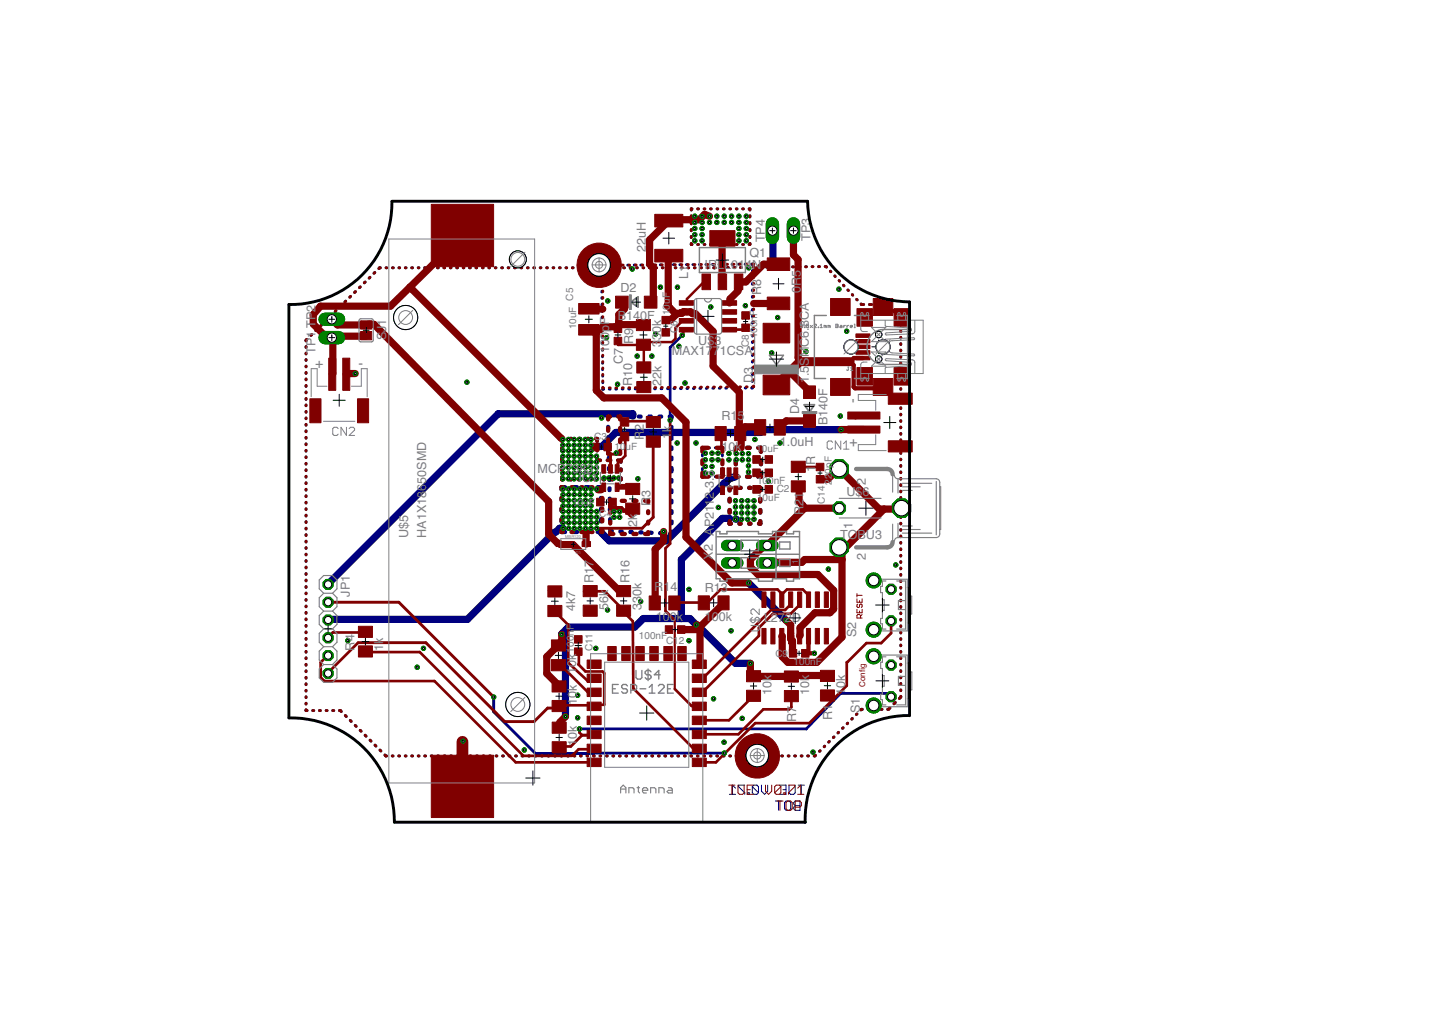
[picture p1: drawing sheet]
<svg xmlns="http://www.w3.org/2000/svg" width="297mm" height="210mm" viewBox="0 0 297 210" stroke-linecap="round" stroke-linejoin="round" font-family="sans-serif">
<defs><g id="words">
<g font-size="2.9" fill="#808080">
<text x="64.7" y="75.4">+</text>
<text x="73.6" y="75.4">-</text>
<text x="175.9" y="82.7" transform="rotate(-90 175.9 82.7)">-</text>
<text x="175.9" y="91.7" transform="rotate(-90 175.9 91.7)">+</text>
</g>
<g font-size="2.6" fill="#808080">
<text x="132.6" y="51.6" transform="rotate(-90 132.6 51.6)">22uH</text>
<text x="153.8" y="52.7">Q1</text>
<text x="157" y="49.7" transform="rotate(-90 157 49.7)">TP4</text>
<text x="166.4" y="49.5" transform="rotate(-90 166.4 49.5)">TP3</text>
<text x="127.4" y="59.9">D2</text>
<text x="141.3" y="57.3" transform="rotate(-90 141.3 57.3)">L1</text>
<text x="144.6" y="55.3">IRL</text>
<text x="148.7" y="55.3">L014N</text>
<text x="126.8" y="65.7">B14</text>
<text x="131.4" y="65.7">0F</text>
<text x="156.2" y="60.4" transform="rotate(-90 156.2 60.4)">R8</text>
<text x="164.4" y="60.1" transform="rotate(-90 164.4 60.1)">0R5</text>
<text x="79.3" y="69.9" transform="rotate(-90 79.3 69.9)">SJ1</text>
<text x="125" y="66.7" transform="rotate(-90 125 66.7)">F</text>
<text x="130" y="70.5" transform="rotate(-90 130 70.5)">R9</text>
<text x="135.7" y="71.3" transform="rotate(-90 135.7 71.3)">3</text>
<text x="135.7" y="69.9" transform="rotate(-90 135.7 69.9)">30k</text>
<text x="143.3" y="70.8">U$</text>
<text x="146.7" y="70.8">3</text>
<text x="64.8" y="72.6" transform="rotate(-90 64.8 72.6)">TP1 TP2</text>
<text x="125" y="72.5" transform="rotate(-90 125 72.5)">100p</text>
<text x="127.8" y="74.7" transform="rotate(-90 127.8 74.7)">C7</text>
<text x="137.9" y="72.8">MAX1771CSA</text>
<text x="129.8" y="79.2" transform="rotate(-90 129.8 79.2)">R10</text>
<text x="135.8" y="79.2" transform="rotate(-90 135.8 79.2)">22k</text>
<text x="154.5" y="78.6" transform="rotate(-90 154.5 78.6)">D3</text>
<text x="166" y="78.6" transform="rotate(-90 166 78.6)">1.5SMC6.8CA</text>
<text x="132.1" y="88.4" transform="rotate(-90 132.1 88.4)">2</text>
<text x="137.8" y="90" transform="rotate(-90 137.8 90)">1</text>
<text x="137.8" y="88.6" transform="rotate(-90 137.8 88.6)">k</text>
<text x="148.1" y="86.2">R15</text>
<text x="164" y="84.9" transform="rotate(-90 164 84.9)">D4</text>
<text x="169.9" y="87.2" transform="rotate(-90 169.9 87.2)">B140F</text>
<text x="132.1" y="90.3" transform="rotate(-90 132.1 90.3)">R</text>
<text x="148.1" y="92.6">10k</text>
<text x="160.1" y="91.5">1.0uH</text>
<text x="167.4" y="95.4" transform="rotate(-90 167.4 95.4)">R</text>
<text x="110.4" y="97">MCP73831</text>
<text x="118.8" y="99">IC1</text>
<text x="167.4" y="96.8" transform="rotate(-90 167.4 96.8)">1</text>
<text x="173.8" y="101.9">U$6</text>
<text x="177.7" y="99.5" transform="rotate(-90 177.7 99.5)">2</text>
<text x="133.5" y="103.8" transform="rotate(-90 133.5 103.8)">R3</text>
<text x="164.9" y="105.6" transform="rotate(-90 164.9 105.6)">R21</text>
<text x="83.8" y="110.3" transform="rotate(-90 83.8 110.3)">U$5</text>
<text x="87.5" y="110.3" transform="rotate(-90 87.5 110.3)">HA1X18650SMD</text>
<text x="130.8" y="108" transform="rotate(-90 130.8 108)">2k</text>
<text x="172.5" y="110.5">TOBU3</text>
<text x="175" y="108.4" transform="rotate(-90 175 108.4)">1</text>
<text x="121.8" y="119.6" transform="rotate(-90 121.8 119.6)">R17</text>
<text x="129.2" y="119.5" transform="rotate(-90 129.2 119.5)">R16</text>
<text x="146.4" y="114.9" transform="rotate(-90 146.4 114.9)">X2 AP2112-3.3</text>
<text x="177.7" y="114.8" transform="rotate(-90 177.7 114.8)">2</text>
<text x="71.8" y="122.4" transform="rotate(-90 71.8 122.4)">JP1</text>
<text x="118.1" y="125.5" transform="rotate(-90 118.1 125.5)">4k7</text>
<text x="124.8" y="125.1" transform="rotate(-90 124.8 125.1)">56k</text>
<text x="131.7" y="125.1" transform="rotate(-90 131.7 125.1)">330k</text>
<text x="134.3" y="121.3">R14</text>
<text x="144.7" y="121.4">R13</text>
<text x="134.6" y="127.4">100</text>
<text x="138.9" y="127.4">k</text>
<text x="144.7" y="127.3">100k</text>
<text x="156.8" y="127.7">L272D</text>
<text x="175.8" y="130.7" transform="rotate(-90 175.8 130.7)">S2</text>
<text x="72.8" y="133.5" transform="rotate(-90 72.8 133.5)">R4</text>
<text x="78.7" y="133.5" transform="rotate(-90 78.7 133.5)">1k</text>
<text x="118.3" y="138.3" transform="rotate(-90 118.3 138.3)">10k</text>
<text x="158.3" y="142.6" transform="rotate(-90 158.3 142.6)">10k</text>
<text x="166.1" y="142.7" transform="rotate(-90 166.1 142.7)">10k</text>
<text x="173.5" y="142.5" transform="rotate(-90 173.5 142.5)">10k</text>
<text x="118.4" y="144.7" transform="rotate(-90 118.4 144.7)">10k</text>
<text x="163.4" y="148.1" transform="rotate(-90 163.4 148.1)">R7</text>
<text x="170.8" y="147.7" transform="rotate(-90 170.8 147.7)">R1</text>
<text x="176.5" y="146.4" transform="rotate(-90 176.5 146.4)">S1</text>
<text x="118.4" y="153.2" transform="rotate(-90 118.4 153.2)">10k</text>
</g>
<g font-size="2.1" fill="#808080">
<text x="117.7" y="61.7" transform="rotate(-90 117.7 61.7)">C5</text>
<text x="137.5" y="64.7" transform="rotate(-90 137.5 64.7)">10uF</text>
<text x="118.3" y="67.6" transform="rotate(-90 118.3 67.6)">10uF</text>
<text x="139.1" y="68.4" transform="rotate(-90 139.1 68.4)">C6</text>
<text x="153.7" y="71.2" transform="rotate(-90 153.7 71.2)">C8</text>
<text x="155.4" y="69.4" transform="rotate(-90 155.4 69.4)">100nF</text>
<text x="122" y="90.4">C3</text>
<text x="126.1" y="92.4">10</text>
<text x="128.4" y="92.4">uF</text>
<text x="155.2" y="92.7">10uF</text>
<text x="155.4" y="99.4">100nF</text>
<text x="159.4" y="101">C2</text>
<text x="170.7" y="99.4" transform="rotate(-90 170.7 99.4)">220pF</text>
<text x="117.4" y="103.9">10uF</text>
<text x="123" y="106">C4</text>
<text x="155.4" y="102.8">10uF</text>
<text x="169.3" y="103.4" transform="rotate(-90 169.3 103.4)">C14</text>
<text x="131.2" y="131">100nF</text>
<text x="117.8" y="133.9" transform="rotate(-90 117.8 133.9)">100nF</text>
<text x="121.7" y="133.6" transform="rotate(-90 121.7 133.6)">C11</text>
<text x="136.7" y="132.1">C12</text>
<text x="159.2" y="134.8">C9</text>
<text x="162.9" y="136.4">100nF</text>
</g>
<text font-size="1.7" fill="#808080" x="163.8" y="115.7" transform="rotate(-90 163.8 115.7)">1</text>
<g font-size="1.7" fill="#800000">
<text x="177.6" y="138" transform="rotate(-90 177.6 138)">i</text>
<text x="177.6" y="141" transform="rotate(-90 177.6 141)">Confg</text>
</g>
<g font-size=".8" fill="#808080">
<text x="116" y="110.4">MBR120</text>
<text x="118.2" y="113.7">D1</text>
</g>
</g></defs>
<g fill="none" stroke="#000080" stroke-width=".21">
<path d="M149.7 163h1.3M151 161.7l-.6-.6v1.9M152.9 161.1h-1.3v.3l1.3 1.3v.3M153.5 162.7h.3v.3h-.3zM154.4 161.4l.3-.3h.7l.3 .3v1.3M154.4 161.4v1.3l.3 .3h.7l.3-.3M154.4 161.4l1.3 1.3M156.3 161.1v1.2l.7 .7 .6-.7v-1.2M159.2 164.4h1.2M159.8 164.4v1.9M160.1 161.1h1.3v1.9h-1.3M160.7 162h.7"/>
<path d="M161.4 164.4h.6l.3 .3v1.2l-.3 .4h-.6l-.3-.4v-1.2zM162 161.1v1.6l.3 .3h.6l.3-.3v-1.6M162.9 164.7l.4-.3h.9v1.9h-.9l-.4-.4v-.3l.4-.3-.4-.3zM163.3 165.3h.9M163.9 161.1h1.2M164.5 161.1v1.9"/>
</g>
<g fill="none" stroke="#000080" stroke-width=".89">
<path d="M116 100h-.7v.4M117.8 100h.6M120.2 100h.7M122.7 100h.7v.4M124.8 87.6l.1 .3M124.9 89.7v.3M124.9 91.8v.3M125 93.9v.4M125 96v.4M125.1 98.1v.4M125.2 85.5h-.4v.3M126.9 85.5h.4"/>
<path d="M129 85.5h.4M131.1 85.5h.4M133.3 85.5h.3M135.4 85.5h.3M137.5 85.5h.3v.3M137.8 87.6v.3M137.8 89.7v.3M137.8 91.8v.3M137.8 93.9v.4M137.8 96v.7M137.8 98.5v.3M151 94.4v.8"/>
<path d="M151 97v.8h.6M151.6 91.9h-.6v.8M153.4 91.9h.5M153.4 97.8h.5M155.7 91.9h.5v.8M156.2 94.4v.8M156.2 97v.8h-.5M115.3 108.7v.5h.7M115.3 102.2v.4M115.3 104.4v.4M115.3 106.5v.5M117.8 109.2h.6"/>
<path d="M120.2 109.2h.7M123.4 108.7v.5h-.7M123.4 102.2v.4M123.4 104.4v.4M123.4 106.5v.5M125.1 100.2v.4M125.2 102.3v.4M125.2 104.4v.4M125.2 106.5l.1 .4M125.3 108.6v.4h.3M127.3 109.1h.3M129.4 109.2h.3"/>
<path d="M131.4 109.2h.3M133.5 109.3h.3M135.5 109.4h.3M137.8 100.6v.4M137.8 102.7v.4M137.8 104.9l.1 .3M137.9 109.1v.4h-.3M137.9 107v.4M149.8 102.4v.5M149.8 104.6v.6M149.8 106.9v.5h.2M150 100.1h-.2v.5"/>
<path d="M151.8 107.4h.2M151.8 100.1h.2M153.8 107.4h.3M153.8 100.1h.3M155.8 100.1h.3v.5M156.1 106.9v.5h-.3M156.1 102.4v.5M156.1 104.6v.6"/>
</g>
<g fill="none" stroke="#000080" stroke-width=".59">
<path d="M73 59.8l-.2 .2M74 58.9l-.2 .1M75 57.9l-.2 .1M75.9 56.9l-.1 .2M76.9 55.9l-.1 .2M78.1 54.9l-.3 .2M79.2 54.9h.2M80.6 54.9h.1M81.9 54.9h.1M83.2 54.9h.2M84.5 54.9h.2M85.9 54.9h.1"/>
<path d="M87.2 54.9h.1M88.5 54.9h.1M89.8 54.9h.2M91.1 54.9h.2M92.4 54.9h.2M93.8 54.9h.1M95.1 54.9h.1M96.4 54.9h.1M97.7 54.9h.2M99 54.9h.2M100.4 54.9h.1M101.7 54.9h.1"/>
<path d="M103 54.9h.1M104.3 54.9h.2M105.6 54.9h.2M106.9 54.9h.2M108.3 54.9h.1M109.6 54.9h.1M110.9 54.9h.1M112.2 54.9h.2M113.5 54.9h.2M114.9 54.9h.1M116.2 54.9h.1M117.5 54.9h.1"/>
<path d="M118.8 54.9h.2M120.1 54.9h.2M121.5 54.9h.1M122.8 54.9h.1M123.5 55.8v.1M123.5 57.1v.2M123.5 58.4v.2M123.5 59.8v.1M123.7 54.4h-.2v.2M124.1 54.9h.1M124.8 54.4h.2M125.4 54.9h.2"/>
<path d="M126.2 54.4h.1M126.7 54.9h.2M127.5 54.4h.2M128 54.9h.2M128.8 54.4h.2M129.3 54.9h.2M130.2 54.4h.2M130.7 54.9h.1M131.5 54.4h.2M132 54.9h.1M132.9 54.4h.1M133.3 54.9h.2"/>
<path d="M134.2 54.4h.2M134.6 54.9h.2M135.6 54.3h.1M136 54.9h.1M136.9 54.3h.2M137.3 54.9h.1M138.2 54.3h.2M138.6 54.9h.1M139.6 54.3h.1M139.9 54.9h.2M140.9 54.3h.2M141.2 54.9h.2"/>
<path d="M141.9 49.9v.3h.1M141.9 44.3v.2M141.9 45.7v.2M141.9 47.1v.2M141.9 48.5v.2M142 42.9h-.1v.2M142.2 54.3h.2M142.5 54.9h.2M143.2 50.2h.2M143.2 42.9h.2M143.6 54.3h.1M143.9 54.9h.1"/>
<path d="M144.5 50.2h.2M144.5 42.9h.2M144.9 54.3h.2M145.2 54.9h.1M145.9 50.2h.1M145.9 42.9h.1M146.3 54.3h.1M146.5 54.9h.3M147.2 50.2h.1M147.2 42.9h.1M147.6 54.3h.2M148 54.9h.2"/>
<path d="M148.5 50.2h.2M148.5 42.9h.2M148.9 54.2h.2M149.3 54.9h.2M149.8 50.2h.2M149.8 42.9h.2M150.3 54.2h.1M150.8 54.9h-.1M151.2 50.2h.1M151.2 42.9h.1M151.6 54.2h.2M152 54.9h.2"/>
<path d="M152.5 50.2h.1M152.5 42.9h.1M153.1 54.2h-.1M153.3 54.9h.2M153.8 42.9h.1v.2M153.9 49.9v.3h-.1M153.9 44.3v.2M153.9 45.7v.2M153.9 47.1v.2M153.9 48.5v.2M154.3 54.2h.2v.2M154.5 55.5v.2"/>
<path d="M154.5 56.9v.1M154.5 58.2v.1M154.5 59.5v.2M154.7 54.8h.1M156 54.8h.2M157.4 54.8h.1M158.7 54.8h.2M160 54.8h.2M161.4 54.8h.1M162.7 54.8h.2M164 54.8h.2M165.4 54.7h.1"/>
<path d="M166.7 54.7h.2M168.2 54.7h-.2M169.4 54.7l.3 .1M170.5 55.6l.1 .2M171.4 56.6v.1M172.3 57.6l.1 .1M173.2 58.5v.2M174.1 59.5l.1 .1M62.8 71.1v.2M62.8 72.5v.1M62.8 73.8v.1M62.8 75.1v.2"/>
<path d="M62.8 76.4v.2M62.8 77.8v.1M62.8 79.1v.2M63 69.6l-.2 .4M64 68.6l-.2 .2M65 67.7l-.2 .1M66 66.7l-.2 .1M67 65.7l-.2 .2M68 64.7l-.2 .2M69 63.8l-.2 .1M70 62.8l-.2 .1M71 61.8l-.2 .2"/>
<path d="M72 60.8l-.2 .2M123.5 61.1l.1 .1M123.6 62.4v.2M123.6 63.8v.1M123.6 65.1v.1M123.6 66.4v.2M123.6 67.7v.2M123.6 69.1v.1M123.7 70.4v.1M123.7 71.7v.2M123.7 73v.2M123.7 74.4v.1"/>
<path d="M123.7 75.7v.2M123.7 77v.2M123.7 78.4v.1M123.7 79.7v.2h.2M125.1 79.8h.1M126.4 79.8h.2M127.7 79.8h.2M129.1 79.8h.1M130.4 79.8h.2M131.7 79.8h.2M133 79.8h.2M134.4 79.8h.1"/>
<path d="M135.7 79.8h.2M137 79.8h.2M138.3 79.7h.2M139.7 79.7h.1M141 79.7h.2M142.3 79.7h.2M143.7 79.7h.1M145.2 79.7h-.2M146.3 79.7h.2M147.8 79.7h-.1M149 79.7h.1M150.3 79.6h.2"/>
<path d="M151.6 79.6h.2M153 79.6h.1M154.5 60.8v.2M154.5 62.2v.1M154.5 63.5v.1M154.5 64.8v.2M154.5 66.1v.2M154.5 67.5v.1M154.5 68.8v.2M154.5 70.1v.2M154.5 71.5v.1M154.5 72.8v.2"/>
<path d="M154.5 74.1v.2M154.5 75.5v.1M154.5 76.8v.1M154.5 78.1v.2M154.5 79.4v.2h-.2M175 60.5v.1M175.9 61.4l.1 .1M176.8 62.4l.5 .1M178.5 62.5h.4M180.1 62.5h.4M181.7 62.5h.4l.4 .4M183.3 63.7l.4 .4"/>
<path d="M184.5 64.9l.4 .5M184.9 66.6v.1M184.9 67.9v.1M184.9 69.2v.2M184.9 70.5v.2M184.9 71.8v.2M184.9 73.2v.1M184.9 74.5v.1M184.9 75.8v.1M184.9 77.1v.1M184.9 78.4v.2M184.9 79.7v.2"/>
<path d="M62.8 80.4v.2M62.8 81.8v.1M62.8 83.1v.1M62.8 84.4v.2M62.8 85.8v.1M62.8 87.1v.1M62.8 88.4v.2M62.8 89.7v.2M62.8 91.1v.1M62.8 92.4v.2M62.8 93.7v.2M62.8 95.1v.1"/>
<path d="M62.8 96.4v.2M62.8 97.7v.2M62.8 99.1v.1M144.2 97.6v.2h.1M144.2 93.3v.3M144.2 94.7v.3M144.2 96.1v.3M144.3 91.9h-.1v.2M145.5 97.8h.2M145.5 91.9h.2M146.8 97.8h.2M146.8 91.9h.2"/>
<path d="M148.1 91.9h.2v.2M148.3 93.3v.3M148.3 94.7v.3M148.3 96.1v.3M148.3 97.6v.2h-.2M184.9 81v.2M184.9 82.4v.1M184.9 83.7v.1M184.9 85v.1M184.9 86.3v.2M184.9 87.6v.2M184.9 88.9v.2"/>
<path d="M184.9 90.3v.1M184.9 91.6v.1M184.9 92.9v.1M184.9 94.2v.1M184.9 95.5v.2M184.9 96.8v.2M184.9 98.1v.2M184.9 99.5v.1M62.8 100.4v.2M62.8 101.7v.2M62.8 103.1v.1M62.8 104.4v.1"/>
<path d="M62.8 105.7v.2M62.8 107v.2M62.8 108.4v.1M62.8 109.7v.2M62.8 111v.2M62.8 112.4v.1M62.8 113.7v.2M62.8 115v.2M62.8 116.4v.1M62.8 117.7v.2M62.8 119v.2M184.9 100.8v.1"/>
<path d="M184.9 102.1v.1M184.9 103.4v.2M184.9 104.7v.2M184.9 106v.2M184.9 107.4v.1M184.9 108.7v.1M184.9 110v.1M184.9 111.3v.1M184.9 112.6v.2M184.9 113.9v.2M184.9 115.3v.1M184.9 116.6v.1"/>
<path d="M184.9 117.9v.1M184.9 119.2v.1M62.8 120.4v.1M62.8 121.7v.1M62.8 123v.2M62.8 124.4v.1M62.8 125.7v.1M62.8 127v.2M62.8 128.3v.2M62.8 129.7v.1M62.8 131v.2M62.8 132.3v.2"/>
<path d="M62.8 133.7v.1M62.8 135v.1M62.8 136.3v.2M62.8 137.6v.2M62.8 139v.1M166.9 134h.3M184.9 120.5v.2M184.9 121.8v.2M184.9 123.1v.2M184.9 124.5v.1M184.9 125.8v.1M184.9 127.1v.1"/>
<path d="M184.9 128.4v.1M184.9 129.7v.2M184.9 131v.2M184.9 132.4v.1M184.9 133.7v.1M184.9 135v.1M184.9 136.3v.1M184.9 137.6v.2M184.9 138.9v.2M62.8 145.6v.2h.2M62.8 140.3v.2M62.8 141.6v.2"/>
<path d="M62.8 143v.1M62.8 144.3v.2M64.2 145.8h.2M65.6 145.8h.2M67 145.8h.1M68.3 145.8h.2M69.7 145.8l.4 .2M70.9 146.8l.2 .2M71.9 147.8l.2 .2M72.9 148.8l.2 .2M73.9 149.9l.2 .1M75 150.9l.1 .1"/>
<path d="M76 151.9l.2 .2M77 152.9l.2 .2M78 153.9l.2 .2M79 154.9l.4 .2M80.5 155.1h.2M81.9 155.1h.1M83.2 155.1h.2M84.5 155.1h.2M85.9 155.1h.1M87.2 155.1h.2M88.5 155.1h.2M89.9 155.1h.1"/>
<path d="M91.2 155.1h.2M92.5 155.1h.2M93.9 155.1h.1M95.2 155.1h.1M96.5 155.1h.2M97.9 155.1h.1M99.2 155.1h.1M100.5 155.1h.2M101.3 143v3l8.6 8.6 12.1-.1M101.8 155.1h.2M103.2 155.1h.1M104.5 155.1h.2"/>
<path d="M105.8 155.1h.2M107.2 155.1h.1M108.5 155.1h.2M109.8 155.1h.2M111.2 155.1h.1M112.5 155.1h.2M113.8 155.1h.2M115.2 155.1h.1M116.5 155.1h.2M117.8 155.1h.2M119.2 155.1h.1M120.5 155.1h.1"/>
<path d="M121.8 155.1h.2M123.2 155.1h.1M124.5 155.1h.2M125.8 155.1h.2M127.1 155.1h.2M128.5 155.1h.2M129.8 155.1h.2M131.1 155.1h.2M132.5 155.1h.2M133.8 155.1h.2M135.1 155.1h.2M136.5 155.1h.2"/>
<path d="M137.8 155.1h.2M139.1 155.1h.2M140.5 155.1h.2M141.8 155.1h.2M143.2 155.1h.1M144.5 155.1h.1M145.8 155.1h.2M147.2 155.1h.1M148.5 155.1h.1M149.8 155.1h.2M151.1 155.1h.2M152.5 155.1h.1"/>
<path d="M153.8 155.1h.2M155.1 155.1h.2M156.5 155.1h.1M157.8 155.1h.2M159.1 155.1h.2M160.5 155.1h.1M161.8 155.1h.2M163.1 155.1h.2M164.5 155.1h.1M165.8 155.1h.2M167.4 155l-.3 .1M168.4 154.1l-.2 .1"/>
<path d="M169.3 153.1l-.1 .1M170.2 152.1l-.1 .2M171.2 151.2l-.1 .1M172.1 150.3l-.1 .1M173.1 149.3l-.1 .1M174 148.4l-.1 .1M175 147.4l-.1 .2M175.9 146.5l-.1 .1M177 145.5l-.3 .2M178.2 145.5h.2M179.5 145.5h.2M180.9 145.5h.2"/>
<path d="M182.7 145.3l-.5 .2M183.8 144.1l-.3 .3M184.9 142.9l-.3 .4M184.9 140.3v.1M184.9 141.6v.1"/>
</g>
<path d="M158.6 47.3l.1 .2v7.3M129.9 85.4v-.5h-27.6l-34.9 35M151 97.8l-1 .1-1.1 1.2h-.2l-11.9 11.9h-11.7l-1.7-1.8M172.7 88.2h-16l-.5 .5h-29.8l-2.8 2.9h-1M115.6 108.4h-.7l-.8 .8h-.3l-17.9 17.9h-28.5v.1M149.8 106.4h-1.5l-8.4 8.4v12.1M151 106.5h.2M153.7 119.6l7.7 7.7M154 136.1h-3l-7.5-7.5-1.9-1.7h-9.5l-1.8 1.8h-13.6l-1.4 1.4 .8 .1v16.8" fill="none" stroke="#000080" stroke-width="1.5"/>
<path d="M140.1 68.8l-2.5 2.5v14.9M121.7 154.5h27M182.9 143l-.7-.7h-9.6l-7.1 7.3h-46.5" fill="none" stroke="#000080" stroke-width=".55"/>
<g fill="none" stroke="#000080" stroke-width=".74">
<path d="M115.3 97.9v.5h.3M115.3 92v.5M115.3 94v.5M115.3 95.9v.5M115.6 90h-.3v.5M117 98.4h.3M117.1 90h.2M118.7 98.4h.3M118.8 90h.3M120.4 98.4h.3M120.5 90h.3M122.1 98.4h.3"/>
<path d="M122.3 90h.3v.5M122.6 92v.5M122.6 93.9v.5h.6M123.8 98.4h.3M124.7 94.4h.6M125.5 98.4h.3M126.8 94.4h.7v.4M127.5 96.2v.4M127.5 98.1v.3h-.3"/>
</g>
<circle cx="67.4" cy="119.9" r="1.1" fill="#008000" stroke="#008000" stroke-width=".21"/>
<circle cx="67.4" cy="119.9" r=".74" fill="#fff" stroke="#000" stroke-width=".21"/>
<circle cx="67.4" cy="123.6" r="1.1" fill="#008000" stroke="#008000" stroke-width=".21"/>
<circle cx="67.4" cy="123.6" r=".74" fill="#fff" stroke="#000" stroke-width=".21"/>
<circle cx="67.4" cy="127.2" r="1.1" fill="#008000" stroke="#008000" stroke-width=".21"/>
<circle cx="67.4" cy="127.2" r=".74" fill="#fff" stroke="#000" stroke-width=".21"/>
<circle cx="67.4" cy="130.9" r="1.1" fill="#008000" stroke="#008000" stroke-width=".21"/>
<circle cx="67.4" cy="130.9" r=".74" fill="#fff" stroke="#000" stroke-width=".21"/>
<circle cx="67.4" cy="134.5" r="1.1" fill="#008000" stroke="#008000" stroke-width=".21"/>
<circle cx="67.4" cy="134.5" r=".74" fill="#fff" stroke="#000" stroke-width=".21"/>
<circle cx="67.4" cy="138.2" r="1.1" fill="#008000" stroke="#008000" stroke-width=".21"/>
<circle cx="67.4" cy="138.2" r=".74" fill="#fff" stroke="#000" stroke-width=".21"/>
<path d="M149.2 115.5h2.3" fill="none" stroke="#008000" stroke-width="2.3"/>
<circle cx="150.3" cy="115.5" r=".87" fill="#fff" stroke="#000" stroke-width=".21"/>
<path d="M156.3 115.5h2.4" fill="none" stroke="#008000" stroke-width="2.3"/>
<circle cx="157.5" cy="115.5" r=".87" fill="#fff" stroke="#000" stroke-width=".21"/>
<path d="M149.2 111.9h2.3" fill="none" stroke="#008000" stroke-width="2.3"/>
<circle cx="150.3" cy="111.9" r=".87" fill="#fff" stroke="#000" stroke-width=".21"/>
<path d="M156.3 111.9h2.4" fill="none" stroke="#008000" stroke-width="2.3"/>
<circle cx="157.5" cy="111.9" r=".87" fill="#fff" stroke="#000" stroke-width=".21"/>
<circle cx="182.9" cy="143" r="1.1" fill="#008000" stroke="#008000" stroke-width=".21"/>
<circle cx="182.9" cy="143" r=".74" fill="#fff" stroke="#000" stroke-width=".21"/>
<circle cx="182.9" cy="136.5" r="1.1" fill="#008000" stroke="#008000" stroke-width=".21"/>
<circle cx="182.9" cy="136.5" r=".74" fill="#fff" stroke="#000" stroke-width=".21"/>
<circle cx="179.3" cy="144.8" r="1.55" fill="#008000" stroke="#008000" stroke-width=".21"/>
<circle cx="179.3" cy="144.8" r="1.08" fill="#fff" stroke="#000" stroke-width=".21"/>
<circle cx="179.3" cy="134.7" r="1.55" fill="#008000" stroke="#008000" stroke-width=".21"/>
<circle cx="179.3" cy="134.7" r="1.08" fill="#fff" stroke="#000" stroke-width=".21"/>
<path d="M66.7 69.3h2.8" fill="none" stroke="#008000" stroke-width="2.8"/>
<circle cx="68.1" cy="69.3" r=".95" fill="#fff" stroke="#000" stroke-width=".21"/>
<path d="M66.7 65.5h2.8" fill="none" stroke="#008000" stroke-width="2.8"/>
<circle cx="68.1" cy="65.5" r=".95" fill="#fff" stroke="#000" stroke-width=".21"/>
<circle cx="182.9" cy="127.4" r="1.1" fill="#008000" stroke="#008000" stroke-width=".21"/>
<circle cx="182.9" cy="127.4" r=".74" fill="#fff" stroke="#000" stroke-width=".21"/>
<circle cx="182.9" cy="120.9" r="1.1" fill="#008000" stroke="#008000" stroke-width=".21"/>
<circle cx="182.9" cy="120.9" r=".74" fill="#fff" stroke="#000" stroke-width=".21"/>
<circle cx="179.3" cy="129.2" r="1.55" fill="#008000" stroke="#008000" stroke-width=".21"/>
<circle cx="179.3" cy="129.2" r="1.08" fill="#fff" stroke="#000" stroke-width=".21"/>
<circle cx="179.3" cy="119.1" r="1.55" fill="#008000" stroke="#008000" stroke-width=".21"/>
<circle cx="179.3" cy="119.1" r="1.08" fill="#fff" stroke="#000" stroke-width=".21"/>
<circle cx="172.3" cy="104.3" r="1.4" fill="#008000" stroke="#008000" stroke-width=".21"/>
<circle cx="172.3" cy="104.3" r=".99" fill="#fff" stroke="#000" stroke-width=".21"/>
<circle cx="172.3" cy="112.3" r="2.04" fill="#008000" stroke="#008000" stroke-width=".21"/>
<circle cx="172.3" cy="112.3" r="1.59" fill="#fff" stroke="#000" stroke-width=".21"/>
<circle cx="172.3" cy="96.2" r="2.04" fill="#008000" stroke="#008000" stroke-width=".21"/>
<circle cx="172.3" cy="96.2" r="1.59" fill="#fff" stroke="#000" stroke-width=".21"/>
<circle cx="185.1" cy="104.3" r="2.04" fill="#008000" stroke="#008000" stroke-width=".21"/>
<circle cx="185.1" cy="104.3" r="1.59" fill="#fff" stroke="#000" stroke-width=".21"/>
<path d="M162.9 46v2.7" fill="none" stroke="#008000" stroke-width="2.8"/>
<circle cx="162.9" cy="47.3" r=".95" fill="#fff" stroke="#000" stroke-width=".21"/>
<path d="M158.6 46v2.7" fill="none" stroke="#008000" stroke-width="2.8"/>
<circle cx="158.6" cy="47.3" r=".95" fill="#fff" stroke="#000" stroke-width=".21"/>
<circle cx="126.5" cy="92.9" r=".44" fill="#008000" stroke="#008000" stroke-width=".21"/>
<circle cx="126.5" cy="92.9" r=".21" fill="#fff" stroke="#000" stroke-width=".21"/>
<circle cx="126.8" cy="78.8" r=".44" fill="#008000" stroke="#008000" stroke-width=".21"/>
<circle cx="126.8" cy="78.8" r=".21" fill="#fff" stroke="#000" stroke-width=".21"/>
<circle cx="133.8" cy="73.1" r=".44" fill="#008000" stroke="#008000" stroke-width=".21"/>
<circle cx="133.8" cy="73.1" r=".21" fill="#fff" stroke="#000" stroke-width=".21"/>
<circle cx="130.8" cy="73.1" r=".44" fill="#008000" stroke="#008000" stroke-width=".21"/>
<circle cx="130.8" cy="73.1" r=".21" fill="#fff" stroke="#000" stroke-width=".21"/>
<circle cx="134.6" cy="68.5" r=".44" fill="#008000" stroke="#008000" stroke-width=".21"/>
<circle cx="134.6" cy="68.5" r=".21" fill="#fff" stroke="#000" stroke-width=".21"/>
<circle cx="124.8" cy="61.7" r=".44" fill="#008000" stroke="#008000" stroke-width=".21"/>
<circle cx="124.8" cy="61.7" r=".21" fill="#fff" stroke="#000" stroke-width=".21"/>
<circle cx="129.8" cy="55.2" r=".44" fill="#008000" stroke="#008000" stroke-width=".21"/>
<circle cx="129.8" cy="55.2" r=".21" fill="#fff" stroke="#000" stroke-width=".21"/>
<circle cx="135.6" cy="58.9" r=".44" fill="#008000" stroke="#008000" stroke-width=".21"/>
<circle cx="135.6" cy="58.9" r=".21" fill="#fff" stroke="#000" stroke-width=".21"/>
<circle cx="139.1" cy="58.9" r=".44" fill="#008000" stroke="#008000" stroke-width=".21"/>
<circle cx="139.1" cy="58.9" r=".21" fill="#fff" stroke="#000" stroke-width=".21"/>
<circle cx="145.9" cy="63" r=".44" fill="#008000" stroke="#008000" stroke-width=".21"/>
<circle cx="145.9" cy="63" r=".21" fill="#fff" stroke="#000" stroke-width=".21"/>
<circle cx="153" cy="62.7" r=".44" fill="#008000" stroke="#008000" stroke-width=".21"/>
<circle cx="153" cy="62.7" r=".21" fill="#fff" stroke="#000" stroke-width=".21"/>
<circle cx="153.7" cy="54.9" r=".44" fill="#008000" stroke="#008000" stroke-width=".21"/>
<circle cx="153.7" cy="54.9" r=".21" fill="#fff" stroke="#000" stroke-width=".21"/>
<circle cx="173.8" cy="68" r=".44" fill="#008000" stroke="#008000" stroke-width=".21"/>
<circle cx="173.8" cy="68" r=".21" fill="#fff" stroke="#000" stroke-width=".21"/>
<circle cx="139.4" cy="71.1" r=".44" fill="#008000" stroke="#008000" stroke-width=".21"/>
<circle cx="139.4" cy="71.1" r=".21" fill="#fff" stroke="#000" stroke-width=".21"/>
<circle cx="124.5" cy="69.3" r=".44" fill="#008000" stroke="#008000" stroke-width=".21"/>
<circle cx="124.5" cy="69.3" r=".21" fill="#fff" stroke="#000" stroke-width=".21"/>
<circle cx="126" cy="105" r=".44" fill="#008000" stroke="#008000" stroke-width=".21"/>
<circle cx="126" cy="105" r=".21" fill="#fff" stroke="#000" stroke-width=".21"/>
<circle cx="140.6" cy="78.6" r=".44" fill="#008000" stroke="#008000" stroke-width=".21"/>
<circle cx="140.6" cy="78.6" r=".21" fill="#fff" stroke="#000" stroke-width=".21"/>
<circle cx="136.2" cy="109.1" r=".44" fill="#008000" stroke="#008000" stroke-width=".21"/>
<circle cx="136.2" cy="109.1" r=".21" fill="#fff" stroke="#000" stroke-width=".21"/>
<circle cx="123.5" cy="85.7" r=".44" fill="#008000" stroke="#008000" stroke-width=".21"/>
<circle cx="123.5" cy="85.7" r=".21" fill="#fff" stroke="#000" stroke-width=".21"/>
<circle cx="157.7" cy="98.7" r=".44" fill="#008000" stroke="#008000" stroke-width=".21"/>
<circle cx="157.7" cy="98.7" r=".21" fill="#fff" stroke="#000" stroke-width=".21"/>
<circle cx="124.7" cy="125.2" r=".44" fill="#008000" stroke="#008000" stroke-width=".21"/>
<circle cx="124.7" cy="125.2" r=".21" fill="#fff" stroke="#000" stroke-width=".21"/>
<circle cx="72.9" cy="76.6" r=".44" fill="#008000" stroke="#008000" stroke-width=".21"/>
<circle cx="72.9" cy="76.6" r=".21" fill="#fff" stroke="#000" stroke-width=".21"/>
<circle cx="95.1" cy="152.1" r=".44" fill="#008000" stroke="#008000" stroke-width=".21"/>
<circle cx="95.1" cy="152.1" r=".21" fill="#fff" stroke="#000" stroke-width=".21"/>
<circle cx="167.2" cy="134" r=".44" fill="#008000" stroke="#008000" stroke-width=".21"/>
<circle cx="167.2" cy="134" r=".21" fill="#fff" stroke="#000" stroke-width=".21"/>
<circle cx="148.6" cy="152.3" r=".44" fill="#008000" stroke="#008000" stroke-width=".21"/>
<circle cx="148.6" cy="152.3" r=".21" fill="#fff" stroke="#000" stroke-width=".21"/>
<circle cx="152.4" cy="147.4" r=".44" fill="#008000" stroke="#008000" stroke-width=".21"/>
<circle cx="152.4" cy="147.4" r=".21" fill="#fff" stroke="#000" stroke-width=".21"/>
<circle cx="166.9" cy="154.3" r=".44" fill="#008000" stroke="#008000" stroke-width=".21"/>
<circle cx="166.9" cy="154.3" r=".21" fill="#fff" stroke="#000" stroke-width=".21"/>
<circle cx="183.9" cy="115.9" r=".44" fill="#008000" stroke="#008000" stroke-width=".21"/>
<circle cx="183.9" cy="115.9" r=".21" fill="#fff" stroke="#000" stroke-width=".21"/>
<circle cx="170.1" cy="116.8" r=".44" fill="#008000" stroke="#008000" stroke-width=".21"/>
<circle cx="170.1" cy="116.8" r=".21" fill="#fff" stroke="#000" stroke-width=".21"/>
<circle cx="160.1" cy="90.9" r=".44" fill="#008000" stroke="#008000" stroke-width=".21"/>
<circle cx="160.1" cy="90.9" r=".21" fill="#fff" stroke="#000" stroke-width=".21"/>
<circle cx="155" cy="90.2" r=".44" fill="#008000" stroke="#008000" stroke-width=".21"/>
<circle cx="155" cy="90.2" r=".21" fill="#fff" stroke="#000" stroke-width=".21"/>
<circle cx="142.9" cy="90.9" r=".44" fill="#008000" stroke="#008000" stroke-width=".21"/>
<circle cx="142.9" cy="90.9" r=".21" fill="#fff" stroke="#000" stroke-width=".21"/>
<circle cx="139" cy="90.9" r=".44" fill="#008000" stroke="#008000" stroke-width=".21"/>
<circle cx="139" cy="90.9" r=".21" fill="#fff" stroke="#000" stroke-width=".21"/>
<circle cx="147.5" cy="104.1" r=".44" fill="#008000" stroke="#008000" stroke-width=".21"/>
<circle cx="147.5" cy="104.1" r=".21" fill="#fff" stroke="#000" stroke-width=".21"/>
<circle cx="141.4" cy="120.9" r=".44" fill="#008000" stroke="#008000" stroke-width=".21"/>
<circle cx="141.4" cy="120.9" r=".21" fill="#fff" stroke="#000" stroke-width=".21"/>
<circle cx="131.5" cy="123.4" r=".44" fill="#008000" stroke="#008000" stroke-width=".21"/>
<circle cx="131.5" cy="123.4" r=".21" fill="#fff" stroke="#000" stroke-width=".21"/>
<circle cx="118.6" cy="142.7" r=".44" fill="#008000" stroke="#008000" stroke-width=".21"/>
<circle cx="118.6" cy="142.7" r=".21" fill="#fff" stroke="#000" stroke-width=".21"/>
<circle cx="86.9" cy="133" r=".44" fill="#008000" stroke="#008000" stroke-width=".21"/>
<circle cx="86.9" cy="133" r=".21" fill="#fff" stroke="#000" stroke-width=".21"/>
<circle cx="71.4" cy="131.4" r=".44" fill="#008000" stroke="#008000" stroke-width=".21"/>
<circle cx="71.4" cy="131.4" r=".21" fill="#fff" stroke="#000" stroke-width=".21"/>
<circle cx="149.6" cy="94.3" r=".44" fill="#008000" stroke="#008000" stroke-width=".21"/>
<circle cx="149.6" cy="94.3" r=".21" fill="#fff" stroke="#000" stroke-width=".21"/>
<circle cx="149.6" cy="93" r=".44" fill="#008000" stroke="#008000" stroke-width=".21"/>
<circle cx="149.6" cy="93" r=".21" fill="#fff" stroke="#000" stroke-width=".21"/>
<circle cx="146.5" cy="143.4" r=".44" fill="#008000" stroke="#008000" stroke-width=".21"/>
<circle cx="146.5" cy="143.4" r=".21" fill="#fff" stroke="#000" stroke-width=".21"/>
<circle cx="141.4" cy="131.4" r=".44" fill="#008000" stroke="#008000" stroke-width=".21"/>
<circle cx="141.4" cy="131.4" r=".21" fill="#fff" stroke="#000" stroke-width=".21"/>
<circle cx="122.3" cy="133" r=".44" fill="#008000" stroke="#008000" stroke-width=".21"/>
<circle cx="122.3" cy="133" r=".21" fill="#fff" stroke="#000" stroke-width=".21"/>
<circle cx="118.6" cy="147.3" r=".44" fill="#008000" stroke="#008000" stroke-width=".21"/>
<circle cx="118.6" cy="147.3" r=".21" fill="#fff" stroke="#000" stroke-width=".21"/>
<circle cx="107.6" cy="153.9" r=".44" fill="#008000" stroke="#008000" stroke-width=".21"/>
<circle cx="107.6" cy="153.9" r=".21" fill="#fff" stroke="#000" stroke-width=".21"/>
<circle cx="85.6" cy="136.9" r=".44" fill="#008000" stroke="#008000" stroke-width=".21"/>
<circle cx="85.6" cy="136.9" r=".21" fill="#fff" stroke="#000" stroke-width=".21"/>
<circle cx="150.1" cy="129.4" r=".44" fill="#008000" stroke="#008000" stroke-width=".21"/>
<circle cx="150.1" cy="129.4" r=".21" fill="#fff" stroke="#000" stroke-width=".21"/>
<circle cx="95.8" cy="78.4" r=".44" fill="#008000" stroke="#008000" stroke-width=".21"/>
<circle cx="95.8" cy="78.4" r=".21" fill="#fff" stroke="#000" stroke-width=".21"/>
<circle cx="165.5" cy="72.1" r=".44" fill="#008000" stroke="#008000" stroke-width=".21"/>
<circle cx="165.5" cy="72.1" r=".21" fill="#fff" stroke="#000" stroke-width=".21"/>
<circle cx="158.4" cy="72.4" r=".44" fill="#008000" stroke="#008000" stroke-width=".21"/>
<circle cx="158.4" cy="72.4" r=".21" fill="#fff" stroke="#000" stroke-width=".21"/>
<circle cx="172.2" cy="59.3" r=".44" fill="#008000" stroke="#008000" stroke-width=".21"/>
<circle cx="172.2" cy="59.3" r=".21" fill="#fff" stroke="#000" stroke-width=".21"/>
<circle cx="172.5" cy="85.4" r=".44" fill="#008000" stroke="#008000" stroke-width=".21"/>
<circle cx="172.5" cy="85.4" r=".21" fill="#fff" stroke="#000" stroke-width=".21"/>
<circle cx="130.9" cy="98.2" r=".44" fill="#008000" stroke="#008000" stroke-width=".21"/>
<circle cx="130.9" cy="98.2" r=".21" fill="#fff" stroke="#000" stroke-width=".21"/>
<circle cx="127.2" cy="105" r=".44" fill="#008000" stroke="#008000" stroke-width=".21"/>
<circle cx="127.2" cy="105" r=".21" fill="#fff" stroke="#000" stroke-width=".21"/>
<circle cx="127.2" cy="106.1" r=".44" fill="#008000" stroke="#008000" stroke-width=".21"/>
<circle cx="127.2" cy="106.1" r=".21" fill="#fff" stroke="#000" stroke-width=".21"/>
<circle cx="126" cy="106.1" r=".44" fill="#008000" stroke="#008000" stroke-width=".21"/>
<circle cx="126" cy="106.1" r=".21" fill="#fff" stroke="#000" stroke-width=".21"/>
<circle cx="159.6" cy="65.2" r=".44" fill="#008000" stroke="#008000" stroke-width=".21"/>
<circle cx="159.6" cy="65.2" r=".21" fill="#fff" stroke="#000" stroke-width=".21"/>
<circle cx="152.3" cy="102.7" r=".44" fill="#008000" stroke="#008000" stroke-width=".21"/>
<circle cx="152.3" cy="102.7" r=".21" fill="#fff" stroke="#000" stroke-width=".21"/>
<circle cx="153.5" cy="102.7" r=".44" fill="#008000" stroke="#008000" stroke-width=".21"/>
<circle cx="153.5" cy="102.7" r=".21" fill="#fff" stroke="#000" stroke-width=".21"/>
<circle cx="154.8" cy="102.7" r=".44" fill="#008000" stroke="#008000" stroke-width=".21"/>
<circle cx="154.8" cy="102.7" r=".21" fill="#fff" stroke="#000" stroke-width=".21"/>
<circle cx="152.3" cy="104" r=".44" fill="#008000" stroke="#008000" stroke-width=".21"/>
<circle cx="152.3" cy="104" r=".21" fill="#fff" stroke="#000" stroke-width=".21"/>
<circle cx="151" cy="104" r=".44" fill="#008000" stroke="#008000" stroke-width=".21"/>
<circle cx="151" cy="104" r=".21" fill="#fff" stroke="#000" stroke-width=".21"/>
<circle cx="153.5" cy="104" r=".44" fill="#008000" stroke="#008000" stroke-width=".21"/>
<circle cx="153.5" cy="104" r=".21" fill="#fff" stroke="#000" stroke-width=".21"/>
<circle cx="154.8" cy="104" r=".44" fill="#008000" stroke="#008000" stroke-width=".21"/>
<circle cx="154.8" cy="104" r=".21" fill="#fff" stroke="#000" stroke-width=".21"/>
<circle cx="153.5" cy="105.3" r=".44" fill="#008000" stroke="#008000" stroke-width=".21"/>
<circle cx="153.5" cy="105.3" r=".21" fill="#fff" stroke="#000" stroke-width=".21"/>
<circle cx="152.3" cy="105.3" r=".44" fill="#008000" stroke="#008000" stroke-width=".21"/>
<circle cx="152.3" cy="105.3" r=".21" fill="#fff" stroke="#000" stroke-width=".21"/>
<circle cx="151" cy="105.3" r=".44" fill="#008000" stroke="#008000" stroke-width=".21"/>
<circle cx="151" cy="105.3" r=".21" fill="#fff" stroke="#000" stroke-width=".21"/>
<circle cx="152.3" cy="106.5" r=".44" fill="#008000" stroke="#008000" stroke-width=".21"/>
<circle cx="152.3" cy="106.5" r=".21" fill="#fff" stroke="#000" stroke-width=".21"/>
<circle cx="153.5" cy="106.5" r=".44" fill="#008000" stroke="#008000" stroke-width=".21"/>
<circle cx="153.5" cy="106.5" r=".21" fill="#fff" stroke="#000" stroke-width=".21"/>
<circle cx="154.8" cy="106.5" r=".44" fill="#008000" stroke="#008000" stroke-width=".21"/>
<circle cx="154.8" cy="106.5" r=".21" fill="#fff" stroke="#000" stroke-width=".21"/>
<circle cx="154.8" cy="105.3" r=".44" fill="#008000" stroke="#008000" stroke-width=".21"/>
<circle cx="154.8" cy="105.3" r=".21" fill="#fff" stroke="#000" stroke-width=".21"/>
<circle cx="151" cy="106.5" r=".44" fill="#008000" stroke="#008000" stroke-width=".21"/>
<circle cx="151" cy="106.5" r=".21" fill="#fff" stroke="#000" stroke-width=".21"/>
<circle cx="151" cy="102.7" r=".44" fill="#008000" stroke="#008000" stroke-width=".21"/>
<circle cx="151" cy="102.7" r=".21" fill="#fff" stroke="#000" stroke-width=".21"/>
<circle cx="115.3" cy="130.2" r=".44" fill="#008000" stroke="#008000" stroke-width=".21"/>
<circle cx="115.3" cy="130.2" r=".21" fill="#fff" stroke="#000" stroke-width=".21"/>
<circle cx="116.1" cy="147" r=".44" fill="#008000" stroke="#008000" stroke-width=".21"/>
<circle cx="116.1" cy="147" r=".21" fill="#fff" stroke="#000" stroke-width=".21"/>
<circle cx="142.9" cy="128.2" r=".44" fill="#008000" stroke="#008000" stroke-width=".21"/>
<circle cx="142.9" cy="128.2" r=".21" fill="#fff" stroke="#000" stroke-width=".21"/>
<circle cx="154" cy="136.1" r=".44" fill="#008000" stroke="#008000" stroke-width=".21"/>
<circle cx="154" cy="136.1" r=".21" fill="#fff" stroke="#000" stroke-width=".21"/>
<circle cx="120.2" cy="100.4" r=".44" fill="#008000" stroke="#008000" stroke-width=".21"/>
<circle cx="120.2" cy="100.4" r=".21" fill="#fff" stroke="#000" stroke-width=".21"/>
<circle cx="153.6" cy="96.9" r=".44" fill="#008000" stroke="#008000" stroke-width=".21"/>
<circle cx="153.6" cy="96.9" r=".21" fill="#fff" stroke="#000" stroke-width=".21"/>
<circle cx="153.6" cy="95.6" r=".44" fill="#008000" stroke="#008000" stroke-width=".21"/>
<circle cx="153.6" cy="95.6" r=".21" fill="#fff" stroke="#000" stroke-width=".21"/>
<circle cx="151.1" cy="94.3" r=".44" fill="#008000" stroke="#008000" stroke-width=".21"/>
<circle cx="151.1" cy="94.3" r=".21" fill="#fff" stroke="#000" stroke-width=".21"/>
<circle cx="153.6" cy="94.3" r=".44" fill="#008000" stroke="#008000" stroke-width=".21"/>
<circle cx="153.6" cy="94.3" r=".21" fill="#fff" stroke="#000" stroke-width=".21"/>
<circle cx="151.1" cy="93.1" r=".44" fill="#008000" stroke="#008000" stroke-width=".21"/>
<circle cx="151.1" cy="93.1" r=".21" fill="#fff" stroke="#000" stroke-width=".21"/>
<circle cx="153.6" cy="93.1" r=".44" fill="#008000" stroke="#008000" stroke-width=".21"/>
<circle cx="153.6" cy="93.1" r=".21" fill="#fff" stroke="#000" stroke-width=".21"/>
<circle cx="152.4" cy="94.3" r=".44" fill="#008000" stroke="#008000" stroke-width=".21"/>
<circle cx="152.4" cy="94.3" r=".21" fill="#fff" stroke="#000" stroke-width=".21"/>
<circle cx="152.4" cy="93.1" r=".44" fill="#008000" stroke="#008000" stroke-width=".21"/>
<circle cx="152.4" cy="93.1" r=".21" fill="#fff" stroke="#000" stroke-width=".21"/>
<circle cx="121.3" cy="100.4" r=".44" fill="#008000" stroke="#008000" stroke-width=".21"/>
<circle cx="121.3" cy="100.4" r=".21" fill="#fff" stroke="#000" stroke-width=".21"/>
<circle cx="122.5" cy="100.4" r=".44" fill="#008000" stroke="#008000" stroke-width=".21"/>
<circle cx="122.5" cy="100.4" r=".21" fill="#fff" stroke="#000" stroke-width=".21"/>
<circle cx="121.3" cy="101.5" r=".44" fill="#008000" stroke="#008000" stroke-width=".21"/>
<circle cx="121.3" cy="101.5" r=".21" fill="#fff" stroke="#000" stroke-width=".21"/>
<circle cx="120.2" cy="101.5" r=".44" fill="#008000" stroke="#008000" stroke-width=".21"/>
<circle cx="120.2" cy="101.5" r=".21" fill="#fff" stroke="#000" stroke-width=".21"/>
<circle cx="119" cy="100.4" r=".44" fill="#008000" stroke="#008000" stroke-width=".21"/>
<circle cx="119" cy="100.4" r=".21" fill="#fff" stroke="#000" stroke-width=".21"/>
<circle cx="119" cy="101.5" r=".44" fill="#008000" stroke="#008000" stroke-width=".21"/>
<circle cx="119" cy="101.5" r=".21" fill="#fff" stroke="#000" stroke-width=".21"/>
<circle cx="119" cy="102.7" r=".44" fill="#008000" stroke="#008000" stroke-width=".21"/>
<circle cx="119" cy="102.7" r=".21" fill="#fff" stroke="#000" stroke-width=".21"/>
<circle cx="120.2" cy="102.7" r=".44" fill="#008000" stroke="#008000" stroke-width=".21"/>
<circle cx="120.2" cy="102.7" r=".21" fill="#fff" stroke="#000" stroke-width=".21"/>
<circle cx="121.3" cy="102.7" r=".44" fill="#008000" stroke="#008000" stroke-width=".21"/>
<circle cx="121.3" cy="102.7" r=".21" fill="#fff" stroke="#000" stroke-width=".21"/>
<circle cx="121.3" cy="103.8" r=".44" fill="#008000" stroke="#008000" stroke-width=".21"/>
<circle cx="121.3" cy="103.8" r=".21" fill="#fff" stroke="#000" stroke-width=".21"/>
<circle cx="120.2" cy="103.8" r=".44" fill="#008000" stroke="#008000" stroke-width=".21"/>
<circle cx="120.2" cy="103.8" r=".21" fill="#fff" stroke="#000" stroke-width=".21"/>
<circle cx="119" cy="103.8" r=".44" fill="#008000" stroke="#008000" stroke-width=".21"/>
<circle cx="119" cy="103.8" r=".21" fill="#fff" stroke="#000" stroke-width=".21"/>
<circle cx="119" cy="104.9" r=".44" fill="#008000" stroke="#008000" stroke-width=".21"/>
<circle cx="119" cy="104.9" r=".21" fill="#fff" stroke="#000" stroke-width=".21"/>
<circle cx="120.2" cy="104.9" r=".44" fill="#008000" stroke="#008000" stroke-width=".21"/>
<circle cx="120.2" cy="104.9" r=".21" fill="#fff" stroke="#000" stroke-width=".21"/>
<circle cx="121.3" cy="104.9" r=".44" fill="#008000" stroke="#008000" stroke-width=".21"/>
<circle cx="121.3" cy="104.9" r=".21" fill="#fff" stroke="#000" stroke-width=".21"/>
<circle cx="122.5" cy="104.9" r=".44" fill="#008000" stroke="#008000" stroke-width=".21"/>
<circle cx="122.5" cy="104.9" r=".21" fill="#fff" stroke="#000" stroke-width=".21"/>
<circle cx="122.5" cy="106.1" r=".44" fill="#008000" stroke="#008000" stroke-width=".21"/>
<circle cx="122.5" cy="106.1" r=".21" fill="#fff" stroke="#000" stroke-width=".21"/>
<circle cx="121.3" cy="106.1" r=".44" fill="#008000" stroke="#008000" stroke-width=".21"/>
<circle cx="121.3" cy="106.1" r=".21" fill="#fff" stroke="#000" stroke-width=".21"/>
<circle cx="120.2" cy="106.1" r=".44" fill="#008000" stroke="#008000" stroke-width=".21"/>
<circle cx="120.2" cy="106.1" r=".21" fill="#fff" stroke="#000" stroke-width=".21"/>
<circle cx="119" cy="106.1" r=".44" fill="#008000" stroke="#008000" stroke-width=".21"/>
<circle cx="119" cy="106.1" r=".21" fill="#fff" stroke="#000" stroke-width=".21"/>
<circle cx="119" cy="107.3" r=".44" fill="#008000" stroke="#008000" stroke-width=".21"/>
<circle cx="119" cy="107.3" r=".21" fill="#fff" stroke="#000" stroke-width=".21"/>
<circle cx="120.2" cy="107.3" r=".44" fill="#008000" stroke="#008000" stroke-width=".21"/>
<circle cx="120.2" cy="107.3" r=".21" fill="#fff" stroke="#000" stroke-width=".21"/>
<circle cx="121.3" cy="107.3" r=".44" fill="#008000" stroke="#008000" stroke-width=".21"/>
<circle cx="121.3" cy="107.3" r=".21" fill="#fff" stroke="#000" stroke-width=".21"/>
<circle cx="122.5" cy="107.3" r=".44" fill="#008000" stroke="#008000" stroke-width=".21"/>
<circle cx="122.5" cy="107.3" r=".21" fill="#fff" stroke="#000" stroke-width=".21"/>
<circle cx="122.5" cy="108.4" r=".44" fill="#008000" stroke="#008000" stroke-width=".21"/>
<circle cx="122.5" cy="108.4" r=".21" fill="#fff" stroke="#000" stroke-width=".21"/>
<circle cx="121.3" cy="108.4" r=".44" fill="#008000" stroke="#008000" stroke-width=".21"/>
<circle cx="121.3" cy="108.4" r=".21" fill="#fff" stroke="#000" stroke-width=".21"/>
<circle cx="120.2" cy="108.4" r=".44" fill="#008000" stroke="#008000" stroke-width=".21"/>
<circle cx="120.2" cy="108.4" r=".21" fill="#fff" stroke="#000" stroke-width=".21"/>
<circle cx="119" cy="108.4" r=".44" fill="#008000" stroke="#008000" stroke-width=".21"/>
<circle cx="119" cy="108.4" r=".21" fill="#fff" stroke="#000" stroke-width=".21"/>
<circle cx="117.9" cy="100.4" r=".44" fill="#008000" stroke="#008000" stroke-width=".21"/>
<circle cx="117.9" cy="100.4" r=".21" fill="#fff" stroke="#000" stroke-width=".21"/>
<circle cx="117.9" cy="101.5" r=".44" fill="#008000" stroke="#008000" stroke-width=".21"/>
<circle cx="117.9" cy="101.5" r=".21" fill="#fff" stroke="#000" stroke-width=".21"/>
<circle cx="117.9" cy="102.7" r=".44" fill="#008000" stroke="#008000" stroke-width=".21"/>
<circle cx="117.9" cy="102.7" r=".21" fill="#fff" stroke="#000" stroke-width=".21"/>
<circle cx="116.7" cy="102.7" r=".44" fill="#008000" stroke="#008000" stroke-width=".21"/>
<circle cx="116.7" cy="102.7" r=".21" fill="#fff" stroke="#000" stroke-width=".21"/>
<circle cx="116.7" cy="101.5" r=".44" fill="#008000" stroke="#008000" stroke-width=".21"/>
<circle cx="116.7" cy="101.5" r=".21" fill="#fff" stroke="#000" stroke-width=".21"/>
<circle cx="116.7" cy="100.4" r=".44" fill="#008000" stroke="#008000" stroke-width=".21"/>
<circle cx="116.7" cy="100.4" r=".21" fill="#fff" stroke="#000" stroke-width=".21"/>
<circle cx="115.6" cy="100.4" r=".44" fill="#008000" stroke="#008000" stroke-width=".21"/>
<circle cx="115.6" cy="100.4" r=".21" fill="#fff" stroke="#000" stroke-width=".21"/>
<circle cx="115.6" cy="101.5" r=".44" fill="#008000" stroke="#008000" stroke-width=".21"/>
<circle cx="115.6" cy="101.5" r=".21" fill="#fff" stroke="#000" stroke-width=".21"/>
<circle cx="115.6" cy="102.7" r=".44" fill="#008000" stroke="#008000" stroke-width=".21"/>
<circle cx="115.6" cy="102.7" r=".21" fill="#fff" stroke="#000" stroke-width=".21"/>
<circle cx="117.9" cy="103.8" r=".44" fill="#008000" stroke="#008000" stroke-width=".21"/>
<circle cx="117.9" cy="103.8" r=".21" fill="#fff" stroke="#000" stroke-width=".21"/>
<circle cx="116.7" cy="103.8" r=".44" fill="#008000" stroke="#008000" stroke-width=".21"/>
<circle cx="116.7" cy="103.8" r=".21" fill="#fff" stroke="#000" stroke-width=".21"/>
<circle cx="115.6" cy="103.8" r=".44" fill="#008000" stroke="#008000" stroke-width=".21"/>
<circle cx="115.6" cy="103.8" r=".21" fill="#fff" stroke="#000" stroke-width=".21"/>
<circle cx="115.6" cy="104.9" r=".44" fill="#008000" stroke="#008000" stroke-width=".21"/>
<circle cx="115.6" cy="104.9" r=".21" fill="#fff" stroke="#000" stroke-width=".21"/>
<circle cx="116.7" cy="104.9" r=".44" fill="#008000" stroke="#008000" stroke-width=".21"/>
<circle cx="116.7" cy="104.9" r=".21" fill="#fff" stroke="#000" stroke-width=".21"/>
<circle cx="117.9" cy="104.9" r=".44" fill="#008000" stroke="#008000" stroke-width=".21"/>
<circle cx="117.9" cy="104.9" r=".21" fill="#fff" stroke="#000" stroke-width=".21"/>
<circle cx="117.9" cy="106.1" r=".44" fill="#008000" stroke="#008000" stroke-width=".21"/>
<circle cx="117.9" cy="106.1" r=".21" fill="#fff" stroke="#000" stroke-width=".21"/>
<circle cx="116.7" cy="106.1" r=".44" fill="#008000" stroke="#008000" stroke-width=".21"/>
<circle cx="116.7" cy="106.1" r=".21" fill="#fff" stroke="#000" stroke-width=".21"/>
<circle cx="115.6" cy="106.1" r=".44" fill="#008000" stroke="#008000" stroke-width=".21"/>
<circle cx="115.6" cy="106.1" r=".21" fill="#fff" stroke="#000" stroke-width=".21"/>
<circle cx="117.9" cy="107.3" r=".44" fill="#008000" stroke="#008000" stroke-width=".21"/>
<circle cx="117.9" cy="107.3" r=".21" fill="#fff" stroke="#000" stroke-width=".21"/>
<circle cx="116.7" cy="107.3" r=".44" fill="#008000" stroke="#008000" stroke-width=".21"/>
<circle cx="116.7" cy="107.3" r=".21" fill="#fff" stroke="#000" stroke-width=".21"/>
<circle cx="115.6" cy="107.3" r=".44" fill="#008000" stroke="#008000" stroke-width=".21"/>
<circle cx="115.6" cy="107.3" r=".21" fill="#fff" stroke="#000" stroke-width=".21"/>
<circle cx="115.6" cy="108.4" r=".44" fill="#008000" stroke="#008000" stroke-width=".21"/>
<circle cx="115.6" cy="108.4" r=".21" fill="#fff" stroke="#000" stroke-width=".21"/>
<circle cx="116.7" cy="108.4" r=".44" fill="#008000" stroke="#008000" stroke-width=".21"/>
<circle cx="116.7" cy="108.4" r=".21" fill="#fff" stroke="#000" stroke-width=".21"/>
<circle cx="117.9" cy="108.4" r=".44" fill="#008000" stroke="#008000" stroke-width=".21"/>
<circle cx="117.9" cy="108.4" r=".21" fill="#fff" stroke="#000" stroke-width=".21"/>
<circle cx="161.4" cy="127.3" r=".44" fill="#008000" stroke="#008000" stroke-width=".21"/>
<circle cx="161.4" cy="127.3" r=".21" fill="#fff" stroke="#000" stroke-width=".21"/>
<circle cx="153.7" cy="119.6" r=".44" fill="#008000" stroke="#008000" stroke-width=".21"/>
<circle cx="153.7" cy="119.6" r=".21" fill="#fff" stroke="#000" stroke-width=".21"/>
<circle cx="145.6" cy="44.4" r=".44" fill="#008000" stroke="#008000" stroke-width=".21"/>
<circle cx="145.6" cy="44.4" r=".21" fill="#fff" stroke="#000" stroke-width=".21"/>
<circle cx="147.2" cy="44.4" r=".44" fill="#008000" stroke="#008000" stroke-width=".21"/>
<circle cx="147.2" cy="44.4" r=".21" fill="#fff" stroke="#000" stroke-width=".21"/>
<circle cx="142.6" cy="44.4" r=".44" fill="#008000" stroke="#008000" stroke-width=".21"/>
<circle cx="142.6" cy="44.4" r=".21" fill="#fff" stroke="#000" stroke-width=".21"/>
<circle cx="142.6" cy="45.6" r=".44" fill="#008000" stroke="#008000" stroke-width=".21"/>
<circle cx="142.6" cy="45.6" r=".21" fill="#fff" stroke="#000" stroke-width=".21"/>
<circle cx="144.1" cy="45.6" r=".44" fill="#008000" stroke="#008000" stroke-width=".21"/>
<circle cx="144.1" cy="45.6" r=".21" fill="#fff" stroke="#000" stroke-width=".21"/>
<circle cx="145.6" cy="45.6" r=".44" fill="#008000" stroke="#008000" stroke-width=".21"/>
<circle cx="145.6" cy="45.6" r=".21" fill="#fff" stroke="#000" stroke-width=".21"/>
<circle cx="147.2" cy="45.6" r=".44" fill="#008000" stroke="#008000" stroke-width=".21"/>
<circle cx="147.2" cy="45.6" r=".21" fill="#fff" stroke="#000" stroke-width=".21"/>
<circle cx="150.2" cy="45.6" r=".44" fill="#008000" stroke="#008000" stroke-width=".21"/>
<circle cx="150.2" cy="45.6" r=".21" fill="#fff" stroke="#000" stroke-width=".21"/>
<circle cx="151.7" cy="45.6" r=".44" fill="#008000" stroke="#008000" stroke-width=".21"/>
<circle cx="151.7" cy="45.6" r=".21" fill="#fff" stroke="#000" stroke-width=".21"/>
<circle cx="153.2" cy="45.6" r=".44" fill="#008000" stroke="#008000" stroke-width=".21"/>
<circle cx="153.2" cy="45.6" r=".21" fill="#fff" stroke="#000" stroke-width=".21"/>
<circle cx="153.2" cy="44.4" r=".44" fill="#008000" stroke="#008000" stroke-width=".21"/>
<circle cx="153.2" cy="44.4" r=".21" fill="#fff" stroke="#000" stroke-width=".21"/>
<circle cx="151.7" cy="44.4" r=".44" fill="#008000" stroke="#008000" stroke-width=".21"/>
<circle cx="151.7" cy="44.4" r=".21" fill="#fff" stroke="#000" stroke-width=".21"/>
<circle cx="150.2" cy="44.4" r=".44" fill="#008000" stroke="#008000" stroke-width=".21"/>
<circle cx="150.2" cy="44.4" r=".21" fill="#fff" stroke="#000" stroke-width=".21"/>
<circle cx="148.7" cy="44.4" r=".44" fill="#008000" stroke="#008000" stroke-width=".21"/>
<circle cx="148.7" cy="44.4" r=".21" fill="#fff" stroke="#000" stroke-width=".21"/>
<circle cx="153.2" cy="46.9" r=".44" fill="#008000" stroke="#008000" stroke-width=".21"/>
<circle cx="153.2" cy="46.9" r=".21" fill="#fff" stroke="#000" stroke-width=".21"/>
<circle cx="153.2" cy="48.2" r=".44" fill="#008000" stroke="#008000" stroke-width=".21"/>
<circle cx="153.2" cy="48.2" r=".21" fill="#fff" stroke="#000" stroke-width=".21"/>
<circle cx="144.1" cy="48.2" r=".44" fill="#008000" stroke="#008000" stroke-width=".21"/>
<circle cx="144.1" cy="48.2" r=".21" fill="#fff" stroke="#000" stroke-width=".21"/>
<circle cx="144.1" cy="46.9" r=".44" fill="#008000" stroke="#008000" stroke-width=".21"/>
<circle cx="144.1" cy="46.9" r=".21" fill="#fff" stroke="#000" stroke-width=".21"/>
<circle cx="142.6" cy="48.2" r=".44" fill="#008000" stroke="#008000" stroke-width=".21"/>
<circle cx="142.6" cy="48.2" r=".21" fill="#fff" stroke="#000" stroke-width=".21"/>
<circle cx="142.6" cy="46.9" r=".44" fill="#008000" stroke="#008000" stroke-width=".21"/>
<circle cx="142.6" cy="46.9" r=".21" fill="#fff" stroke="#000" stroke-width=".21"/>
<circle cx="144.1" cy="44.4" r=".44" fill="#008000" stroke="#008000" stroke-width=".21"/>
<circle cx="144.1" cy="44.4" r=".21" fill="#fff" stroke="#000" stroke-width=".21"/>
<circle cx="148.7" cy="45.6" r=".44" fill="#008000" stroke="#008000" stroke-width=".21"/>
<circle cx="148.7" cy="45.6" r=".21" fill="#fff" stroke="#000" stroke-width=".21"/>
<circle cx="153.2" cy="49.4" r=".44" fill="#008000" stroke="#008000" stroke-width=".21"/>
<circle cx="153.2" cy="49.4" r=".21" fill="#fff" stroke="#000" stroke-width=".21"/>
<circle cx="144.1" cy="49.4" r=".44" fill="#008000" stroke="#008000" stroke-width=".21"/>
<circle cx="144.1" cy="49.4" r=".21" fill="#fff" stroke="#000" stroke-width=".21"/>
<circle cx="142.6" cy="49.4" r=".44" fill="#008000" stroke="#008000" stroke-width=".21"/>
<circle cx="142.6" cy="49.4" r=".21" fill="#fff" stroke="#000" stroke-width=".21"/>
<circle cx="151.7" cy="46.9" r=".44" fill="#008000" stroke="#008000" stroke-width=".21"/>
<circle cx="151.7" cy="46.9" r=".21" fill="#fff" stroke="#000" stroke-width=".21"/>
<circle cx="151.7" cy="48.2" r=".44" fill="#008000" stroke="#008000" stroke-width=".21"/>
<circle cx="151.7" cy="48.2" r=".21" fill="#fff" stroke="#000" stroke-width=".21"/>
<circle cx="151.7" cy="49.4" r=".44" fill="#008000" stroke="#008000" stroke-width=".21"/>
<circle cx="151.7" cy="49.4" r=".21" fill="#fff" stroke="#000" stroke-width=".21"/>
<circle cx="137.6" cy="86.2" r=".44" fill="#008000" stroke="#008000" stroke-width=".21"/>
<circle cx="137.6" cy="86.2" r=".21" fill="#fff" stroke="#000" stroke-width=".21"/>
<circle cx="140.1" cy="68.8" r=".44" fill="#008000" stroke="#008000" stroke-width=".21"/>
<circle cx="140.1" cy="68.8" r=".21" fill="#fff" stroke="#000" stroke-width=".21"/>
<circle cx="119" cy="149.6" r=".44" fill="#008000" stroke="#008000" stroke-width=".21"/>
<circle cx="119" cy="149.6" r=".21" fill="#fff" stroke="#000" stroke-width=".21"/>
<circle cx="147.4" cy="94.3" r=".44" fill="#008000" stroke="#008000" stroke-width=".21"/>
<circle cx="147.4" cy="94.3" r=".21" fill="#fff" stroke="#000" stroke-width=".21"/>
<circle cx="146.2" cy="94.3" r=".44" fill="#008000" stroke="#008000" stroke-width=".21"/>
<circle cx="146.2" cy="94.3" r=".21" fill="#fff" stroke="#000" stroke-width=".21"/>
<circle cx="146.2" cy="93" r=".44" fill="#008000" stroke="#008000" stroke-width=".21"/>
<circle cx="146.2" cy="93" r=".21" fill="#fff" stroke="#000" stroke-width=".21"/>
<circle cx="144.8" cy="93" r=".44" fill="#008000" stroke="#008000" stroke-width=".21"/>
<circle cx="144.8" cy="93" r=".21" fill="#fff" stroke="#000" stroke-width=".21"/>
<circle cx="144.8" cy="94.3" r=".44" fill="#008000" stroke="#008000" stroke-width=".21"/>
<circle cx="144.8" cy="94.3" r=".21" fill="#fff" stroke="#000" stroke-width=".21"/>
<circle cx="144.8" cy="95.7" r=".44" fill="#008000" stroke="#008000" stroke-width=".21"/>
<circle cx="144.8" cy="95.7" r=".21" fill="#fff" stroke="#000" stroke-width=".21"/>
<circle cx="146.2" cy="95.7" r=".44" fill="#008000" stroke="#008000" stroke-width=".21"/>
<circle cx="146.2" cy="95.7" r=".21" fill="#fff" stroke="#000" stroke-width=".21"/>
<circle cx="146.2" cy="97.1" r=".44" fill="#008000" stroke="#008000" stroke-width=".21"/>
<circle cx="146.2" cy="97.1" r=".21" fill="#fff" stroke="#000" stroke-width=".21"/>
<circle cx="144.8" cy="97.1" r=".44" fill="#008000" stroke="#008000" stroke-width=".21"/>
<circle cx="144.8" cy="97.1" r=".21" fill="#fff" stroke="#000" stroke-width=".21"/>
<circle cx="147.4" cy="93" r=".44" fill="#008000" stroke="#008000" stroke-width=".21"/>
<circle cx="147.4" cy="93" r=".21" fill="#fff" stroke="#000" stroke-width=".21"/>
<circle cx="122.4" cy="98.2" r=".44" fill="#008000" stroke="#008000" stroke-width=".21"/>
<circle cx="122.4" cy="98.2" r=".21" fill="#fff" stroke="#000" stroke-width=".21"/>
<circle cx="124" cy="98.1" r=".44" fill="#008000" stroke="#008000" stroke-width=".21"/>
<circle cx="124" cy="98.1" r=".21" fill="#fff" stroke="#000" stroke-width=".21"/>
<circle cx="125" cy="98.1" r=".44" fill="#008000" stroke="#008000" stroke-width=".21"/>
<circle cx="125" cy="98.1" r=".21" fill="#fff" stroke="#000" stroke-width=".21"/>
<circle cx="126" cy="98.1" r=".44" fill="#008000" stroke="#008000" stroke-width=".21"/>
<circle cx="126" cy="98.1" r=".21" fill="#fff" stroke="#000" stroke-width=".21"/>
<circle cx="127" cy="98.1" r=".44" fill="#008000" stroke="#008000" stroke-width=".21"/>
<circle cx="127" cy="98.1" r=".21" fill="#fff" stroke="#000" stroke-width=".21"/>
<circle cx="172.7" cy="88.2" r=".44" fill="#008000" stroke="#008000" stroke-width=".21"/>
<circle cx="172.7" cy="88.2" r=".21" fill="#fff" stroke="#000" stroke-width=".21"/>
<circle cx="121.3" cy="98.2" r=".44" fill="#008000" stroke="#008000" stroke-width=".21"/>
<circle cx="121.3" cy="98.2" r=".21" fill="#fff" stroke="#000" stroke-width=".21"/>
<circle cx="120.1" cy="98.2" r=".44" fill="#008000" stroke="#008000" stroke-width=".21"/>
<circle cx="120.1" cy="98.2" r=".21" fill="#fff" stroke="#000" stroke-width=".21"/>
<circle cx="119" cy="98.2" r=".44" fill="#008000" stroke="#008000" stroke-width=".21"/>
<circle cx="119" cy="98.2" r=".21" fill="#fff" stroke="#000" stroke-width=".21"/>
<circle cx="120.1" cy="97.1" r=".44" fill="#008000" stroke="#008000" stroke-width=".21"/>
<circle cx="120.1" cy="97.1" r=".21" fill="#fff" stroke="#000" stroke-width=".21"/>
<circle cx="121.3" cy="97.1" r=".44" fill="#008000" stroke="#008000" stroke-width=".21"/>
<circle cx="121.3" cy="97.1" r=".21" fill="#fff" stroke="#000" stroke-width=".21"/>
<circle cx="122.4" cy="97.1" r=".44" fill="#008000" stroke="#008000" stroke-width=".21"/>
<circle cx="122.4" cy="97.1" r=".21" fill="#fff" stroke="#000" stroke-width=".21"/>
<circle cx="122.4" cy="95.9" r=".44" fill="#008000" stroke="#008000" stroke-width=".21"/>
<circle cx="122.4" cy="95.9" r=".21" fill="#fff" stroke="#000" stroke-width=".21"/>
<circle cx="121.3" cy="95.9" r=".44" fill="#008000" stroke="#008000" stroke-width=".21"/>
<circle cx="121.3" cy="95.9" r=".21" fill="#fff" stroke="#000" stroke-width=".21"/>
<circle cx="120.1" cy="95.9" r=".44" fill="#008000" stroke="#008000" stroke-width=".21"/>
<circle cx="120.1" cy="95.9" r=".21" fill="#fff" stroke="#000" stroke-width=".21"/>
<circle cx="119" cy="97.1" r=".44" fill="#008000" stroke="#008000" stroke-width=".21"/>
<circle cx="119" cy="97.1" r=".21" fill="#fff" stroke="#000" stroke-width=".21"/>
<circle cx="119" cy="95.9" r=".44" fill="#008000" stroke="#008000" stroke-width=".21"/>
<circle cx="119" cy="95.9" r=".21" fill="#fff" stroke="#000" stroke-width=".21"/>
<circle cx="122.4" cy="94.8" r=".44" fill="#008000" stroke="#008000" stroke-width=".21"/>
<circle cx="122.4" cy="94.8" r=".21" fill="#fff" stroke="#000" stroke-width=".21"/>
<circle cx="121.3" cy="94.8" r=".44" fill="#008000" stroke="#008000" stroke-width=".21"/>
<circle cx="121.3" cy="94.8" r=".21" fill="#fff" stroke="#000" stroke-width=".21"/>
<circle cx="120.1" cy="94.8" r=".44" fill="#008000" stroke="#008000" stroke-width=".21"/>
<circle cx="120.1" cy="94.8" r=".21" fill="#fff" stroke="#000" stroke-width=".21"/>
<circle cx="119" cy="94.8" r=".44" fill="#008000" stroke="#008000" stroke-width=".21"/>
<circle cx="119" cy="94.8" r=".21" fill="#fff" stroke="#000" stroke-width=".21"/>
<circle cx="122.4" cy="93.6" r=".44" fill="#008000" stroke="#008000" stroke-width=".21"/>
<circle cx="122.4" cy="93.6" r=".21" fill="#fff" stroke="#000" stroke-width=".21"/>
<circle cx="121.3" cy="93.6" r=".44" fill="#008000" stroke="#008000" stroke-width=".21"/>
<circle cx="121.3" cy="93.6" r=".21" fill="#fff" stroke="#000" stroke-width=".21"/>
<circle cx="120.1" cy="93.6" r=".44" fill="#008000" stroke="#008000" stroke-width=".21"/>
<circle cx="120.1" cy="93.6" r=".21" fill="#fff" stroke="#000" stroke-width=".21"/>
<circle cx="119" cy="93.6" r=".44" fill="#008000" stroke="#008000" stroke-width=".21"/>
<circle cx="119" cy="93.6" r=".21" fill="#fff" stroke="#000" stroke-width=".21"/>
<circle cx="117.9" cy="94.8" r=".44" fill="#008000" stroke="#008000" stroke-width=".21"/>
<circle cx="117.9" cy="94.8" r=".21" fill="#fff" stroke="#000" stroke-width=".21"/>
<circle cx="117.9" cy="93.6" r=".44" fill="#008000" stroke="#008000" stroke-width=".21"/>
<circle cx="117.9" cy="93.6" r=".21" fill="#fff" stroke="#000" stroke-width=".21"/>
<circle cx="117.9" cy="95.9" r=".44" fill="#008000" stroke="#008000" stroke-width=".21"/>
<circle cx="117.9" cy="95.9" r=".21" fill="#fff" stroke="#000" stroke-width=".21"/>
<circle cx="117.9" cy="97.1" r=".44" fill="#008000" stroke="#008000" stroke-width=".21"/>
<circle cx="117.9" cy="97.1" r=".21" fill="#fff" stroke="#000" stroke-width=".21"/>
<circle cx="117.9" cy="98.2" r=".44" fill="#008000" stroke="#008000" stroke-width=".21"/>
<circle cx="117.9" cy="98.2" r=".21" fill="#fff" stroke="#000" stroke-width=".21"/>
<circle cx="116.7" cy="98.2" r=".44" fill="#008000" stroke="#008000" stroke-width=".21"/>
<circle cx="116.7" cy="98.2" r=".21" fill="#fff" stroke="#000" stroke-width=".21"/>
<circle cx="116.7" cy="97.1" r=".44" fill="#008000" stroke="#008000" stroke-width=".21"/>
<circle cx="116.7" cy="97.1" r=".21" fill="#fff" stroke="#000" stroke-width=".21"/>
<circle cx="116.7" cy="95.9" r=".44" fill="#008000" stroke="#008000" stroke-width=".21"/>
<circle cx="116.7" cy="95.9" r=".21" fill="#fff" stroke="#000" stroke-width=".21"/>
<circle cx="116.7" cy="94.8" r=".44" fill="#008000" stroke="#008000" stroke-width=".21"/>
<circle cx="116.7" cy="94.8" r=".21" fill="#fff" stroke="#000" stroke-width=".21"/>
<circle cx="116.7" cy="93.6" r=".44" fill="#008000" stroke="#008000" stroke-width=".21"/>
<circle cx="116.7" cy="93.6" r=".21" fill="#fff" stroke="#000" stroke-width=".21"/>
<circle cx="115.5" cy="93.6" r=".44" fill="#008000" stroke="#008000" stroke-width=".21"/>
<circle cx="115.5" cy="93.6" r=".21" fill="#fff" stroke="#000" stroke-width=".21"/>
<circle cx="115.5" cy="94.8" r=".44" fill="#008000" stroke="#008000" stroke-width=".21"/>
<circle cx="115.5" cy="94.8" r=".21" fill="#fff" stroke="#000" stroke-width=".21"/>
<circle cx="115.5" cy="95.9" r=".44" fill="#008000" stroke="#008000" stroke-width=".21"/>
<circle cx="115.5" cy="95.9" r=".21" fill="#fff" stroke="#000" stroke-width=".21"/>
<circle cx="115.5" cy="97.1" r=".44" fill="#008000" stroke="#008000" stroke-width=".21"/>
<circle cx="115.5" cy="97.1" r=".21" fill="#fff" stroke="#000" stroke-width=".21"/>
<circle cx="115.5" cy="98.2" r=".44" fill="#008000" stroke="#008000" stroke-width=".21"/>
<circle cx="115.5" cy="98.2" r=".21" fill="#fff" stroke="#000" stroke-width=".21"/>
<circle cx="119" cy="92.5" r=".44" fill="#008000" stroke="#008000" stroke-width=".21"/>
<circle cx="119" cy="92.5" r=".21" fill="#fff" stroke="#000" stroke-width=".21"/>
<circle cx="117.9" cy="92.5" r=".44" fill="#008000" stroke="#008000" stroke-width=".21"/>
<circle cx="117.9" cy="92.5" r=".21" fill="#fff" stroke="#000" stroke-width=".21"/>
<circle cx="116.7" cy="92.5" r=".44" fill="#008000" stroke="#008000" stroke-width=".21"/>
<circle cx="116.7" cy="92.5" r=".21" fill="#fff" stroke="#000" stroke-width=".21"/>
<circle cx="115.5" cy="92.5" r=".44" fill="#008000" stroke="#008000" stroke-width=".21"/>
<circle cx="115.5" cy="92.5" r=".21" fill="#fff" stroke="#000" stroke-width=".21"/>
<circle cx="115.5" cy="91.3" r=".44" fill="#008000" stroke="#008000" stroke-width=".21"/>
<circle cx="115.5" cy="91.3" r=".21" fill="#fff" stroke="#000" stroke-width=".21"/>
<circle cx="116.7" cy="91.3" r=".44" fill="#008000" stroke="#008000" stroke-width=".21"/>
<circle cx="116.7" cy="91.3" r=".21" fill="#fff" stroke="#000" stroke-width=".21"/>
<circle cx="117.9" cy="91.3" r=".44" fill="#008000" stroke="#008000" stroke-width=".21"/>
<circle cx="117.9" cy="91.3" r=".21" fill="#fff" stroke="#000" stroke-width=".21"/>
<circle cx="119" cy="91.3" r=".44" fill="#008000" stroke="#008000" stroke-width=".21"/>
<circle cx="119" cy="91.3" r=".21" fill="#fff" stroke="#000" stroke-width=".21"/>
<circle cx="120.1" cy="91.3" r=".44" fill="#008000" stroke="#008000" stroke-width=".21"/>
<circle cx="120.1" cy="91.3" r=".21" fill="#fff" stroke="#000" stroke-width=".21"/>
<circle cx="120.1" cy="92.5" r=".44" fill="#008000" stroke="#008000" stroke-width=".21"/>
<circle cx="120.1" cy="92.5" r=".21" fill="#fff" stroke="#000" stroke-width=".21"/>
<circle cx="121.3" cy="92.5" r=".44" fill="#008000" stroke="#008000" stroke-width=".21"/>
<circle cx="121.3" cy="92.5" r=".21" fill="#fff" stroke="#000" stroke-width=".21"/>
<circle cx="121.3" cy="91.3" r=".44" fill="#008000" stroke="#008000" stroke-width=".21"/>
<circle cx="121.3" cy="91.3" r=".21" fill="#fff" stroke="#000" stroke-width=".21"/>
<circle cx="121.3" cy="90.2" r=".44" fill="#008000" stroke="#008000" stroke-width=".21"/>
<circle cx="121.3" cy="90.2" r=".21" fill="#fff" stroke="#000" stroke-width=".21"/>
<circle cx="120.1" cy="90.2" r=".44" fill="#008000" stroke="#008000" stroke-width=".21"/>
<circle cx="120.1" cy="90.2" r=".21" fill="#fff" stroke="#000" stroke-width=".21"/>
<circle cx="119" cy="90.2" r=".44" fill="#008000" stroke="#008000" stroke-width=".21"/>
<circle cx="119" cy="90.2" r=".21" fill="#fff" stroke="#000" stroke-width=".21"/>
<circle cx="117.9" cy="90.2" r=".44" fill="#008000" stroke="#008000" stroke-width=".21"/>
<circle cx="117.9" cy="90.2" r=".21" fill="#fff" stroke="#000" stroke-width=".21"/>
<circle cx="116.7" cy="90.2" r=".44" fill="#008000" stroke="#008000" stroke-width=".21"/>
<circle cx="116.7" cy="90.2" r=".21" fill="#fff" stroke="#000" stroke-width=".21"/>
<circle cx="115.5" cy="90.2" r=".44" fill="#008000" stroke="#008000" stroke-width=".21"/>
<circle cx="115.5" cy="90.2" r=".21" fill="#fff" stroke="#000" stroke-width=".21"/>
<circle cx="148.7" cy="154.5" r=".44" fill="#008000" stroke="#008000" stroke-width=".21"/>
<circle cx="148.7" cy="154.5" r=".21" fill="#fff" stroke="#000" stroke-width=".21"/>
<circle cx="101.3" cy="143" r=".44" fill="#008000" stroke="#008000" stroke-width=".21"/>
<circle cx="101.3" cy="143" r=".21" fill="#fff" stroke="#000" stroke-width=".21"/>
<g fill="none" stroke="#800000" stroke-width=".21">
<path d="M175.9 121.8v.7M175.9 122.9v.7h1.1v-.7M175.9 125v.7h1.1v-.7M175.9 122.2h1.1M176.1 124l-.2 .1v.4l.2 .2 .3-.2v-.4l.2-.1 .4 .1v.4l-.2 .2M176.4 123.2v.4M176.4 125.4v.3M176.6 126.8v-.5l-.2-.2h-.3l-.2 .2v.5h1.1M177 126.1l-.4 .3M149.6 161.1h1.3M150.2 161.1v1.9M151.5 161.1v1.6l.3 .3h.6l.4-.3v-1.6"/>
<path d="M153.4 162h.6M154.6 161.1h-1.2v1.9h1.2M157.1 161.1v1.2l.7 .7 .6-.7v-1.2M159.5 164.4h1.2M160.1 164.4v1.9M160.3 161.4l-.3-.3h-.7l-.3 .3v1.3M160.3 161.4v1.3l-.3 .3h-.7l-.3-.3M160.3 161.4l-1.3 1.3M160.9 162.7h.3v.3h-.3zM161.7 164.4h.6l.3 .3v1.2l-.3 .4h-.6l-.3-.4v-1.2zM161.9 161.1h1.2v.3l-1.2 1.3v.3M163.2 165.6h1l.3-.3v-.6l-.3-.3h-1v1.9"/>
<path d="M163.7 163h1.3M163.7 161.7l.7-.6v1.9"/>
</g>
<g fill="#800000" stroke="#800000" stroke-width=".21">
<circle cx="155.5" cy="155.1" r="4.6"/>
<circle cx="123" cy="54.4" r="4.6"/>
</g>
<g fill="#800000" stroke="#800000" stroke-width=".21">
<path d="M175.9 75.4h3.2v3.6h-3.2z"/>
<path d="M175.9 63.3h3.2v3.6h-3.2z"/>
<path d="M183.5 75.4h3.2v3.6h-3.2z"/>
<path d="M183.5 63.3h3.2v3.6h-3.2z"/>
<path d="M175.7 73.1h2.9v.7h-2.9z"/>
<path d="M175.7 72h2.9v.7h-2.9z"/>
<path d="M175.7 70.8h2.9v.7h-2.9z"/>
<path d="M175.7 69.7h2.9v.7h-2.9z"/>
<path d="M175.7 68.5h2.9v.7h-2.9z"/>
<path d="M126.3 95.4h.8v1.7h-.8z"/>
<path d="M124.9 95.4h.8v1.7h-.8z"/>
<path d="M123.5 95.4h.8v1.7h-.8z"/>
<path d="M123.5 99.1h.8v1.7h-.8z"/>
<path d="M126.3 99.1h.8v1.7h-.8z"/>
<path d="M174 84.5h6.6v1.5h-6.6z"/>
<path d="M174 87.4h6.6v1.5h-6.6z"/>
<path d="M182.4 80.7h4.9v2.3h-4.9z"/>
<path d="M182.4 90.4h4.9v2.3h-4.9z"/>
<path d="M132.7 89.5h2.9v2.3h-2.9z"/>
<path d="M132.7 85.4h2.9v2.3h-2.9z"/>
<path d="M128.4 99.2h2.9v2.3h-2.9z"/>
<path d="M128.4 103.2h2.9v2.3h-2.9z"/>
<path d="M127.3 88.7h1.8v1.7h-1.8z"/>
<path d="M127.3 85.7h1.8v1.7h-1.8z"/>
<path d="M154.5 99.6h1.6v1.6h-1.6z"/>
<path d="M157.1 99.6h1.5v1.6h-1.5z"/>
<path d="M121.5 90.9h1.5v1.6h-1.5z"/>
<path d="M124 90.9h1.5v1.6h-1.5z"/>
<path d="M168.4 141.6h2.9v2.2h-2.9z"/>
<path d="M168.4 137.5h2.9v2.3h-2.9z"/>
<path d="M73.6 132.5h2.9v2.3h-2.9z"/>
<path d="M73.6 128.5h2.9v2.3h-2.9z"/>
<path d="M113.3 143.7h2.9v2.3h-2.9z"/>
<path d="M113.3 139.7h2.9v2.3h-2.9z"/>
<path d="M113.2 135.3h2.9v2.3h-2.9z"/>
<path d="M113.2 131.3h2.9v2.3h-2.9z"/>
<path d="M161 141.7h2.9v2.3h-2.9z"/>
<path d="M161 137.7h2.9v2.3h-2.9z"/>
<path d="M139.4 61.7h3v.9h-3z"/>
<path d="M148.3 61.7h2.9v.9h-2.9z"/>
<path d="M139.4 63.5h3v1h-3z"/>
<path d="M139.4 65.4h3v.9h-3z"/>
<path d="M148.3 63.5h2.9v1h-2.9z"/>
<path d="M148.3 65.4h2.9v.9h-2.9z"/>
<path d="M139.4 67.2h3v.9h-3z"/>
<path d="M148.3 67.2h2.9v.9h-2.9z"/>
<path d="M144.1 56.2h1.7v3.2h-1.7z"/>
<path d="M147.4 56.2h1.8v3.2h-1.8z"/>
<path d="M150.7 56.2h1.8v3.2h-1.8z"/>
<path d="M145.7 47.3h5.2v3.2h-5.2z"/>
<path d="M157.5 61h4.6v2.5h-4.6z"/>
<path d="M157.5 52.9h4.6v2.6h-4.6z"/>
<path d="M134.4 51.2h5.8v2.5h-5.8z"/>
<path d="M134.4 44h5.8v2.6h-5.8z"/>
<path d="M126.4 60.8h2.5v2.4h-2.5z"/>
<path d="M132.3 60.8h2.6v2.4h-2.6z"/>
<path d="M130.6 69.6h2.9v2.3h-2.9z"/>
<path d="M130.6 65.6h2.9v2.2h-2.9z"/>
<path d="M130.7 78.3h2.9v2.3h-2.9z"/>
<path d="M130.7 74.3h2.9v2.2h-2.9z"/>
<path d="M118.8 66.6h4.2v2.1h-4.2z"/>
<path d="M118.8 62.3h4.2v2.1h-4.2z"/>
<path d="M135.9 64.9h1.6v1.5h-1.6z"/>
<path d="M135.9 67.4h1.6v1.6h-1.6z"/>
<path d="M126.1 66.7h1.5v1.5h-1.5z"/>
<path d="M126.1 69.2h1.5v1.5h-1.5z"/>
<path d="M152.3 66.5h1.5v1.5h-1.5z"/>
<path d="M152.3 64h1.5v1.5h-1.5z"/>
<path d="M113.3 152.2h2.9v2.3h-2.9z"/>
<path d="M113.3 148.2h2.9v2.3h-2.9z"/>
<path d="M142.1 155.6h2.9v1.7h-2.9z"/>
<path d="M142.1 152.7h2.9v1.7h-2.9z"/>
<path d="M142.1 149.8h2.9v1.8h-2.9z"/>
<path d="M142.1 146.9h2.9v1.8h-2.9z"/>
<path d="M142.1 144.1h2.9v1.7h-2.9z"/>
<path d="M142.1 141.2h2.9v1.7h-2.9z"/>
<path d="M142.1 138.3h2.9v1.7h-2.9z"/>
<path d="M142.1 135.4h2.9v1.8h-2.9z"/>
<path d="M120.5 135.4h2.9v1.8h-2.9z"/>
<path d="M120.5 138.3h2.9v1.7h-2.9z"/>
<path d="M120.5 141.2h2.9v1.7h-2.9z"/>
<path d="M120.5 144.1h2.9v1.7h-2.9z"/>
<path d="M120.5 146.9h2.9v1.8h-2.9z"/>
<path d="M120.5 149.8h2.9v1.8h-2.9z"/>
<path d="M120.5 152.7h2.9v1.7h-2.9z"/>
<path d="M120.5 155.6h2.9v1.7h-2.9z"/>
<path d="M139.1 132.7h1.8v2.8h-1.8z"/>
<path d="M136.3 132.7h1.7v2.8h-1.7z"/>
<path d="M133.4 132.7h1.7v2.8h-1.7z"/>
<path d="M130.5 132.7h1.7v2.8h-1.7z"/>
<path d="M127.6 132.7h1.8v2.8h-1.8z"/>
<path d="M124.8 132.7h1.7v2.8h-1.7z"/>
<path d="M112.5 120.2h2.8v2.3h-2.8z"/>
<path d="M112.5 124.2h2.8v2.3h-2.8z"/>
<path d="M162 133.3h1.6v1.5h-1.6z"/>
<path d="M164.5 133.3h1.6v1.5h-1.6z"/>
<path d="M150.6 96h.8v1.7h-.8z"/>
<path d="M149.3 96h.8v1.7h-.8z"/>
<path d="M147.9 96h.8v1.7h-.8z"/>
<path d="M147.9 99.7h.8v1.8h-.8z"/>
<path d="M150.6 99.7h.8v1.8h-.8z"/>
<path d="M119.5 111.1h1.7v1h-1.7z"/>
<path d="M114.2 111.1h1.7v1h-1.7z"/>
<path d="M143.3 122.3h2.3v2.8h-2.3z"/>
<path d="M147.4 122.3h2.3v2.8h-2.3z"/>
<path d="M133.3 122.3h2.3v2.9h-2.3z"/>
<path d="M137.3 122.3h2.3v2.9h-2.3z"/>
<path d="M146.8 87.5h2.3v2.9h-2.3z"/>
<path d="M150.8 87.5h2.3v2.9h-2.3z"/>
<path d="M158.2 128.9h.9v3.2h-.9z"/>
<path d="M161.9 121.5h.8v3.1h-.8z"/>
<path d="M156.4 128.9h.8v3.2h-.8z"/>
<path d="M160.1 128.9h.8v3.2h-.8z"/>
<path d="M161.9 128.9h.8v3.2h-.8z"/>
<path d="M160.1 121.5h.8v3.1h-.8z"/>
<path d="M163.7 121.5h.9v3.1h-.9z"/>
<path d="M165.5 121.5h.9v3.1h-.9z"/>
<path d="M165.5 128.9h.9v3.2h-.9z"/>
<path d="M169.2 121.5h.9v3.1h-.9z"/>
<path d="M163.7 128.9h.9v3.2h-.9z"/>
<path d="M167.4 128.9h.8v3.2h-.8z"/>
<path d="M167.4 121.5h.8v3.1h-.8z"/>
<path d="M169.2 128.9h.9v3.2h-.9z"/>
<path d="M158.2 121.5h.9v3.1h-.9z"/>
<path d="M156.4 121.5h.8v3.1h-.8z"/>
<path d="M126.6 124.2h2.9v2.2h-2.9z"/>
<path d="M126.6 120.1h2.9v2.3h-2.9z"/>
<path d="M119.7 124.2h2.9v2.2h-2.9z"/>
<path d="M119.7 120.1h2.9v2.3h-2.9z"/>
<path d="M154.5 93.5h1.6v1.6h-1.6z"/>
<path d="M157.1 93.5h1.5v1.6h-1.5z"/>
<path d="M153.2 141.6h2.9v2.3h-2.9z"/>
<path d="M153.2 137.6h2.9v2.3h-2.9z"/>
<path d="M154.5 96.2h1.6v1.6h-1.6z"/>
<path d="M157.1 96.2h1.5v1.6h-1.5z"/>
<path d="M88.5 41.9h12.8v12.8h-12.8z"/>
<path d="M88.5 155h12.8v12.7h-12.8z"/>
<path d="M70.4 73.5h1.4v6.6h-1.4z"/>
<path d="M67.5 73.5h1.4v6.6h-1.4z"/>
<path d="M73.4 81.8h2.3v4.9h-2.3z"/>
<path d="M63.6 81.8h2.3v4.9h-2.3z"/>
<path d="M139.1 128.4h1.5v1.6h-1.5z"/>
<path d="M136.6 128.4h1.5v1.6h-1.5z"/>
<path d="M74 68h2.3v1.7h-2.3z"/>
<path d="M74 65.8h2.3v1.7h-2.3z"/>
<path d="M154.9 86.1h2.3v3.2h-2.3z"/>
<path d="M158.9 86.1h2.3v3.2h-2.3z"/>
<path d="M156.7 77h5.4v4h-5.4z"/>
<path d="M156.7 66.3h5.4v4.1h-5.4z"/>
<path d="M125 102.2h1.5v1.6h-1.5z"/>
<path d="M122.5 102.2h1.5v1.6h-1.5z"/>
<path d="M117.9 132.9h1.6v1.6h-1.6z"/>
<path d="M117.9 130.4h1.6v1.6h-1.6z"/>
<path d="M179.3 77.7h4v3.4h-4z"/>
<path d="M179.3 61.3h4v3.4h-4z"/>
<path d="M170.5 77.7h4v3.4h-4z"/>
<path d="M170.5 61.3h4v3.4h-4z"/>
<path d="M165 85.1h2.4v2.6h-2.4z"/>
<path d="M165 79.2h2.4v2.6h-2.4z"/>
<path d="M162.4 94.6h2.9v2.3h-2.9z"/>
<path d="M162.4 98.7h2.9v2.2h-2.9z"/>
<path d="M167.6 95.1h1.5v1.5h-1.5z"/>
<path d="M167.6 97.6h1.5v1.5h-1.5z"/>
</g>
<g fill="none" stroke="#800000" stroke-width=".89">
<path d="M177.1 73.5h-1.8l-.8 .7 .7 .7v4.5l.3 .3h4.5M115.5 100h-.2v.4M117.3 100h.3M119.3 100h.3M121.3 100h.3M123.4 100h.2v.4M124.8 87.8v.6M124.8 90.1v.6M124.8 92.5v.6h.4M125.2 85.5h-.4v.6M126.9 85.5h.4v.6M127.3 92.5v.6h-.4"/>
<path d="M127.3 87.8v.6M127.3 90.1v.6M144.2 97v.8h1.2M144.2 94.4v.8M145.4 91.9h-1.2v.8M147.1 91.9h1.2v.8M148.3 97v.8h-1.2M148.3 94.4v.8M151 94.4v.8M151 97v.8h.6M151.6 91.9h-.6v.8M153.4 91.9h.5"/>
<path d="M153.4 97.8h.5M155.7 91.9h.5v.8M156.2 94.4v.8M156.2 97v.8h-.5M177.3 85.3h-1.3l-.4 .3M115.3 108.7v.5h.2M115.3 102.2v.4M115.3 104.4v.4M115.3 106.5v.5M117.3 109.2h.3M119.3 109.2h.3M121.3 109.2h.3"/>
<path d="M123.6 102.2v.4M123.6 104.4v.4M123.6 106.5v.5M123.6 108.7v.5h-.2M125.3 104.9v.4M125.3 107v.4M125.3 109.2v.4h.6M125.9 102.8h-.6v1.2l.2 .3h2l.5 .5h.5l1 1h.3M127.6 102.8h.7M127.6 109.6h.7M130 102.8h.7M130 109.6h.7"/>
<path d="M132.4 102.8h.7v.3M133.1 104.9v.4M133.1 107v.4M133.1 109.2v.4h-.7M149.8 102.4v.5M149.8 104.6v.6M149.8 106.9v.5h.2M150 100.1h-.2v.5M151.8 107.4h.2M151.8 100.1h.2M153.8 107.4h.3M153.8 100.1h.3"/>
<path d="M155.8 100.1h.3v.5M156.1 106.9v.5h-.3M156.1 102.4v.5M156.1 104.6v.6M165.3 134h1.3M166 130.5v2.9"/>
</g>
<g fill="none" stroke="#800000" stroke-width=".59">
<path d="M73 59.8l-.2 .2M74 58.9l-.2 .1M75 57.9l-.2 .1M75.9 56.9l-.1 .2M76.9 55.9l-.1 .2M78.1 54.9l-.3 .2M79.2 54.9h.2M80.6 54.9h.1M81.9 54.9h.1M83.2 54.9h.2M84.5 54.9h.2M85.9 54.9h.1"/>
<path d="M87.2 54.9h.1M88.5 54.9h.1M89.8 54.9h.2M91.1 54.9h.2M92.4 54.9h.2M93.8 54.9h.1M95.1 54.9h.1M96.4 54.9h.1M97.7 54.9h.2M99 54.9h.2M100.4 54.9h.1M101.7 54.9h.1"/>
<path d="M103 54.9h.1M104.3 54.9h.2M105.6 54.9h.2M106.9 54.9h.2M108.3 54.9h.1M109.6 54.9h.1M110.9 54.9h.1M112.2 54.9h.2M113.5 54.9h.2M114.9 54.9h.1M116.2 54.9h.1M117.5 54.9h.1"/>
<path d="M118.8 54.9h.2M120.1 54.9h.2M121.5 54.9h.1M122.8 54.9h.1M123.7 55.8v.1M123.7 57.1v.1M123.7 58.4v.1M123.7 59.7v.2M123.9 54.4h-.2v.2M124.1 54.9h.1M125.1 54.4h.2M125.4 54.9h.2"/>
<path d="M126.4 54.4h.2M126.7 54.9h.2M127.8 54.4h.1M128 54.9h.2M129.1 54.4h.2M129.3 54.9h.2M130.4 54.4h.2M130.7 54.9h.1M131.8 54.4h.2M132 54.9h.1M133.1 54.4h.2M133.3 54.9h.2"/>
<path d="M134.5 54.4h.1M134.6 54.9h.2M135.8 54.3h.2M136 54.9h.1M137.1 54.3h.2M137.3 54.9h.1M138.5 54.3h.1M138.6 54.9h.1M139.8 54.3h.2M139.9 54.9h.2M141.1 54.3h.2M141.2 54.9h.2"/>
<path d="M141.9 49.9v.3h.1M141.9 44.3v.2M141.9 45.7v.2M141.9 47.1v.2M141.9 48.5v.2M142 42.9h-.1v.2M142.5 54.3h.2M142.5 54.9h.2M143.2 50.2h.2M143.2 42.9h.2M143.8 54.3h.2M143.9 54.9h.1"/>
<path d="M144.5 50.2h.2M144.5 42.9h.2M145.2 54.3h.1M145.2 54.9h.1M145.9 50.2h.1M145.9 42.9h.1M146.5 54.3h.2M146.5 54.9h.3M147.2 50.2h.1M147.2 42.9h.1M147.8 54.3h.2M148 54.9h.2"/>
<path d="M148.5 50.2h.2M148.5 42.9h.2M149.2 54.2h.2M149.3 54.9h.2M149.8 50.2h.2M149.8 42.9h.2M150.5 54.2h.2M150.8 54.9h-.1M151.2 50.2h.1M151.2 42.9h.1M151.8 54.2h.2M152 54.9h.2"/>
<path d="M152.5 50.2h.1M152.5 42.9h.1M153.3 54.9h.2M153.4 54.2h-.2M153.8 42.9h.1v.2M153.9 49.9v.3h-.1M153.9 44.3v.2M153.9 45.7v.2M153.9 47.1v.2M153.9 48.5v.2M154.5 54.2h.2v.1M154.7 54.8h.1"/>
<path d="M154.7 55.5v.1M154.7 56.8v.2M154.7 58.1v.2M154.7 59.5v.1M156 54.8h.2M157.4 54.8h.1M158.7 54.8h.2M160 54.8h.2M161.4 54.8h.1M162.7 54.8h.2M164 54.8h.2M165.4 54.7h.1"/>
<path d="M166.7 54.7h.2M168.2 54.7h-.2M169.4 54.7l.3 .1M170.5 55.6l.1 .2M171.4 56.6v.1M172.3 57.6l.1 .1M173.2 58.5v.2M174.1 59.5l.1 .1M62.8 71.1v.2M62.8 72.5v.1M62.8 73.8v.1M62.8 75.1v.2"/>
<path d="M62.8 76.4v.2M62.8 77.8v.1M62.8 79.1v.2M63 69.6l-.2 .4M64 68.6l-.2 .2M65 67.7l-.2 .1M66 66.7l-.2 .1M67 65.7l-.2 .2M68 64.7l-.2 .2M69 63.8l-.2 .1M70 62.8l-.2 .1M71 61.8l-.2 .2"/>
<path d="M72 60.8l-.2 .2M123.7 61v.2M123.7 62.3v.2M123.7 63.6v.2M123.7 65v.1M123.7 66.3v.1M123.7 67.6v.2M123.7 68.9v.2M123.7 70.2v.2M123.7 71.6v.1M123.7 72.9v.1M123.7 74.2v.1"/>
<path d="M123.7 75.5v.1M123.7 76.8v.2M123.7 78.1v.2M123.7 79.5v.1h.2M125.1 79.6h.2M126.4 79.6h.2M127.8 79.6h.1M129.1 79.6h.2M130.4 79.5h.2M131.8 79.5h.2M133.1 79.5h.2M134.5 79.5h.1"/>
<path d="M135.8 79.5h.2M137.1 79.5h.2M138.5 79.5h.1M139.8 79.5h.2M141.1 79.5h.2M142.5 79.5h.2M143.8 79.4h.2M145.2 79.4h.1M146.5 79.4h.2M147.8 79.4h.2M149.2 79.4h.2M150.5 79.4h.2"/>
<path d="M151.8 79.4h.2M153.2 79.4h.2M154.7 60.8v.1M154.7 62.1v.1M154.7 63.4v.1M154.7 64.7v.2M154.7 66v.2M154.7 67.4v.1M154.7 68.7v.1M154.7 70v.1M154.7 71.3v.2M154.7 72.6v.2"/>
<path d="M154.7 73.9v.2M154.7 75.2v.2M154.7 76.6v.1M154.7 77.9v.1M154.7 79.2v.2h-.2M175 60.5v.1M175.9 61.4l.1 .1M176.8 62.4l.5 .1M178.5 62.5h.4M180.1 62.5h.4M181.7 62.5h.4l.4 .4M183.3 63.7l.4 .4"/>
<path d="M184.5 64.9l.4 .5M184.9 66.6v.1M184.9 67.9v.1M184.9 69.2v.2M184.9 70.5v.2M184.9 71.8v.2M184.9 73.2v.1M184.9 74.5v.1M184.9 75.8v.1M184.9 77.1v.1M184.9 78.4v.2M184.9 79.7v.2"/>
<path d="M62.8 80.4v.2M62.8 81.8v.1M62.8 83.1v.1M62.8 84.4v.2M62.8 85.8v.1M62.8 87.1v.1M62.8 88.4v.2M62.8 89.7v.2M62.8 91.1v.1M62.8 92.4v.2M62.8 93.7v.2M62.8 95.1v.1"/>
<path d="M62.8 96.4v.2M62.8 97.7v.2M62.8 99.1v.1M125.3 96.2h.1M126.5 92.9v.3h-1.2v3M134.1 90.6h.1M134.1 90.6v15.5l-2.3 2.3h-9.3M184.9 81v.2M184.9 82.4v.1M184.9 83.7v.1M184.9 85v.1M184.9 86.3v.2"/>
<path d="M184.9 87.6v.2M184.9 88.9v.2M184.9 90.3v.1M184.9 91.6v.1M184.9 92.9v.1M184.9 94.2v.1M184.9 95.5v.2M184.9 96.8v.2M184.9 98.1v.2M184.9 99.5v.1M62.8 100.4v.2M62.8 101.7v.2"/>
<path d="M62.8 103.1v.1M62.8 104.4v.1M62.8 105.7v.2M62.8 107v.2M62.8 108.4v.1M62.8 109.7v.2M62.8 111v.2M62.8 112.4v.1M62.8 113.7v.2M62.8 115v.2M62.8 116.4v.1M62.8 117.7v.2"/>
<path d="M62.8 119v.2M184.9 100.8v.1M184.9 102.1v.1M184.9 103.4v.2M184.9 104.7v.2M184.9 106v.2M184.9 107.4v.1M184.9 108.7v.1M184.9 110v.1M184.9 111.3v.1M184.9 112.6v.2M184.9 113.9v.2"/>
<path d="M184.9 115.3v.1M184.9 116.6v.1M184.9 117.9v.1M184.9 119.2v.1M62.8 120.4v.1M62.8 121.7v.1M62.8 123v.2M62.8 124.4v.1M62.8 125.7v.1M62.8 127v.2M62.8 128.3v.2M62.8 129.7v.1"/>
<path d="M62.8 131v.2M62.8 132.3v.2M62.8 133.7v.1M62.8 135v.1M62.8 136.3v.2M62.8 137.6v.2M62.8 139v.1M67.4 123.6h14.5l19.4 19.4M73.5 131.9h13.9l16.2 16.2h6l2.8-2.8h1.9l.5-.4M166 133.4l-.7 .6M166.6 134h.6M184.9 120.5v.2"/>
<path d="M184.9 121.8v.2M184.9 123.1v.2M184.9 124.5v.1M184.9 125.8v.1M184.9 127.1v.1M184.9 128.4v.1M184.9 129.7v.2M184.9 131v.2M184.9 132.4v.1M184.9 133.7v.1M184.9 135v.1M184.9 136.3v.1"/>
<path d="M184.9 137.6v.2M184.9 138.9v.2M62.8 145.6v.2h.2M62.8 140.3v.2M62.8 141.6v.2M62.8 143v.1M62.8 144.3v.2M64.2 145.8h.2M65.6 145.8h.2M67 145.8h.1M68.3 145.8h.2M69.7 145.8l.4 .2"/>
<path d="M70.9 146.8l.2 .2M71.9 147.8l.2 .2M72.9 148.8l.2 .2M73.9 149.9l.2 .1M75 150.9l.1 .1M76 151.9l.2 .2M77 152.9l.2 .2M78 153.9l.2 .2M79 154.9l.4 .2M80.5 155.1h.2M81.9 155.1h.1M83.2 155.1h.2"/>
<path d="M84.5 155.1h.2M85.9 155.1h.1M87.2 155.1h.2M88.5 155.1h.2M89.9 155.1h.1M91.2 155.1h.2M92.5 155.1h.2M93.9 155.1h.1M95.2 155.1h.1M96.5 155.1h.2M97.9 155.1h.1M99.2 155.1h.1"/>
<path d="M100.5 155.1h.2M101.8 155.1h.2M103.2 155.1h.1M104.5 155.1h.2M105.8 155.1h.2M107.2 155.1h.1M108.5 155.1h.2M109.8 155.1h.2M111.2 155.1h.1M112.5 155.1h.2M113.8 155.1h.2M115.2 155.1h.1"/>
<path d="M116.5 155.1h.2M117.8 155.1h.2M119.2 155.1h.1M120.5 155.1h.1M121.8 155.1h.2M123.2 155.1h.1M124.5 155.1h.2M125.8 155.1h.2M127.1 155.1h.2M128.5 155.1h.2M129.8 155.1h.2M131.1 155.1h.2"/>
<path d="M132.5 155.1h.2M133.8 155.1h.2M135.1 155.1h.2M136.5 155.1h.2M137.8 155.1h.2M139.1 155.1h.2M140.5 155.1h.2M141.8 155.1h.2M143.2 155.1h.1M144.5 155.1h.1M145.8 155.1h.2M147.2 155.1h.1"/>
<path d="M148.5 155.1h.1M149.8 155.1h.2M151.1 155.1h.2M152.5 155.1h.1M153.8 155.1h.2M155.1 155.1h.2M156.5 155.1h.1M157.8 155.1h.2M159.1 155.1h.2M160.5 155.1h.1M161.8 155.1h.2M163.1 155.1h.2"/>
<path d="M164.5 155.1h.1M165.8 155.1h.2M167.4 155l-.3 .1M168.4 154.1l-.2 .1M169.3 153.1l-.1 .1M170.2 152.1l-.1 .2M171.2 151.2l-.1 .1M172.1 150.3l-.1 .1M173.1 149.3l-.1 .1M174 148.4l-.1 .1M175 147.4l-.1 .2M175.9 146.5l-.1 .1"/>
<path d="M177 145.5l-.3 .2M178.2 145.5h.2M179.5 145.5h.2M180.9 145.5h.2M182.7 145.3l-.5 .2M183.8 144.1l-.3 .3M184.9 142.9l-.3 .4M184.9 140.3v.1M184.9 141.6v.1"/>
</g>
<g fill="none" stroke="#800000" stroke-width="1.5">
<path d="M84.2 58.9l-4 3.9h-14.4l-1.5 1.8v1.9l2.7 2.7 1.1 .1M84.2 58.9l31.1 31.1M94.9 48.3l-10.7 10.6M137.3 52.5h-.1v10l-.2 .2M145.6 44.4l-1-.4-1.1 1.1h-5.6l-.6 .2-4 3.9v5l.8 .8v6.9l-.5 .1M148.3 48.9v8.9M159.8 54.2h-3.1l-3.6 3.6h-1.5l.1 1.4-.2 .2v.3l-1.6 1.6-.1 .9M162.9 47.3v5l.9 1v20.1l.4 .8M68.1 65.5l1.2 1.2 7.5-.2 35.8 36.4v6.7l1.8 1.8 .7 .3h2.5l9.4 9.4h1v.2M68.1 69.3l.2 .6v6.7l-.1 .2M72.9 76.6l-1.8 .2h.1M75.2 68.9l-.2 .1h-6.7l-.2 .3"/>
<path d="M120.9 63.4h-.2h3M126.9 67.5l-.7-.4h-2.4l-.7 .6h-2.2l1.5 .7v11.7l1.6 1.5h11.8l5 5v23.6l9.4 9.4h3.5M127.7 62l.5 .1v1.3l-1.2 1.2-.1 2.9M132.1 66.7l-5.2-.1v.9M137 62.7l1.8 1.8M137 62.7l.4 .3M138.8 64.5l-1.1 1.2h-1M138.8 64.5l.2-.2h1l.3-.4 1.5 .1 .4 .4h.5l3.7 3.6v7.1l5.4 5.4v7.8l.2 .7M159.4 79v.1M159.8 62.3h-5.1M162.1 76.3l4.1 4.2M181.3 79.4l-1.3 .3"/>
<path d="M124.7 91.7h.1M152 89l.1 .1v2.8M152.3 88l-.3 1M156 87.7v-.1h-3.1l-.9 1.4M163.9 99.8h.1v3.1l1.2 1.4M166.2 86.4h-4.8l-1.3 1.3M168.3 98.3h1.7l1.7-1.7 .6-.4 8.2 8.3h4.4l.2-.2M177.3 88.1l-4.6 .1M67.4 119.8v.1M120.3 109.2l.1 2.4M122.8 100.5h.6M136.2 109.1v1.9l-1.7 1.7-.1 11"/>
<path d="M165.2 104.3l-7.7 7.6h-.6l-2.8 2.9v1.6l1.5 1.5h12.3l3.2 3.2v3.9l-.7 .7h-3.1l-3.1 3.1-.1 1.7M165.2 104.3h7.1M172.8 114.8h-7.6l-.6 .6h-7.1v.1M181.5 104.5l-8.1 8-1.1-.2 .5 .6v17.8l-5.1 5.2h-6l-1.1-1.2-.1-4.2M113.2 121.1l.7 .2M115.3 130.2v1.3l-.7 .9-2.4 2.3v3.5l2.6 2.6M139.8 129.2h3.9M142.9 128.2l.8 .4M143.7 128.6v7.7h-.1M148.5 123.7l-4.8 4.9M154 136.1l.1 2.3 .6 .3 7.8 .1 .6-.2 6.8 .1M161.4 127.3l.9 .9v2.9l.4 .4v2.5h.1"/>
<path d="M162.3 130.5v.1M95.1 152.1l-.2 .1M116.1 147l-1.2 1.2v.9l-.1 .2"/>
</g>
<path d="M94.9 152.2v9.2" fill="none" stroke="#800000" stroke-width="2.4"/>
<g fill="none" stroke="#800000" stroke-width=".55">
<path d="M140.9 67.6l-.1 .2h-.4l-.1 .2v.6l-.2 .2M153.1 67.2l-.6 .4h-2.7M123.9 100l-.5 .5M128.2 89.6l.2 .1v3.8l-1.6 1.6v1.1h-.1M128.2 86.6l.2-.2h5.5l.2 .2M137.6 86.2v25.3l-1 1v12.8l1.9 2M147.9 89l.2 .1v2.8M163.9 95.8h4.4M67.4 134.5l-1.6 1.4v3.1l.8 .7h22.6l16.7 16.7h16.1M73.5 131.9l-6.1 6.1v.2M75 129.6l-.2 .2h-6.5l-.9 1.1M75 133.7v.1h11.2l21.2 21.3h10l1.4-1.4h3l.2-.1"/>
<path d="M113.9 125.4l2.7 2.8v7.8l4 3.7 1.4-.5M114.6 136.5h.5l5.6 5.5h1.3M118.7 133.7l.1 .1-.1 2.5 1.5 1.5h3.5l.3 .3v6.5h-2.1l.1 .3M121.2 121.3h-1.3h4.2l3.9 3.9v.3l1.9 2 .1 13.7 12.2 12.3 .2-.3 1.2 .4M162.3 123v1l-1.1 1.2h-2.9l-14 14h-.7M164.1 123l-.1 .1v1.1l-1.7 1.7h-3.6l-2.9 2.9v1.7l-12.1 12-.1-.5M166 123l-.1-.9-1.1-1.2h-3.3l-.9 1-.1 1.1-.1-1.3-.8-.8h-11.7l-2.5 2.5h-.7l-.2 .3h-6.1M182.9 127.4v2.5l-2 2.1h-3l-4.1 3.9v4.8l-7.7 7.7h-11.1l-8 8h-3.4M114.6 144.7l.2 .2M114.8 144.9h.1M114.8 144.9l.3-.2h6.5l.4 .2M119 149.6v.7l.5 .5h2.3l.2-.1-.2 .2h-2.3l-2.3 2.3h-2.3l-.1 .1"/>
<path d="M121.8 144.9h.2M138.5 141.4l3.5 3.4 1.6 .1M148.7 154.5v.2M154.8 142.6l-5.2 5.2h-5.9M162.5 142.8v2.3l-.5 .4h-5.3l-5.1 5.2h-8M169.9 142.7h.3l.6 .6h.4"/>
</g>
<path d="M145 57.8l-.6 .1-3.4 3.4-.1 .9M126.9 70v.8l5.2-.1M132.1 70.7l.1 4.7M132.3 70.6l-.2 .1M140.9 65.8h-.8l-1.4 1.5v2.2l-.8 .7h-5l-.8 .5M126.9 99.9h-.2M128.7 99.9l1.2 .4" fill="none" stroke="#800000" stroke-width=".51"/>
<path d="M126.9 99.9h1.8" fill="none" stroke="#800000" stroke-width="1.2"/>
<path d="M138.5 127.3v14.1" fill="none" stroke="#800000" stroke-width=".44"/>
<g fill="none" stroke="#800000" stroke-width=".74">
<path d="M115.3 97.9v.5h.3M115.3 92v.5M115.3 94v.5M115.3 95.9v.5M115.6 90h-.3v.5M117 98.4h.3M117.1 90h.2M118.7 98.4h.3M118.8 90h.3M120.4 98.4h.3M120.5 90h.3M122.1 98.4h.3"/>
<path d="M122.3 90h.3v.5M122.6 92v.5M122.6 93.9v.5h.6M123.8 98.4h.3M124.7 94.4h.6M125.5 98.4h.3M126.8 94.4h.7v.4M127.5 96.2v.4M127.5 98.1v.3h-.3"/>
</g>
<path d="M174.5 74.2h-10.3l-4.8 4.8" fill="none" stroke="#800000" stroke-width="1.8"/>
<circle cx="67.4" cy="119.9" r="1.1" fill="#008000" stroke="#008000" stroke-width=".21"/>
<circle cx="67.4" cy="119.9" r=".74" fill="#fff" stroke="#000" stroke-width=".21"/>
<circle cx="67.4" cy="123.6" r="1.1" fill="#008000" stroke="#008000" stroke-width=".21"/>
<circle cx="67.4" cy="123.6" r=".74" fill="#fff" stroke="#000" stroke-width=".21"/>
<circle cx="67.4" cy="127.2" r="1.1" fill="#008000" stroke="#008000" stroke-width=".21"/>
<circle cx="67.4" cy="127.2" r=".74" fill="#fff" stroke="#000" stroke-width=".21"/>
<circle cx="67.4" cy="130.9" r="1.1" fill="#008000" stroke="#008000" stroke-width=".21"/>
<circle cx="67.4" cy="130.9" r=".74" fill="#fff" stroke="#000" stroke-width=".21"/>
<circle cx="67.4" cy="134.5" r="1.1" fill="#008000" stroke="#008000" stroke-width=".21"/>
<circle cx="67.4" cy="134.5" r=".74" fill="#fff" stroke="#000" stroke-width=".21"/>
<circle cx="67.4" cy="138.2" r="1.1" fill="#008000" stroke="#008000" stroke-width=".21"/>
<circle cx="67.4" cy="138.2" r=".74" fill="#fff" stroke="#000" stroke-width=".21"/>
<path d="M149.2 115.5h2.3" fill="none" stroke="#008000" stroke-width="2.3"/>
<circle cx="150.3" cy="115.5" r=".87" fill="#fff" stroke="#000" stroke-width=".21"/>
<path d="M156.3 115.5h2.4" fill="none" stroke="#008000" stroke-width="2.3"/>
<circle cx="157.5" cy="115.5" r=".87" fill="#fff" stroke="#000" stroke-width=".21"/>
<path d="M149.2 111.9h2.3" fill="none" stroke="#008000" stroke-width="2.3"/>
<circle cx="150.3" cy="111.9" r=".87" fill="#fff" stroke="#000" stroke-width=".21"/>
<path d="M156.3 111.9h2.4" fill="none" stroke="#008000" stroke-width="2.3"/>
<circle cx="157.5" cy="111.9" r=".87" fill="#fff" stroke="#000" stroke-width=".21"/>
<circle cx="182.9" cy="143" r="1.1" fill="#008000" stroke="#008000" stroke-width=".21"/>
<circle cx="182.9" cy="143" r=".74" fill="#fff" stroke="#000" stroke-width=".21"/>
<circle cx="182.9" cy="136.5" r="1.1" fill="#008000" stroke="#008000" stroke-width=".21"/>
<circle cx="182.9" cy="136.5" r=".74" fill="#fff" stroke="#000" stroke-width=".21"/>
<circle cx="179.3" cy="144.8" r="1.55" fill="#008000" stroke="#008000" stroke-width=".21"/>
<circle cx="179.3" cy="144.8" r="1.08" fill="#fff" stroke="#000" stroke-width=".21"/>
<circle cx="179.3" cy="134.7" r="1.55" fill="#008000" stroke="#008000" stroke-width=".21"/>
<circle cx="179.3" cy="134.7" r="1.08" fill="#fff" stroke="#000" stroke-width=".21"/>
<path d="M66.7 69.3h2.8" fill="none" stroke="#008000" stroke-width="2.8"/>
<circle cx="68.1" cy="69.3" r=".95" fill="#fff" stroke="#000" stroke-width=".21"/>
<path d="M66.7 65.5h2.8" fill="none" stroke="#008000" stroke-width="2.8"/>
<circle cx="68.1" cy="65.5" r=".95" fill="#fff" stroke="#000" stroke-width=".21"/>
<circle cx="182.9" cy="127.4" r="1.1" fill="#008000" stroke="#008000" stroke-width=".21"/>
<circle cx="182.9" cy="127.4" r=".74" fill="#fff" stroke="#000" stroke-width=".21"/>
<circle cx="182.9" cy="120.9" r="1.1" fill="#008000" stroke="#008000" stroke-width=".21"/>
<circle cx="182.9" cy="120.9" r=".74" fill="#fff" stroke="#000" stroke-width=".21"/>
<circle cx="179.3" cy="129.2" r="1.55" fill="#008000" stroke="#008000" stroke-width=".21"/>
<circle cx="179.3" cy="129.2" r="1.08" fill="#fff" stroke="#000" stroke-width=".21"/>
<circle cx="179.3" cy="119.1" r="1.55" fill="#008000" stroke="#008000" stroke-width=".21"/>
<circle cx="179.3" cy="119.1" r="1.08" fill="#fff" stroke="#000" stroke-width=".21"/>
<circle cx="172.3" cy="104.3" r="1.4" fill="#008000" stroke="#008000" stroke-width=".21"/>
<circle cx="172.3" cy="104.3" r=".99" fill="#fff" stroke="#000" stroke-width=".21"/>
<circle cx="172.3" cy="112.3" r="2.04" fill="#008000" stroke="#008000" stroke-width=".21"/>
<circle cx="172.3" cy="112.3" r="1.59" fill="#fff" stroke="#000" stroke-width=".21"/>
<circle cx="172.3" cy="96.2" r="2.04" fill="#008000" stroke="#008000" stroke-width=".21"/>
<circle cx="172.3" cy="96.2" r="1.59" fill="#fff" stroke="#000" stroke-width=".21"/>
<circle cx="185.1" cy="104.3" r="2.04" fill="#008000" stroke="#008000" stroke-width=".21"/>
<circle cx="185.1" cy="104.3" r="1.59" fill="#fff" stroke="#000" stroke-width=".21"/>
<path d="M162.9 46v2.7" fill="none" stroke="#008000" stroke-width="2.8"/>
<circle cx="162.9" cy="47.3" r=".95" fill="#fff" stroke="#000" stroke-width=".21"/>
<path d="M158.6 46v2.7" fill="none" stroke="#008000" stroke-width="2.8"/>
<circle cx="158.6" cy="47.3" r=".95" fill="#fff" stroke="#000" stroke-width=".21"/>
<circle cx="126.5" cy="92.9" r=".44" fill="#008000" stroke="#008000" stroke-width=".21"/>
<circle cx="126.5" cy="92.9" r=".21" fill="#fff" stroke="#000" stroke-width=".21"/>
<circle cx="126.8" cy="78.8" r=".44" fill="#008000" stroke="#008000" stroke-width=".21"/>
<circle cx="126.8" cy="78.8" r=".21" fill="#fff" stroke="#000" stroke-width=".21"/>
<circle cx="133.8" cy="73.1" r=".44" fill="#008000" stroke="#008000" stroke-width=".21"/>
<circle cx="133.8" cy="73.1" r=".21" fill="#fff" stroke="#000" stroke-width=".21"/>
<circle cx="130.8" cy="73.1" r=".44" fill="#008000" stroke="#008000" stroke-width=".21"/>
<circle cx="130.8" cy="73.1" r=".21" fill="#fff" stroke="#000" stroke-width=".21"/>
<circle cx="134.6" cy="68.5" r=".44" fill="#008000" stroke="#008000" stroke-width=".21"/>
<circle cx="134.6" cy="68.5" r=".21" fill="#fff" stroke="#000" stroke-width=".21"/>
<circle cx="124.8" cy="61.7" r=".44" fill="#008000" stroke="#008000" stroke-width=".21"/>
<circle cx="124.8" cy="61.7" r=".21" fill="#fff" stroke="#000" stroke-width=".21"/>
<circle cx="129.8" cy="55.2" r=".44" fill="#008000" stroke="#008000" stroke-width=".21"/>
<circle cx="129.8" cy="55.2" r=".21" fill="#fff" stroke="#000" stroke-width=".21"/>
<circle cx="135.6" cy="58.9" r=".44" fill="#008000" stroke="#008000" stroke-width=".21"/>
<circle cx="135.6" cy="58.9" r=".21" fill="#fff" stroke="#000" stroke-width=".21"/>
<circle cx="139.1" cy="58.9" r=".44" fill="#008000" stroke="#008000" stroke-width=".21"/>
<circle cx="139.1" cy="58.9" r=".21" fill="#fff" stroke="#000" stroke-width=".21"/>
<circle cx="145.9" cy="63" r=".44" fill="#008000" stroke="#008000" stroke-width=".21"/>
<circle cx="145.9" cy="63" r=".21" fill="#fff" stroke="#000" stroke-width=".21"/>
<circle cx="153" cy="62.7" r=".44" fill="#008000" stroke="#008000" stroke-width=".21"/>
<circle cx="153" cy="62.7" r=".21" fill="#fff" stroke="#000" stroke-width=".21"/>
<circle cx="153.7" cy="54.9" r=".44" fill="#008000" stroke="#008000" stroke-width=".21"/>
<circle cx="153.7" cy="54.9" r=".21" fill="#fff" stroke="#000" stroke-width=".21"/>
<circle cx="173.8" cy="68" r=".44" fill="#008000" stroke="#008000" stroke-width=".21"/>
<circle cx="173.8" cy="68" r=".21" fill="#fff" stroke="#000" stroke-width=".21"/>
<circle cx="139.4" cy="71.1" r=".44" fill="#008000" stroke="#008000" stroke-width=".21"/>
<circle cx="139.4" cy="71.1" r=".21" fill="#fff" stroke="#000" stroke-width=".21"/>
<circle cx="124.5" cy="69.3" r=".44" fill="#008000" stroke="#008000" stroke-width=".21"/>
<circle cx="124.5" cy="69.3" r=".21" fill="#fff" stroke="#000" stroke-width=".21"/>
<circle cx="126" cy="105" r=".44" fill="#008000" stroke="#008000" stroke-width=".21"/>
<circle cx="126" cy="105" r=".21" fill="#fff" stroke="#000" stroke-width=".21"/>
<circle cx="140.6" cy="78.6" r=".44" fill="#008000" stroke="#008000" stroke-width=".21"/>
<circle cx="140.6" cy="78.6" r=".21" fill="#fff" stroke="#000" stroke-width=".21"/>
<circle cx="136.2" cy="109.1" r=".44" fill="#008000" stroke="#008000" stroke-width=".21"/>
<circle cx="136.2" cy="109.1" r=".21" fill="#fff" stroke="#000" stroke-width=".21"/>
<circle cx="123.5" cy="85.7" r=".44" fill="#008000" stroke="#008000" stroke-width=".21"/>
<circle cx="123.5" cy="85.7" r=".21" fill="#fff" stroke="#000" stroke-width=".21"/>
<circle cx="157.7" cy="98.7" r=".44" fill="#008000" stroke="#008000" stroke-width=".21"/>
<circle cx="157.7" cy="98.7" r=".21" fill="#fff" stroke="#000" stroke-width=".21"/>
<circle cx="124.7" cy="125.2" r=".44" fill="#008000" stroke="#008000" stroke-width=".21"/>
<circle cx="124.7" cy="125.2" r=".21" fill="#fff" stroke="#000" stroke-width=".21"/>
<circle cx="72.9" cy="76.6" r=".44" fill="#008000" stroke="#008000" stroke-width=".21"/>
<circle cx="72.9" cy="76.6" r=".21" fill="#fff" stroke="#000" stroke-width=".21"/>
<circle cx="95.1" cy="152.1" r=".44" fill="#008000" stroke="#008000" stroke-width=".21"/>
<circle cx="95.1" cy="152.1" r=".21" fill="#fff" stroke="#000" stroke-width=".21"/>
<circle cx="167.2" cy="134" r=".44" fill="#008000" stroke="#008000" stroke-width=".21"/>
<circle cx="167.2" cy="134" r=".21" fill="#fff" stroke="#000" stroke-width=".21"/>
<circle cx="148.6" cy="152.3" r=".44" fill="#008000" stroke="#008000" stroke-width=".21"/>
<circle cx="148.6" cy="152.3" r=".21" fill="#fff" stroke="#000" stroke-width=".21"/>
<circle cx="152.4" cy="147.4" r=".44" fill="#008000" stroke="#008000" stroke-width=".21"/>
<circle cx="152.4" cy="147.4" r=".21" fill="#fff" stroke="#000" stroke-width=".21"/>
<circle cx="166.9" cy="154.3" r=".44" fill="#008000" stroke="#008000" stroke-width=".21"/>
<circle cx="166.9" cy="154.3" r=".21" fill="#fff" stroke="#000" stroke-width=".21"/>
<circle cx="183.9" cy="115.9" r=".44" fill="#008000" stroke="#008000" stroke-width=".21"/>
<circle cx="183.9" cy="115.9" r=".21" fill="#fff" stroke="#000" stroke-width=".21"/>
<circle cx="170.1" cy="116.8" r=".44" fill="#008000" stroke="#008000" stroke-width=".21"/>
<circle cx="170.1" cy="116.8" r=".21" fill="#fff" stroke="#000" stroke-width=".21"/>
<circle cx="160.1" cy="90.9" r=".44" fill="#008000" stroke="#008000" stroke-width=".21"/>
<circle cx="160.1" cy="90.9" r=".21" fill="#fff" stroke="#000" stroke-width=".21"/>
<circle cx="155" cy="90.2" r=".44" fill="#008000" stroke="#008000" stroke-width=".21"/>
<circle cx="155" cy="90.2" r=".21" fill="#fff" stroke="#000" stroke-width=".21"/>
<circle cx="142.9" cy="90.9" r=".44" fill="#008000" stroke="#008000" stroke-width=".21"/>
<circle cx="142.9" cy="90.9" r=".21" fill="#fff" stroke="#000" stroke-width=".21"/>
<circle cx="139" cy="90.9" r=".44" fill="#008000" stroke="#008000" stroke-width=".21"/>
<circle cx="139" cy="90.9" r=".21" fill="#fff" stroke="#000" stroke-width=".21"/>
<circle cx="147.5" cy="104.1" r=".44" fill="#008000" stroke="#008000" stroke-width=".21"/>
<circle cx="147.5" cy="104.1" r=".21" fill="#fff" stroke="#000" stroke-width=".21"/>
<circle cx="141.4" cy="120.9" r=".44" fill="#008000" stroke="#008000" stroke-width=".21"/>
<circle cx="141.4" cy="120.9" r=".21" fill="#fff" stroke="#000" stroke-width=".21"/>
<circle cx="131.5" cy="123.4" r=".44" fill="#008000" stroke="#008000" stroke-width=".21"/>
<circle cx="131.5" cy="123.4" r=".21" fill="#fff" stroke="#000" stroke-width=".21"/>
<circle cx="118.6" cy="142.7" r=".44" fill="#008000" stroke="#008000" stroke-width=".21"/>
<circle cx="118.6" cy="142.7" r=".21" fill="#fff" stroke="#000" stroke-width=".21"/>
<circle cx="86.9" cy="133" r=".44" fill="#008000" stroke="#008000" stroke-width=".21"/>
<circle cx="86.9" cy="133" r=".21" fill="#fff" stroke="#000" stroke-width=".21"/>
<circle cx="71.4" cy="131.4" r=".44" fill="#008000" stroke="#008000" stroke-width=".21"/>
<circle cx="71.4" cy="131.4" r=".21" fill="#fff" stroke="#000" stroke-width=".21"/>
<circle cx="149.6" cy="94.3" r=".44" fill="#008000" stroke="#008000" stroke-width=".21"/>
<circle cx="149.6" cy="94.3" r=".21" fill="#fff" stroke="#000" stroke-width=".21"/>
<circle cx="149.6" cy="93" r=".44" fill="#008000" stroke="#008000" stroke-width=".21"/>
<circle cx="149.6" cy="93" r=".21" fill="#fff" stroke="#000" stroke-width=".21"/>
<circle cx="146.5" cy="143.4" r=".44" fill="#008000" stroke="#008000" stroke-width=".21"/>
<circle cx="146.5" cy="143.4" r=".21" fill="#fff" stroke="#000" stroke-width=".21"/>
<circle cx="141.4" cy="131.4" r=".44" fill="#008000" stroke="#008000" stroke-width=".21"/>
<circle cx="141.4" cy="131.4" r=".21" fill="#fff" stroke="#000" stroke-width=".21"/>
<circle cx="122.3" cy="133" r=".44" fill="#008000" stroke="#008000" stroke-width=".21"/>
<circle cx="122.3" cy="133" r=".21" fill="#fff" stroke="#000" stroke-width=".21"/>
<circle cx="118.6" cy="147.3" r=".44" fill="#008000" stroke="#008000" stroke-width=".21"/>
<circle cx="118.6" cy="147.3" r=".21" fill="#fff" stroke="#000" stroke-width=".21"/>
<circle cx="107.6" cy="153.9" r=".44" fill="#008000" stroke="#008000" stroke-width=".21"/>
<circle cx="107.6" cy="153.9" r=".21" fill="#fff" stroke="#000" stroke-width=".21"/>
<circle cx="85.6" cy="136.9" r=".44" fill="#008000" stroke="#008000" stroke-width=".21"/>
<circle cx="85.6" cy="136.9" r=".21" fill="#fff" stroke="#000" stroke-width=".21"/>
<circle cx="150.1" cy="129.4" r=".44" fill="#008000" stroke="#008000" stroke-width=".21"/>
<circle cx="150.1" cy="129.4" r=".21" fill="#fff" stroke="#000" stroke-width=".21"/>
<circle cx="95.8" cy="78.4" r=".44" fill="#008000" stroke="#008000" stroke-width=".21"/>
<circle cx="95.8" cy="78.4" r=".21" fill="#fff" stroke="#000" stroke-width=".21"/>
<circle cx="165.5" cy="72.1" r=".44" fill="#008000" stroke="#008000" stroke-width=".21"/>
<circle cx="165.5" cy="72.1" r=".21" fill="#fff" stroke="#000" stroke-width=".21"/>
<circle cx="158.4" cy="72.4" r=".44" fill="#008000" stroke="#008000" stroke-width=".21"/>
<circle cx="158.4" cy="72.4" r=".21" fill="#fff" stroke="#000" stroke-width=".21"/>
<circle cx="172.2" cy="59.3" r=".44" fill="#008000" stroke="#008000" stroke-width=".21"/>
<circle cx="172.2" cy="59.3" r=".21" fill="#fff" stroke="#000" stroke-width=".21"/>
<circle cx="172.5" cy="85.4" r=".44" fill="#008000" stroke="#008000" stroke-width=".21"/>
<circle cx="172.5" cy="85.4" r=".21" fill="#fff" stroke="#000" stroke-width=".21"/>
<circle cx="130.9" cy="98.2" r=".44" fill="#008000" stroke="#008000" stroke-width=".21"/>
<circle cx="130.9" cy="98.2" r=".21" fill="#fff" stroke="#000" stroke-width=".21"/>
<circle cx="127.2" cy="105" r=".44" fill="#008000" stroke="#008000" stroke-width=".21"/>
<circle cx="127.2" cy="105" r=".21" fill="#fff" stroke="#000" stroke-width=".21"/>
<circle cx="127.2" cy="106.1" r=".44" fill="#008000" stroke="#008000" stroke-width=".21"/>
<circle cx="127.2" cy="106.1" r=".21" fill="#fff" stroke="#000" stroke-width=".21"/>
<circle cx="126" cy="106.1" r=".44" fill="#008000" stroke="#008000" stroke-width=".21"/>
<circle cx="126" cy="106.1" r=".21" fill="#fff" stroke="#000" stroke-width=".21"/>
<circle cx="159.6" cy="65.2" r=".44" fill="#008000" stroke="#008000" stroke-width=".21"/>
<circle cx="159.6" cy="65.2" r=".21" fill="#fff" stroke="#000" stroke-width=".21"/>
<circle cx="152.3" cy="102.7" r=".44" fill="#008000" stroke="#008000" stroke-width=".21"/>
<circle cx="152.3" cy="102.7" r=".21" fill="#fff" stroke="#000" stroke-width=".21"/>
<circle cx="153.5" cy="102.7" r=".44" fill="#008000" stroke="#008000" stroke-width=".21"/>
<circle cx="153.5" cy="102.7" r=".21" fill="#fff" stroke="#000" stroke-width=".21"/>
<circle cx="154.8" cy="102.7" r=".44" fill="#008000" stroke="#008000" stroke-width=".21"/>
<circle cx="154.8" cy="102.7" r=".21" fill="#fff" stroke="#000" stroke-width=".21"/>
<circle cx="152.3" cy="104" r=".44" fill="#008000" stroke="#008000" stroke-width=".21"/>
<circle cx="152.3" cy="104" r=".21" fill="#fff" stroke="#000" stroke-width=".21"/>
<circle cx="151" cy="104" r=".44" fill="#008000" stroke="#008000" stroke-width=".21"/>
<circle cx="151" cy="104" r=".21" fill="#fff" stroke="#000" stroke-width=".21"/>
<circle cx="153.5" cy="104" r=".44" fill="#008000" stroke="#008000" stroke-width=".21"/>
<circle cx="153.5" cy="104" r=".21" fill="#fff" stroke="#000" stroke-width=".21"/>
<circle cx="154.8" cy="104" r=".44" fill="#008000" stroke="#008000" stroke-width=".21"/>
<circle cx="154.8" cy="104" r=".21" fill="#fff" stroke="#000" stroke-width=".21"/>
<circle cx="153.5" cy="105.3" r=".44" fill="#008000" stroke="#008000" stroke-width=".21"/>
<circle cx="153.5" cy="105.3" r=".21" fill="#fff" stroke="#000" stroke-width=".21"/>
<circle cx="152.3" cy="105.3" r=".44" fill="#008000" stroke="#008000" stroke-width=".21"/>
<circle cx="152.3" cy="105.3" r=".21" fill="#fff" stroke="#000" stroke-width=".21"/>
<circle cx="151" cy="105.3" r=".44" fill="#008000" stroke="#008000" stroke-width=".21"/>
<circle cx="151" cy="105.3" r=".21" fill="#fff" stroke="#000" stroke-width=".21"/>
<circle cx="152.3" cy="106.5" r=".44" fill="#008000" stroke="#008000" stroke-width=".21"/>
<circle cx="152.3" cy="106.5" r=".21" fill="#fff" stroke="#000" stroke-width=".21"/>
<circle cx="153.5" cy="106.5" r=".44" fill="#008000" stroke="#008000" stroke-width=".21"/>
<circle cx="153.5" cy="106.5" r=".21" fill="#fff" stroke="#000" stroke-width=".21"/>
<circle cx="154.8" cy="106.5" r=".44" fill="#008000" stroke="#008000" stroke-width=".21"/>
<circle cx="154.8" cy="106.5" r=".21" fill="#fff" stroke="#000" stroke-width=".21"/>
<circle cx="154.8" cy="105.3" r=".44" fill="#008000" stroke="#008000" stroke-width=".21"/>
<circle cx="154.8" cy="105.3" r=".21" fill="#fff" stroke="#000" stroke-width=".21"/>
<circle cx="151" cy="106.5" r=".44" fill="#008000" stroke="#008000" stroke-width=".21"/>
<circle cx="151" cy="106.5" r=".21" fill="#fff" stroke="#000" stroke-width=".21"/>
<circle cx="151" cy="102.7" r=".44" fill="#008000" stroke="#008000" stroke-width=".21"/>
<circle cx="151" cy="102.7" r=".21" fill="#fff" stroke="#000" stroke-width=".21"/>
<circle cx="115.3" cy="130.2" r=".44" fill="#008000" stroke="#008000" stroke-width=".21"/>
<circle cx="115.3" cy="130.2" r=".21" fill="#fff" stroke="#000" stroke-width=".21"/>
<circle cx="116.1" cy="147" r=".44" fill="#008000" stroke="#008000" stroke-width=".21"/>
<circle cx="116.1" cy="147" r=".21" fill="#fff" stroke="#000" stroke-width=".21"/>
<circle cx="142.9" cy="128.2" r=".44" fill="#008000" stroke="#008000" stroke-width=".21"/>
<circle cx="142.9" cy="128.2" r=".21" fill="#fff" stroke="#000" stroke-width=".21"/>
<circle cx="154" cy="136.1" r=".44" fill="#008000" stroke="#008000" stroke-width=".21"/>
<circle cx="154" cy="136.1" r=".21" fill="#fff" stroke="#000" stroke-width=".21"/>
<circle cx="120.2" cy="100.4" r=".44" fill="#008000" stroke="#008000" stroke-width=".21"/>
<circle cx="120.2" cy="100.4" r=".21" fill="#fff" stroke="#000" stroke-width=".21"/>
<circle cx="153.6" cy="96.9" r=".44" fill="#008000" stroke="#008000" stroke-width=".21"/>
<circle cx="153.6" cy="96.9" r=".21" fill="#fff" stroke="#000" stroke-width=".21"/>
<circle cx="153.6" cy="95.6" r=".44" fill="#008000" stroke="#008000" stroke-width=".21"/>
<circle cx="153.6" cy="95.6" r=".21" fill="#fff" stroke="#000" stroke-width=".21"/>
<circle cx="151.1" cy="94.3" r=".44" fill="#008000" stroke="#008000" stroke-width=".21"/>
<circle cx="151.1" cy="94.3" r=".21" fill="#fff" stroke="#000" stroke-width=".21"/>
<circle cx="153.6" cy="94.3" r=".44" fill="#008000" stroke="#008000" stroke-width=".21"/>
<circle cx="153.6" cy="94.3" r=".21" fill="#fff" stroke="#000" stroke-width=".21"/>
<circle cx="151.1" cy="93.1" r=".44" fill="#008000" stroke="#008000" stroke-width=".21"/>
<circle cx="151.1" cy="93.1" r=".21" fill="#fff" stroke="#000" stroke-width=".21"/>
<circle cx="153.6" cy="93.1" r=".44" fill="#008000" stroke="#008000" stroke-width=".21"/>
<circle cx="153.6" cy="93.1" r=".21" fill="#fff" stroke="#000" stroke-width=".21"/>
<circle cx="152.4" cy="94.3" r=".44" fill="#008000" stroke="#008000" stroke-width=".21"/>
<circle cx="152.4" cy="94.3" r=".21" fill="#fff" stroke="#000" stroke-width=".21"/>
<circle cx="152.4" cy="93.1" r=".44" fill="#008000" stroke="#008000" stroke-width=".21"/>
<circle cx="152.4" cy="93.1" r=".21" fill="#fff" stroke="#000" stroke-width=".21"/>
<circle cx="121.3" cy="100.4" r=".44" fill="#008000" stroke="#008000" stroke-width=".21"/>
<circle cx="121.3" cy="100.4" r=".21" fill="#fff" stroke="#000" stroke-width=".21"/>
<circle cx="122.5" cy="100.4" r=".44" fill="#008000" stroke="#008000" stroke-width=".21"/>
<circle cx="122.5" cy="100.4" r=".21" fill="#fff" stroke="#000" stroke-width=".21"/>
<circle cx="121.3" cy="101.5" r=".44" fill="#008000" stroke="#008000" stroke-width=".21"/>
<circle cx="121.3" cy="101.5" r=".21" fill="#fff" stroke="#000" stroke-width=".21"/>
<circle cx="120.2" cy="101.5" r=".44" fill="#008000" stroke="#008000" stroke-width=".21"/>
<circle cx="120.2" cy="101.5" r=".21" fill="#fff" stroke="#000" stroke-width=".21"/>
<circle cx="119" cy="100.4" r=".44" fill="#008000" stroke="#008000" stroke-width=".21"/>
<circle cx="119" cy="100.4" r=".21" fill="#fff" stroke="#000" stroke-width=".21"/>
<circle cx="119" cy="101.5" r=".44" fill="#008000" stroke="#008000" stroke-width=".21"/>
<circle cx="119" cy="101.5" r=".21" fill="#fff" stroke="#000" stroke-width=".21"/>
<circle cx="119" cy="102.7" r=".44" fill="#008000" stroke="#008000" stroke-width=".21"/>
<circle cx="119" cy="102.7" r=".21" fill="#fff" stroke="#000" stroke-width=".21"/>
<circle cx="120.2" cy="102.7" r=".44" fill="#008000" stroke="#008000" stroke-width=".21"/>
<circle cx="120.2" cy="102.7" r=".21" fill="#fff" stroke="#000" stroke-width=".21"/>
<circle cx="121.3" cy="102.7" r=".44" fill="#008000" stroke="#008000" stroke-width=".21"/>
<circle cx="121.3" cy="102.7" r=".21" fill="#fff" stroke="#000" stroke-width=".21"/>
<circle cx="121.3" cy="103.8" r=".44" fill="#008000" stroke="#008000" stroke-width=".21"/>
<circle cx="121.3" cy="103.8" r=".21" fill="#fff" stroke="#000" stroke-width=".21"/>
<circle cx="120.2" cy="103.8" r=".44" fill="#008000" stroke="#008000" stroke-width=".21"/>
<circle cx="120.2" cy="103.8" r=".21" fill="#fff" stroke="#000" stroke-width=".21"/>
<circle cx="119" cy="103.8" r=".44" fill="#008000" stroke="#008000" stroke-width=".21"/>
<circle cx="119" cy="103.8" r=".21" fill="#fff" stroke="#000" stroke-width=".21"/>
<circle cx="119" cy="104.9" r=".44" fill="#008000" stroke="#008000" stroke-width=".21"/>
<circle cx="119" cy="104.9" r=".21" fill="#fff" stroke="#000" stroke-width=".21"/>
<circle cx="120.2" cy="104.9" r=".44" fill="#008000" stroke="#008000" stroke-width=".21"/>
<circle cx="120.2" cy="104.9" r=".21" fill="#fff" stroke="#000" stroke-width=".21"/>
<circle cx="121.3" cy="104.9" r=".44" fill="#008000" stroke="#008000" stroke-width=".21"/>
<circle cx="121.3" cy="104.9" r=".21" fill="#fff" stroke="#000" stroke-width=".21"/>
<circle cx="122.5" cy="104.9" r=".44" fill="#008000" stroke="#008000" stroke-width=".21"/>
<circle cx="122.5" cy="104.9" r=".21" fill="#fff" stroke="#000" stroke-width=".21"/>
<circle cx="122.5" cy="106.1" r=".44" fill="#008000" stroke="#008000" stroke-width=".21"/>
<circle cx="122.5" cy="106.1" r=".21" fill="#fff" stroke="#000" stroke-width=".21"/>
<circle cx="121.3" cy="106.1" r=".44" fill="#008000" stroke="#008000" stroke-width=".21"/>
<circle cx="121.3" cy="106.1" r=".21" fill="#fff" stroke="#000" stroke-width=".21"/>
<circle cx="120.2" cy="106.1" r=".44" fill="#008000" stroke="#008000" stroke-width=".21"/>
<circle cx="120.2" cy="106.1" r=".21" fill="#fff" stroke="#000" stroke-width=".21"/>
<circle cx="119" cy="106.1" r=".44" fill="#008000" stroke="#008000" stroke-width=".21"/>
<circle cx="119" cy="106.1" r=".21" fill="#fff" stroke="#000" stroke-width=".21"/>
<circle cx="119" cy="107.3" r=".44" fill="#008000" stroke="#008000" stroke-width=".21"/>
<circle cx="119" cy="107.3" r=".21" fill="#fff" stroke="#000" stroke-width=".21"/>
<circle cx="120.2" cy="107.3" r=".44" fill="#008000" stroke="#008000" stroke-width=".21"/>
<circle cx="120.2" cy="107.3" r=".21" fill="#fff" stroke="#000" stroke-width=".21"/>
<circle cx="121.3" cy="107.3" r=".44" fill="#008000" stroke="#008000" stroke-width=".21"/>
<circle cx="121.3" cy="107.3" r=".21" fill="#fff" stroke="#000" stroke-width=".21"/>
<circle cx="122.5" cy="107.3" r=".44" fill="#008000" stroke="#008000" stroke-width=".21"/>
<circle cx="122.5" cy="107.3" r=".21" fill="#fff" stroke="#000" stroke-width=".21"/>
<circle cx="122.5" cy="108.4" r=".44" fill="#008000" stroke="#008000" stroke-width=".21"/>
<circle cx="122.5" cy="108.4" r=".21" fill="#fff" stroke="#000" stroke-width=".21"/>
<circle cx="121.3" cy="108.4" r=".44" fill="#008000" stroke="#008000" stroke-width=".21"/>
<circle cx="121.3" cy="108.4" r=".21" fill="#fff" stroke="#000" stroke-width=".21"/>
<circle cx="120.2" cy="108.4" r=".44" fill="#008000" stroke="#008000" stroke-width=".21"/>
<circle cx="120.2" cy="108.4" r=".21" fill="#fff" stroke="#000" stroke-width=".21"/>
<circle cx="119" cy="108.4" r=".44" fill="#008000" stroke="#008000" stroke-width=".21"/>
<circle cx="119" cy="108.4" r=".21" fill="#fff" stroke="#000" stroke-width=".21"/>
<circle cx="117.9" cy="100.4" r=".44" fill="#008000" stroke="#008000" stroke-width=".21"/>
<circle cx="117.9" cy="100.4" r=".21" fill="#fff" stroke="#000" stroke-width=".21"/>
<circle cx="117.9" cy="101.5" r=".44" fill="#008000" stroke="#008000" stroke-width=".21"/>
<circle cx="117.9" cy="101.5" r=".21" fill="#fff" stroke="#000" stroke-width=".21"/>
<circle cx="117.9" cy="102.7" r=".44" fill="#008000" stroke="#008000" stroke-width=".21"/>
<circle cx="117.9" cy="102.7" r=".21" fill="#fff" stroke="#000" stroke-width=".21"/>
<circle cx="116.7" cy="102.7" r=".44" fill="#008000" stroke="#008000" stroke-width=".21"/>
<circle cx="116.7" cy="102.7" r=".21" fill="#fff" stroke="#000" stroke-width=".21"/>
<circle cx="116.7" cy="101.5" r=".44" fill="#008000" stroke="#008000" stroke-width=".21"/>
<circle cx="116.7" cy="101.5" r=".21" fill="#fff" stroke="#000" stroke-width=".21"/>
<circle cx="116.7" cy="100.4" r=".44" fill="#008000" stroke="#008000" stroke-width=".21"/>
<circle cx="116.7" cy="100.4" r=".21" fill="#fff" stroke="#000" stroke-width=".21"/>
<circle cx="115.6" cy="100.4" r=".44" fill="#008000" stroke="#008000" stroke-width=".21"/>
<circle cx="115.6" cy="100.4" r=".21" fill="#fff" stroke="#000" stroke-width=".21"/>
<circle cx="115.6" cy="101.5" r=".44" fill="#008000" stroke="#008000" stroke-width=".21"/>
<circle cx="115.6" cy="101.5" r=".21" fill="#fff" stroke="#000" stroke-width=".21"/>
<circle cx="115.6" cy="102.7" r=".44" fill="#008000" stroke="#008000" stroke-width=".21"/>
<circle cx="115.6" cy="102.7" r=".21" fill="#fff" stroke="#000" stroke-width=".21"/>
<circle cx="117.9" cy="103.8" r=".44" fill="#008000" stroke="#008000" stroke-width=".21"/>
<circle cx="117.9" cy="103.8" r=".21" fill="#fff" stroke="#000" stroke-width=".21"/>
<circle cx="116.7" cy="103.8" r=".44" fill="#008000" stroke="#008000" stroke-width=".21"/>
<circle cx="116.7" cy="103.8" r=".21" fill="#fff" stroke="#000" stroke-width=".21"/>
<circle cx="115.6" cy="103.8" r=".44" fill="#008000" stroke="#008000" stroke-width=".21"/>
<circle cx="115.6" cy="103.8" r=".21" fill="#fff" stroke="#000" stroke-width=".21"/>
<circle cx="115.6" cy="104.9" r=".44" fill="#008000" stroke="#008000" stroke-width=".21"/>
<circle cx="115.6" cy="104.9" r=".21" fill="#fff" stroke="#000" stroke-width=".21"/>
<circle cx="116.7" cy="104.9" r=".44" fill="#008000" stroke="#008000" stroke-width=".21"/>
<circle cx="116.7" cy="104.9" r=".21" fill="#fff" stroke="#000" stroke-width=".21"/>
<circle cx="117.9" cy="104.9" r=".44" fill="#008000" stroke="#008000" stroke-width=".21"/>
<circle cx="117.9" cy="104.9" r=".21" fill="#fff" stroke="#000" stroke-width=".21"/>
<circle cx="117.9" cy="106.1" r=".44" fill="#008000" stroke="#008000" stroke-width=".21"/>
<circle cx="117.9" cy="106.1" r=".21" fill="#fff" stroke="#000" stroke-width=".21"/>
<circle cx="116.7" cy="106.1" r=".44" fill="#008000" stroke="#008000" stroke-width=".21"/>
<circle cx="116.7" cy="106.1" r=".21" fill="#fff" stroke="#000" stroke-width=".21"/>
<circle cx="115.6" cy="106.1" r=".44" fill="#008000" stroke="#008000" stroke-width=".21"/>
<circle cx="115.6" cy="106.1" r=".21" fill="#fff" stroke="#000" stroke-width=".21"/>
<circle cx="117.9" cy="107.3" r=".44" fill="#008000" stroke="#008000" stroke-width=".21"/>
<circle cx="117.9" cy="107.3" r=".21" fill="#fff" stroke="#000" stroke-width=".21"/>
<circle cx="116.7" cy="107.3" r=".44" fill="#008000" stroke="#008000" stroke-width=".21"/>
<circle cx="116.7" cy="107.3" r=".21" fill="#fff" stroke="#000" stroke-width=".21"/>
<circle cx="115.6" cy="107.3" r=".44" fill="#008000" stroke="#008000" stroke-width=".21"/>
<circle cx="115.6" cy="107.3" r=".21" fill="#fff" stroke="#000" stroke-width=".21"/>
<circle cx="115.6" cy="108.4" r=".44" fill="#008000" stroke="#008000" stroke-width=".21"/>
<circle cx="115.6" cy="108.4" r=".21" fill="#fff" stroke="#000" stroke-width=".21"/>
<circle cx="116.7" cy="108.4" r=".44" fill="#008000" stroke="#008000" stroke-width=".21"/>
<circle cx="116.7" cy="108.4" r=".21" fill="#fff" stroke="#000" stroke-width=".21"/>
<circle cx="117.9" cy="108.4" r=".44" fill="#008000" stroke="#008000" stroke-width=".21"/>
<circle cx="117.9" cy="108.4" r=".21" fill="#fff" stroke="#000" stroke-width=".21"/>
<circle cx="161.4" cy="127.3" r=".44" fill="#008000" stroke="#008000" stroke-width=".21"/>
<circle cx="161.4" cy="127.3" r=".21" fill="#fff" stroke="#000" stroke-width=".21"/>
<circle cx="153.7" cy="119.6" r=".44" fill="#008000" stroke="#008000" stroke-width=".21"/>
<circle cx="153.7" cy="119.6" r=".21" fill="#fff" stroke="#000" stroke-width=".21"/>
<circle cx="145.6" cy="44.4" r=".44" fill="#008000" stroke="#008000" stroke-width=".21"/>
<circle cx="145.6" cy="44.4" r=".21" fill="#fff" stroke="#000" stroke-width=".21"/>
<circle cx="147.2" cy="44.4" r=".44" fill="#008000" stroke="#008000" stroke-width=".21"/>
<circle cx="147.2" cy="44.4" r=".21" fill="#fff" stroke="#000" stroke-width=".21"/>
<circle cx="142.6" cy="44.4" r=".44" fill="#008000" stroke="#008000" stroke-width=".21"/>
<circle cx="142.6" cy="44.4" r=".21" fill="#fff" stroke="#000" stroke-width=".21"/>
<circle cx="142.6" cy="45.6" r=".44" fill="#008000" stroke="#008000" stroke-width=".21"/>
<circle cx="142.6" cy="45.6" r=".21" fill="#fff" stroke="#000" stroke-width=".21"/>
<circle cx="144.1" cy="45.6" r=".44" fill="#008000" stroke="#008000" stroke-width=".21"/>
<circle cx="144.1" cy="45.6" r=".21" fill="#fff" stroke="#000" stroke-width=".21"/>
<circle cx="145.6" cy="45.6" r=".44" fill="#008000" stroke="#008000" stroke-width=".21"/>
<circle cx="145.6" cy="45.6" r=".21" fill="#fff" stroke="#000" stroke-width=".21"/>
<circle cx="147.2" cy="45.6" r=".44" fill="#008000" stroke="#008000" stroke-width=".21"/>
<circle cx="147.2" cy="45.6" r=".21" fill="#fff" stroke="#000" stroke-width=".21"/>
<circle cx="150.2" cy="45.6" r=".44" fill="#008000" stroke="#008000" stroke-width=".21"/>
<circle cx="150.2" cy="45.6" r=".21" fill="#fff" stroke="#000" stroke-width=".21"/>
<circle cx="151.7" cy="45.6" r=".44" fill="#008000" stroke="#008000" stroke-width=".21"/>
<circle cx="151.7" cy="45.6" r=".21" fill="#fff" stroke="#000" stroke-width=".21"/>
<circle cx="153.2" cy="45.6" r=".44" fill="#008000" stroke="#008000" stroke-width=".21"/>
<circle cx="153.2" cy="45.6" r=".21" fill="#fff" stroke="#000" stroke-width=".21"/>
<circle cx="153.2" cy="44.4" r=".44" fill="#008000" stroke="#008000" stroke-width=".21"/>
<circle cx="153.2" cy="44.4" r=".21" fill="#fff" stroke="#000" stroke-width=".21"/>
<circle cx="151.7" cy="44.4" r=".44" fill="#008000" stroke="#008000" stroke-width=".21"/>
<circle cx="151.7" cy="44.4" r=".21" fill="#fff" stroke="#000" stroke-width=".21"/>
<circle cx="150.2" cy="44.4" r=".44" fill="#008000" stroke="#008000" stroke-width=".21"/>
<circle cx="150.2" cy="44.4" r=".21" fill="#fff" stroke="#000" stroke-width=".21"/>
<circle cx="148.7" cy="44.4" r=".44" fill="#008000" stroke="#008000" stroke-width=".21"/>
<circle cx="148.7" cy="44.4" r=".21" fill="#fff" stroke="#000" stroke-width=".21"/>
<circle cx="153.2" cy="46.9" r=".44" fill="#008000" stroke="#008000" stroke-width=".21"/>
<circle cx="153.2" cy="46.9" r=".21" fill="#fff" stroke="#000" stroke-width=".21"/>
<circle cx="153.2" cy="48.2" r=".44" fill="#008000" stroke="#008000" stroke-width=".21"/>
<circle cx="153.2" cy="48.2" r=".21" fill="#fff" stroke="#000" stroke-width=".21"/>
<circle cx="144.1" cy="48.2" r=".44" fill="#008000" stroke="#008000" stroke-width=".21"/>
<circle cx="144.1" cy="48.2" r=".21" fill="#fff" stroke="#000" stroke-width=".21"/>
<circle cx="144.1" cy="46.9" r=".44" fill="#008000" stroke="#008000" stroke-width=".21"/>
<circle cx="144.1" cy="46.9" r=".21" fill="#fff" stroke="#000" stroke-width=".21"/>
<circle cx="142.6" cy="48.2" r=".44" fill="#008000" stroke="#008000" stroke-width=".21"/>
<circle cx="142.6" cy="48.2" r=".21" fill="#fff" stroke="#000" stroke-width=".21"/>
<circle cx="142.6" cy="46.9" r=".44" fill="#008000" stroke="#008000" stroke-width=".21"/>
<circle cx="142.6" cy="46.9" r=".21" fill="#fff" stroke="#000" stroke-width=".21"/>
<circle cx="144.1" cy="44.4" r=".44" fill="#008000" stroke="#008000" stroke-width=".21"/>
<circle cx="144.1" cy="44.4" r=".21" fill="#fff" stroke="#000" stroke-width=".21"/>
<circle cx="148.7" cy="45.6" r=".44" fill="#008000" stroke="#008000" stroke-width=".21"/>
<circle cx="148.7" cy="45.6" r=".21" fill="#fff" stroke="#000" stroke-width=".21"/>
<circle cx="153.2" cy="49.4" r=".44" fill="#008000" stroke="#008000" stroke-width=".21"/>
<circle cx="153.2" cy="49.4" r=".21" fill="#fff" stroke="#000" stroke-width=".21"/>
<circle cx="144.1" cy="49.4" r=".44" fill="#008000" stroke="#008000" stroke-width=".21"/>
<circle cx="144.1" cy="49.4" r=".21" fill="#fff" stroke="#000" stroke-width=".21"/>
<circle cx="142.6" cy="49.4" r=".44" fill="#008000" stroke="#008000" stroke-width=".21"/>
<circle cx="142.6" cy="49.4" r=".21" fill="#fff" stroke="#000" stroke-width=".21"/>
<circle cx="151.7" cy="46.9" r=".44" fill="#008000" stroke="#008000" stroke-width=".21"/>
<circle cx="151.7" cy="46.9" r=".21" fill="#fff" stroke="#000" stroke-width=".21"/>
<circle cx="151.7" cy="48.2" r=".44" fill="#008000" stroke="#008000" stroke-width=".21"/>
<circle cx="151.7" cy="48.2" r=".21" fill="#fff" stroke="#000" stroke-width=".21"/>
<circle cx="151.7" cy="49.4" r=".44" fill="#008000" stroke="#008000" stroke-width=".21"/>
<circle cx="151.7" cy="49.4" r=".21" fill="#fff" stroke="#000" stroke-width=".21"/>
<circle cx="137.6" cy="86.2" r=".44" fill="#008000" stroke="#008000" stroke-width=".21"/>
<circle cx="137.6" cy="86.2" r=".21" fill="#fff" stroke="#000" stroke-width=".21"/>
<circle cx="140.1" cy="68.8" r=".44" fill="#008000" stroke="#008000" stroke-width=".21"/>
<circle cx="140.1" cy="68.8" r=".21" fill="#fff" stroke="#000" stroke-width=".21"/>
<circle cx="119" cy="149.6" r=".44" fill="#008000" stroke="#008000" stroke-width=".21"/>
<circle cx="119" cy="149.6" r=".21" fill="#fff" stroke="#000" stroke-width=".21"/>
<circle cx="147.4" cy="94.3" r=".44" fill="#008000" stroke="#008000" stroke-width=".21"/>
<circle cx="147.4" cy="94.3" r=".21" fill="#fff" stroke="#000" stroke-width=".21"/>
<circle cx="146.2" cy="94.3" r=".44" fill="#008000" stroke="#008000" stroke-width=".21"/>
<circle cx="146.2" cy="94.3" r=".21" fill="#fff" stroke="#000" stroke-width=".21"/>
<circle cx="146.2" cy="93" r=".44" fill="#008000" stroke="#008000" stroke-width=".21"/>
<circle cx="146.2" cy="93" r=".21" fill="#fff" stroke="#000" stroke-width=".21"/>
<circle cx="144.8" cy="93" r=".44" fill="#008000" stroke="#008000" stroke-width=".21"/>
<circle cx="144.8" cy="93" r=".21" fill="#fff" stroke="#000" stroke-width=".21"/>
<circle cx="144.8" cy="94.3" r=".44" fill="#008000" stroke="#008000" stroke-width=".21"/>
<circle cx="144.8" cy="94.3" r=".21" fill="#fff" stroke="#000" stroke-width=".21"/>
<circle cx="144.8" cy="95.7" r=".44" fill="#008000" stroke="#008000" stroke-width=".21"/>
<circle cx="144.8" cy="95.7" r=".21" fill="#fff" stroke="#000" stroke-width=".21"/>
<circle cx="146.2" cy="95.7" r=".44" fill="#008000" stroke="#008000" stroke-width=".21"/>
<circle cx="146.2" cy="95.7" r=".21" fill="#fff" stroke="#000" stroke-width=".21"/>
<circle cx="146.2" cy="97.1" r=".44" fill="#008000" stroke="#008000" stroke-width=".21"/>
<circle cx="146.2" cy="97.1" r=".21" fill="#fff" stroke="#000" stroke-width=".21"/>
<circle cx="144.8" cy="97.1" r=".44" fill="#008000" stroke="#008000" stroke-width=".21"/>
<circle cx="144.8" cy="97.1" r=".21" fill="#fff" stroke="#000" stroke-width=".21"/>
<circle cx="147.4" cy="93" r=".44" fill="#008000" stroke="#008000" stroke-width=".21"/>
<circle cx="147.4" cy="93" r=".21" fill="#fff" stroke="#000" stroke-width=".21"/>
<circle cx="122.4" cy="98.2" r=".44" fill="#008000" stroke="#008000" stroke-width=".21"/>
<circle cx="122.4" cy="98.2" r=".21" fill="#fff" stroke="#000" stroke-width=".21"/>
<circle cx="124" cy="98.1" r=".44" fill="#008000" stroke="#008000" stroke-width=".21"/>
<circle cx="124" cy="98.1" r=".21" fill="#fff" stroke="#000" stroke-width=".21"/>
<circle cx="125" cy="98.1" r=".44" fill="#008000" stroke="#008000" stroke-width=".21"/>
<circle cx="125" cy="98.1" r=".21" fill="#fff" stroke="#000" stroke-width=".21"/>
<circle cx="126" cy="98.1" r=".44" fill="#008000" stroke="#008000" stroke-width=".21"/>
<circle cx="126" cy="98.1" r=".21" fill="#fff" stroke="#000" stroke-width=".21"/>
<circle cx="127" cy="98.1" r=".44" fill="#008000" stroke="#008000" stroke-width=".21"/>
<circle cx="127" cy="98.1" r=".21" fill="#fff" stroke="#000" stroke-width=".21"/>
<circle cx="172.7" cy="88.2" r=".44" fill="#008000" stroke="#008000" stroke-width=".21"/>
<circle cx="172.7" cy="88.2" r=".21" fill="#fff" stroke="#000" stroke-width=".21"/>
<circle cx="121.3" cy="98.2" r=".44" fill="#008000" stroke="#008000" stroke-width=".21"/>
<circle cx="121.3" cy="98.2" r=".21" fill="#fff" stroke="#000" stroke-width=".21"/>
<circle cx="120.1" cy="98.2" r=".44" fill="#008000" stroke="#008000" stroke-width=".21"/>
<circle cx="120.1" cy="98.2" r=".21" fill="#fff" stroke="#000" stroke-width=".21"/>
<circle cx="119" cy="98.2" r=".44" fill="#008000" stroke="#008000" stroke-width=".21"/>
<circle cx="119" cy="98.2" r=".21" fill="#fff" stroke="#000" stroke-width=".21"/>
<circle cx="120.1" cy="97.1" r=".44" fill="#008000" stroke="#008000" stroke-width=".21"/>
<circle cx="120.1" cy="97.1" r=".21" fill="#fff" stroke="#000" stroke-width=".21"/>
<circle cx="121.3" cy="97.1" r=".44" fill="#008000" stroke="#008000" stroke-width=".21"/>
<circle cx="121.3" cy="97.1" r=".21" fill="#fff" stroke="#000" stroke-width=".21"/>
<circle cx="122.4" cy="97.1" r=".44" fill="#008000" stroke="#008000" stroke-width=".21"/>
<circle cx="122.4" cy="97.1" r=".21" fill="#fff" stroke="#000" stroke-width=".21"/>
<circle cx="122.4" cy="95.9" r=".44" fill="#008000" stroke="#008000" stroke-width=".21"/>
<circle cx="122.4" cy="95.9" r=".21" fill="#fff" stroke="#000" stroke-width=".21"/>
<circle cx="121.3" cy="95.9" r=".44" fill="#008000" stroke="#008000" stroke-width=".21"/>
<circle cx="121.3" cy="95.9" r=".21" fill="#fff" stroke="#000" stroke-width=".21"/>
<circle cx="120.1" cy="95.9" r=".44" fill="#008000" stroke="#008000" stroke-width=".21"/>
<circle cx="120.1" cy="95.9" r=".21" fill="#fff" stroke="#000" stroke-width=".21"/>
<circle cx="119" cy="97.1" r=".44" fill="#008000" stroke="#008000" stroke-width=".21"/>
<circle cx="119" cy="97.1" r=".21" fill="#fff" stroke="#000" stroke-width=".21"/>
<circle cx="119" cy="95.9" r=".44" fill="#008000" stroke="#008000" stroke-width=".21"/>
<circle cx="119" cy="95.9" r=".21" fill="#fff" stroke="#000" stroke-width=".21"/>
<circle cx="122.4" cy="94.8" r=".44" fill="#008000" stroke="#008000" stroke-width=".21"/>
<circle cx="122.4" cy="94.8" r=".21" fill="#fff" stroke="#000" stroke-width=".21"/>
<circle cx="121.3" cy="94.8" r=".44" fill="#008000" stroke="#008000" stroke-width=".21"/>
<circle cx="121.3" cy="94.8" r=".21" fill="#fff" stroke="#000" stroke-width=".21"/>
<circle cx="120.1" cy="94.8" r=".44" fill="#008000" stroke="#008000" stroke-width=".21"/>
<circle cx="120.1" cy="94.8" r=".21" fill="#fff" stroke="#000" stroke-width=".21"/>
<circle cx="119" cy="94.8" r=".44" fill="#008000" stroke="#008000" stroke-width=".21"/>
<circle cx="119" cy="94.8" r=".21" fill="#fff" stroke="#000" stroke-width=".21"/>
<circle cx="122.4" cy="93.6" r=".44" fill="#008000" stroke="#008000" stroke-width=".21"/>
<circle cx="122.4" cy="93.6" r=".21" fill="#fff" stroke="#000" stroke-width=".21"/>
<circle cx="121.3" cy="93.6" r=".44" fill="#008000" stroke="#008000" stroke-width=".21"/>
<circle cx="121.3" cy="93.6" r=".21" fill="#fff" stroke="#000" stroke-width=".21"/>
<circle cx="120.1" cy="93.6" r=".44" fill="#008000" stroke="#008000" stroke-width=".21"/>
<circle cx="120.1" cy="93.6" r=".21" fill="#fff" stroke="#000" stroke-width=".21"/>
<circle cx="119" cy="93.6" r=".44" fill="#008000" stroke="#008000" stroke-width=".21"/>
<circle cx="119" cy="93.6" r=".21" fill="#fff" stroke="#000" stroke-width=".21"/>
<circle cx="117.9" cy="94.8" r=".44" fill="#008000" stroke="#008000" stroke-width=".21"/>
<circle cx="117.9" cy="94.8" r=".21" fill="#fff" stroke="#000" stroke-width=".21"/>
<circle cx="117.9" cy="93.6" r=".44" fill="#008000" stroke="#008000" stroke-width=".21"/>
<circle cx="117.9" cy="93.6" r=".21" fill="#fff" stroke="#000" stroke-width=".21"/>
<circle cx="117.9" cy="95.9" r=".44" fill="#008000" stroke="#008000" stroke-width=".21"/>
<circle cx="117.9" cy="95.9" r=".21" fill="#fff" stroke="#000" stroke-width=".21"/>
<circle cx="117.9" cy="97.1" r=".44" fill="#008000" stroke="#008000" stroke-width=".21"/>
<circle cx="117.9" cy="97.1" r=".21" fill="#fff" stroke="#000" stroke-width=".21"/>
<circle cx="117.9" cy="98.2" r=".44" fill="#008000" stroke="#008000" stroke-width=".21"/>
<circle cx="117.9" cy="98.2" r=".21" fill="#fff" stroke="#000" stroke-width=".21"/>
<circle cx="116.7" cy="98.2" r=".44" fill="#008000" stroke="#008000" stroke-width=".21"/>
<circle cx="116.7" cy="98.2" r=".21" fill="#fff" stroke="#000" stroke-width=".21"/>
<circle cx="116.7" cy="97.1" r=".44" fill="#008000" stroke="#008000" stroke-width=".21"/>
<circle cx="116.7" cy="97.1" r=".21" fill="#fff" stroke="#000" stroke-width=".21"/>
<circle cx="116.7" cy="95.9" r=".44" fill="#008000" stroke="#008000" stroke-width=".21"/>
<circle cx="116.7" cy="95.9" r=".21" fill="#fff" stroke="#000" stroke-width=".21"/>
<circle cx="116.7" cy="94.8" r=".44" fill="#008000" stroke="#008000" stroke-width=".21"/>
<circle cx="116.7" cy="94.8" r=".21" fill="#fff" stroke="#000" stroke-width=".21"/>
<circle cx="116.7" cy="93.6" r=".44" fill="#008000" stroke="#008000" stroke-width=".21"/>
<circle cx="116.7" cy="93.6" r=".21" fill="#fff" stroke="#000" stroke-width=".21"/>
<circle cx="115.5" cy="93.6" r=".44" fill="#008000" stroke="#008000" stroke-width=".21"/>
<circle cx="115.5" cy="93.6" r=".21" fill="#fff" stroke="#000" stroke-width=".21"/>
<circle cx="115.5" cy="94.8" r=".44" fill="#008000" stroke="#008000" stroke-width=".21"/>
<circle cx="115.5" cy="94.8" r=".21" fill="#fff" stroke="#000" stroke-width=".21"/>
<circle cx="115.5" cy="95.9" r=".44" fill="#008000" stroke="#008000" stroke-width=".21"/>
<circle cx="115.5" cy="95.9" r=".21" fill="#fff" stroke="#000" stroke-width=".21"/>
<circle cx="115.5" cy="97.1" r=".44" fill="#008000" stroke="#008000" stroke-width=".21"/>
<circle cx="115.5" cy="97.1" r=".21" fill="#fff" stroke="#000" stroke-width=".21"/>
<circle cx="115.5" cy="98.2" r=".44" fill="#008000" stroke="#008000" stroke-width=".21"/>
<circle cx="115.5" cy="98.2" r=".21" fill="#fff" stroke="#000" stroke-width=".21"/>
<circle cx="119" cy="92.5" r=".44" fill="#008000" stroke="#008000" stroke-width=".21"/>
<circle cx="119" cy="92.5" r=".21" fill="#fff" stroke="#000" stroke-width=".21"/>
<circle cx="117.9" cy="92.5" r=".44" fill="#008000" stroke="#008000" stroke-width=".21"/>
<circle cx="117.9" cy="92.5" r=".21" fill="#fff" stroke="#000" stroke-width=".21"/>
<circle cx="116.7" cy="92.5" r=".44" fill="#008000" stroke="#008000" stroke-width=".21"/>
<circle cx="116.7" cy="92.5" r=".21" fill="#fff" stroke="#000" stroke-width=".21"/>
<circle cx="115.5" cy="92.5" r=".44" fill="#008000" stroke="#008000" stroke-width=".21"/>
<circle cx="115.5" cy="92.5" r=".21" fill="#fff" stroke="#000" stroke-width=".21"/>
<circle cx="115.5" cy="91.3" r=".44" fill="#008000" stroke="#008000" stroke-width=".21"/>
<circle cx="115.5" cy="91.3" r=".21" fill="#fff" stroke="#000" stroke-width=".21"/>
<circle cx="116.7" cy="91.3" r=".44" fill="#008000" stroke="#008000" stroke-width=".21"/>
<circle cx="116.7" cy="91.3" r=".21" fill="#fff" stroke="#000" stroke-width=".21"/>
<circle cx="117.9" cy="91.3" r=".44" fill="#008000" stroke="#008000" stroke-width=".21"/>
<circle cx="117.9" cy="91.3" r=".21" fill="#fff" stroke="#000" stroke-width=".21"/>
<circle cx="119" cy="91.3" r=".44" fill="#008000" stroke="#008000" stroke-width=".21"/>
<circle cx="119" cy="91.3" r=".21" fill="#fff" stroke="#000" stroke-width=".21"/>
<circle cx="120.1" cy="91.3" r=".44" fill="#008000" stroke="#008000" stroke-width=".21"/>
<circle cx="120.1" cy="91.3" r=".21" fill="#fff" stroke="#000" stroke-width=".21"/>
<circle cx="120.1" cy="92.5" r=".44" fill="#008000" stroke="#008000" stroke-width=".21"/>
<circle cx="120.1" cy="92.5" r=".21" fill="#fff" stroke="#000" stroke-width=".21"/>
<circle cx="121.3" cy="92.5" r=".44" fill="#008000" stroke="#008000" stroke-width=".21"/>
<circle cx="121.3" cy="92.5" r=".21" fill="#fff" stroke="#000" stroke-width=".21"/>
<circle cx="121.3" cy="91.3" r=".44" fill="#008000" stroke="#008000" stroke-width=".21"/>
<circle cx="121.3" cy="91.3" r=".21" fill="#fff" stroke="#000" stroke-width=".21"/>
<circle cx="121.3" cy="90.2" r=".44" fill="#008000" stroke="#008000" stroke-width=".21"/>
<circle cx="121.3" cy="90.2" r=".21" fill="#fff" stroke="#000" stroke-width=".21"/>
<circle cx="120.1" cy="90.2" r=".44" fill="#008000" stroke="#008000" stroke-width=".21"/>
<circle cx="120.1" cy="90.2" r=".21" fill="#fff" stroke="#000" stroke-width=".21"/>
<circle cx="119" cy="90.2" r=".44" fill="#008000" stroke="#008000" stroke-width=".21"/>
<circle cx="119" cy="90.2" r=".21" fill="#fff" stroke="#000" stroke-width=".21"/>
<circle cx="117.9" cy="90.2" r=".44" fill="#008000" stroke="#008000" stroke-width=".21"/>
<circle cx="117.9" cy="90.2" r=".21" fill="#fff" stroke="#000" stroke-width=".21"/>
<circle cx="116.7" cy="90.2" r=".44" fill="#008000" stroke="#008000" stroke-width=".21"/>
<circle cx="116.7" cy="90.2" r=".21" fill="#fff" stroke="#000" stroke-width=".21"/>
<circle cx="115.5" cy="90.2" r=".44" fill="#008000" stroke="#008000" stroke-width=".21"/>
<circle cx="115.5" cy="90.2" r=".21" fill="#fff" stroke="#000" stroke-width=".21"/>
<circle cx="148.7" cy="154.5" r=".44" fill="#008000" stroke="#008000" stroke-width=".21"/>
<circle cx="148.7" cy="154.5" r=".21" fill="#fff" stroke="#000" stroke-width=".21"/>
<circle cx="101.3" cy="143" r=".44" fill="#008000" stroke="#008000" stroke-width=".21"/>
<circle cx="101.3" cy="143" r=".21" fill="#fff" stroke="#000" stroke-width=".21"/>
<g fill="none" stroke="#808080" stroke-width=".21">
<path d="M79.8 49h29.9v111.7h-29.9zM67.1 79.2h-2v-3.6h-1.2v5.8M72.1 79.2h2.1v-3.6h1.2v5.8M143 61.3v7.3M154.9 68.6v10.2M163.9 68.6v10.2M164.8 66.5h-.5v.4l.2-.1 .3 .1-.1 .3-.4-.1M165.1 67.1l.1 .1zM166 66.5h-.5v.4l.3-.1 .2 .1-.1 .3-.4-.1M166.3 66.8l.5 .4M166.8 66.8l-.5 .4M167.2 66.7l.1-.2 .3 .2-.4 .5h.4"/>
<path d="M168 67.1l.1 .1zM168.4 67.2h.4M168.4 66.8l.2-.3v.7M169.4 66.9l-.2-.1v.4M169.4 66.9v.3M169.4 66.9l.1-.1 .1 .1v.3M170.2 66.9l-.2-.1v.4M170.2 66.9v.3M170.2 66.9l.1-.1 .1 .1v.3M171.6 66.5l.4 .2-.1 .5h-.3zM171.6 66.9h.3M172.5 66.8l.3 .1v.3h-.3l-.1-.1 .1-.1h.3"/>
<path d="M173.2 66.8v.4M173.5 66.8l-.3 .2M173.9 66.8v.4M174 75.3h.3M174.1 75.3v.6l-.1 .1-.2-.1M174.2 66.8l-.3 .2M174.5 67h.5l-.1-.2-.4 .1v.2l.4 .1M174.6 76h.5M174.6 75.5l.2-.2v.7M175.3 66.5h.2v.7M175.3 67.2h.3M176.7 65.7h12.8v10.9h-12.8"/>
<path d="M176.9 64.1l-.2 .2v3.4l.4 .3h1M176.9 64.1l.2 .1a.43 .43 0 0 0 .1 .6 .43 .43 0 0 0 .6 0l.1-.6h.3l.1 1.4M176.9 64.1h.1M178 74.3h-.9l-.4 .4v3.3l.1 .2 .3-.1 .1-.4a.34 .34 0 0 1 .3-.3 .34 .34 0 0 1 .3 .3l.1 .4 .2 .1M178.1 78.2h.1M178.3 76.6v1.4l-.2 .2M181.4 69.8l.4-.2 5.8-.3 .2 .2-.2 .2-4.7 .2-.4 .4v1.5l.1 .4 .5 .2 4.5 .2 .1 .3-6.1-.2-.3-.5zM181.7 76.6l.1-1.2 5-.3 .2-.2 .1-.3-.3-.3-4.9-.3-.2-.2 .2-.2 5.7 .3 .2 .4v2.3M181.7 65.8v1l.2 .2 5 .3 .2 .4-.3 .3-4.9 .3-.2 .2 .2 .2 5.6-.2 .3-.5v-2.2M184.3 76.7v1.3l.1 .2 .3-.1 .1-.4a.35 .35 0 0 1 .3-.3 .35 .35 0 0 1 .4 .3v.4l.2 .1M184.5 64.1l-.2 .2v1.4M184.5 64.1l.2 .1a.43 .43 0 0 0 .1 .6 .43 .43 0 0 0 .6 0l.1-.6h.3l.1 1.4"/>
<path d="M184.5 64.1h.1M185.7 78.2h.1M185.9 76.6v1.4l-.2 .2M66.4 86.4h6.5M69.4 87.9l-.2-.2h-.6l-.3 .2v1.2l.3 .2h.6l.2-.2M71.1 87.7v1.6l-1.1-1.6v1.6M71.7 87.9l.2-.2h.6l.3 .2v.3l-1.1 1.1h1.1M170.9 90.8l-.3-.3h-.5l-.3 .3v1.1l.3 .3h.5l.3-.3M172.6 90.5v1.7l-1.1-1.7v1.7M173.2 92.2h1.1M173.2 91l.5-.5v1.7M179.8 89.2v2h-3.6v1.3h5.7"/>
<path d="M181.9 80.9h-5.7v1.3h3.6v2M187 83.5v6.4M115.1 110.5h5.1v2.2h-5.1zM121.2 134.1h23.1v34.6h-23.1zM124.1 135.9h17.3v21.5h-17.3zM153.9 127.2h2.2M154.2 128.3h1.4l.3 .3v.6l-.3 .3h-1.4M154.5 126.7l-.3 .2v.6l.3 .3h.2l.3-.3v-.6l.3-.2h.3l.3 .2v.6l-.3 .3M155.9 125v1.1l-1.2-1.1h-.2l-.3 .2v.6l.3 .3"/>
</g>
<g fill="none" stroke="#808080" stroke-width=".23">
<path d="M73.8 65.5l2.5-.1 .3 .2v4.2l-.2 .3h-2.3l-.4-.2zM142.6 61.5l.5-.2h4.5l.4 .2 .1 6.5-.2 .5-4.8 .1-.5-.3-.1-.3zM144.6 61.3a.73 .73 0 0 0 .7 .7 .73 .73 0 0 0 .8-.7M123.4 96.9h-.1v2.4h.1M124.5 99.3h1.5M124.5 96.9h.2M125.9 96.9h.1M127.2 96.9h.2v2.4h-.2M147.8 97.6h-.2v2.3h.2M148.9 99.9h1.5M148.9 97.6h.2M150.3 97.6h.1"/>
<path d="M151.6 97.6h.1v2.3h-.1M183.2 97.3v3.7M183.6 97.5l.3 .6 .4 .1M184.3 98.2h7.9l.6 .4 .1 .4v10.6a.7 .7 0 0 1-.7 .7h-7.9M184.3 98.2v3M185.3 99.9h3.6M185.3 99.2h6M192.2 98.8v10.9M192.9 99.9h.2v8.7h-.2M172.3 102.3h8.6M172.3 106.3h8.6M181.1 118.9h5.1v10.6h-5.1"/>
<path d="M181.9 119.2h-.8v1.1h-.3v1.3h.3v1.5h.4v2.1h-.4v1.7h-.3v1.1h.3v1.1h.8M183.2 107.5v3.7M184.1 119.2h1.8v9.9h-1.8M184.3 110.3a.7 .7 0 0 0-.7 .7M184.3 107.4v2.9M185.3 100.6h2M185.3 109.4h6M185.3 108.6h3.6M185.3 107.9h2M66.4 121.7l-.9-.9v-1.8l.9-.9h1.9l.9 .9v1.8l-.9 .9M66.4 136.4l-.9 .9v1.8l.9 .9h1.9l.9-.9v-1.8l-.9-.9M66.4 132.7h1.9"/>
<path d="M66.4 129l-.9 1v1.8l.9 .9M66.4 136.4h1.9M66.4 132.7l-.9 .9v1.8l.9 1M66.4 121.7l-.9 .9v1.9l.9 .9M66.4 125.4l-.9 .9v1.8l.9 .9M66.4 129h1.9M66.4 121.7h1.9M66.4 125.4h1.9M68.3 121.7l.9 .9v1.9l-.9 .9M68.3 125.4l.9 .9v1.8l-.9 .9M68.3 129l.9 1v1.8l-.9 .9M68.3 132.7l.9 .9v1.8l-.9 1"/>
<path d="M181.1 134.4h5.1v10.6h-5.1M181.9 134.8h-.8v1.1h-.3v1.3h.3v1.4h.4v2.2h-.4v1.7h-.3v1.1h.3v1h.8M184.1 134.8h1.8v9.8h-1.8M185.9 138.8h-1.5v1.8h1.5M185.9 123.2h-1.5v1.9h1.5M186.2 136.1h.4v7.3h-.4M186.2 120.5h.4v7.3h-.4M186.6 122.3h.6v3.7h-.6M186.6 137.9h.6v3.6h-.6M127.4 162.7v-1.1l.5-.5 .6 .5v1.1M127.4 161.9h1.1M129.1 162.7v-1.1h.8l.3 .3v.8"/>
<path d="M130.8 161.6h.5M131 161.4v1l.3 .3M131.9 162.2h1.1v-.3l-.3-.3h-.5l-.3 .3v.5l.3 .3h.5M133.6 162.7v-1.1h.8l.2 .3v.8M135.3 162.7v-1.1h.8l.2 .3v.8M137.2 161.6h.5l.3 .3v.8h-.8l-.3-.3 .3-.2h.8"/>
</g>
<g fill="#808080" stroke="#808080" stroke-width=".21">
<path d="M128.1 88.1h.3v.3h-.3z"/>
<path d="M129.2 60.5h.4v3h-.4z"/>
<path d="M154.9 74.9h9v1.8h-9z"/>
<path d="M164.7 84.4h3v.5h-3z"/>
<path d="M68.1 68.8v.5z"/>
<path d="M68.1 65v.5z"/>
<path d="M162.9 47.3h.4z"/>
<path d="M158.6 47.3h.4z"/>
</g>
<g fill="none" stroke="#808080" stroke-width=".3">
<path d="M143.6 50.8h9.4v5.1h-9.4zM157.9 72.9h2.9l-1.4 2zM169.6 64.7h-2.4v13h2.3M175.4 77.7h3M175.4 64.7h3M184.1 64.7h2.2v13h-2.2M186.3 67.6h-5a3.6 3.6 0 0 0-3.3 3.6 3.6 3.6 0 0 0 3.3 3.6h5M147 109.1h.8v.4h1.4v-.4h6.5v.4h2.9v-.4h2.9v.4h1.4v-.4h1.2v9.6h-1.2v.6h-1.4v-.6h-2.9v.6h-2.9v-.6h-6.5v.6h-1.4v-.6h-.8zM147.1 117.3h16.9M147.1 113.7h16.9M147.1 110.1h16.9M152.1 110.8h3.6v2.2h-3.6z"/>
<path d="M152.1 114.4h3.6v2.2h-3.6zM159.3 109.1v9.6M160 114.8h2.2v1.4h-2.2zM160 111.2h2.2v1.4h-2.2z"/>
</g>
<path d="M129.5 62l1.5-1.1v2.1zM165.1 83.1h2.1l-1 1.5z" fill="none" stroke="#808080" stroke-width=".38"/>
<path d="M175.7 96.2h6.4l.8 .4 .3 .7M183.2 111.2v.3a1.06 1.06 0 0 1-1.1 .8h-6.4" fill="none" stroke="#808080" stroke-width=".89"/>
<g fill="none" stroke="#808080" stroke-width=".28">
<path d="M130.6 137.6v1.4l.3 .3h.6l.3-.3v-1.4M133 137.3v2.4M133.6 137.9l-.3-.3h-.6l-.3 .3v.3l.3 .3h.6l.3 .2v.3l-.3 .3h-.6l-.3-.3M135.5 138.5h-1.2l.9-.9v1.7M125.7 141.3h.6M126.9 140.4h-1.2v1.8h1.2M128.8 140.7l-.3-.3h-.6l-.3 .3v.3l.3 .3h.6l.3 .3v.3l-.3 .3h-.6l-.3-.3M129.5 141.6h.9l.3-.3v-.6l-.3-.3h-.9v1.8M131.4 141.3h1.2M133.3 142.2h1.2M133.3 141l.6-.6v1.8M135.1 140.7l.3-.3h.6l.3 .3v.3l-1.2 1.2h1.2"/>
<path d="M137 141.3h.6M138.2 140.4h-1.2v1.8h1.2"/>
</g>
<g fill="none" stroke="#000" stroke-width=".21">
<path d="M136.1 48.9h2.4M137.3 47.7v2.4M147 53.4h2.6M148.3 52.1v2.6M158 47.3h1.1M158.6 46.8v1.1M158.7 58.2h2.2M159.8 57.1v2.3M162.3 47.3h1.1M162.9 46.8v1.1M67.5 65.5h1.2M67.5 69.3h1.2"/>
<path d="M68.1 64.9v1.2M68.1 68.7v1.2M74.6 67.8h1.2M75.2 67.2v1.2M120.1 65.5h1.5M120.9 64.8v1.5M126.3 68.7h1.1M126.9 68.1v1.2M129.7 62h1.8M130.6 61.1v1.8M131.4 68.7h1.4M131.4 77.4h1.5"/>
<path d="M132.1 68v1.4M132.2 76.7v1.4M136.2 66.9h.9M136.7 66.5v.9M144.1 64.9h2.5M145.3 63.7v2.4M152.6 66h.9M153.1 65.5v.9M157.9 73.7h2.9M159.4 72.2v2.9M179 71.2h3.7M180.4 69.8v2.8"/>
<path d="M181.3 69.7v2.9M68.4 82.1h2.5M69.6 80.9v2.5M123 91.7h1M123.5 91.2v1M124.7 98.1h1.3M125.3 97.5v1.2M127.8 88.1h.8M128.2 87.7v.7M133.4 88.6h1.4M134.1 87.9v1.4M148.9 98.7h1.6"/>
<path d="M149.2 89h1.5M149.7 97.9v1.6M149.9 88.2v1.5M156.1 94.3h1M156.1 97h.9M156.6 93.8v1M156.6 96.6v.9M156.6 99.9v1M157.4 87.7h1.3M158.1 87v1.4M163.2 97.8h1.3M163.9 97.2v1.2"/>
<path d="M165.3 83.4h1.8M166.2 82.5v1.8M167.9 97.1h.9M168.3 96.6v.9M181.4 86.7h2.5M182.6 85.4v2.5M117.2 111.6h1M117.7 111.2v.9M124 103h1M124.5 102.5v1M129.2 102.4h1.3M129.9 101.7v1.3"/>
<path d="M152.9 113.7h2.1M153.9 112.7v2.1M156.1 100.4h.9M176.3 104.3h2.9M177.8 102.8v2.9M66.7 129h1.4M67.4 128.3v1.5M74.3 131.7h1.4M75 130.9v1.5M113.2 123.4h1.4M113.9 122.7v1.4M114 134.5h1.3"/>
<path d="M114.6 133.8v1.3M118 132.5h1.4M118.7 131.8v1.3M120.5 123.3h1.3M121.2 122.6v1.4M127.4 123.3h1.3M128 122.6v1.4M135.6 123.7h1.6M136.4 122.9v1.6M138.1 129.2h1M138.6 128.7v1M145.7 123.7h1.6"/>
<path d="M146.5 122.9v1.6M162.1 126.8h2.3M163.2 125.6v2.3M163.6 134h.9M164 133.6v.9M179.7 124.1h2.8M179.8 139.7h2.7M181.1 122.8v2.7M181.1 138.4v2.6M107.9 159.6h2.9M109.4 158.2v2.9M114.1 142.9h1.3"/>
<path d="M114.1 151.3h1.3M114.8 142.2v1.3M114.8 150.7v1.3M131.3 146.3h2.9M132.8 144.8v3M154 140.8h1.3M154.7 140.1v1.3M161.8 140.8h1.3M162.5 140.2v1.3M169.2 140.7h1.3M169.9 140v1.4"/>
<circle cx="123" cy="54.4" r="2.31"/>
</g>
<path d="M80.5 41.3h85.3a21 21 0 0 0 20.9 20.7v84.9M59.3 62.5v84.8M81 168.7h84.3" fill="none" stroke="#000" stroke-width=".59"/>
<circle cx="123" cy="54.4" r="2.31" fill="#fff" stroke="#000" stroke-width=".21"/>
<circle cx="155.4" cy="155" r="2.31" fill="none" stroke="#000" stroke-width=".21"/>
<circle cx="155.4" cy="155" r="2.31" fill="#fff" stroke="#000" stroke-width=".21"/>
<path d="M80.5 41.4a20.8 20.8 0 0 1-21.2 21.1M59.3 147.3a21.2 21.2 0 0 1 21.7 21.4M186.7 146.8a21.3 21.3 0 0 0-21.4 21.9" fill="none" stroke="#000" stroke-width=".59"/>
<circle cx="180.4" cy="68.6" r=".66" fill="none" stroke="#000" stroke-width=".21"/>
<circle cx="180.4" cy="68.6" r=".66" fill="#fff" stroke="#000" stroke-width=".21"/>
<circle cx="180.4" cy="73.7" r=".66" fill="none" stroke="#000" stroke-width=".21"/>
<circle cx="180.4" cy="73.7" r=".66" fill="#fff" stroke="#000" stroke-width=".21"/>
<circle cx="106.3" cy="144.5" r="2.48" fill="none" stroke="#000" stroke-width=".21"/>
<circle cx="106.3" cy="144.5" r="2.48" fill="#fff" stroke="#000" stroke-width=".21"/>
<circle cx="83.3" cy="65.2" r="2.48" fill="none" stroke="#000" stroke-width=".21"/>
<circle cx="83.3" cy="65.2" r="2.48" fill="#fff" stroke="#000" stroke-width=".21"/>
<circle cx="106.3" cy="53.2" r="1.74" fill="none" stroke="#000" stroke-width=".21"/>
<circle cx="106.3" cy="53.2" r="1.74" fill="#fff" stroke="#000" stroke-width=".21"/>
<circle cx="181.3" cy="71.2" r="1.46" fill="none" stroke="#000" stroke-width=".21"/>
<circle cx="181.3" cy="71.2" r="1.46" fill="#fff" stroke="#000" stroke-width=".21"/>
<circle cx="174.7" cy="71.2" r="1.46" fill="none" stroke="#000" stroke-width=".21"/>
<circle cx="174.7" cy="71.2" r="1.46" fill="#fff" stroke="#000" stroke-width=".21"/>
<g fill="none" stroke="#808080" stroke-width=".21">
<path d="M107.8 51.8l-3 2.9M121.5 54.4h2.9M123 52.9v2.9M84.7 63.7l-2.9 2.9M176.2 69.7l-3 2.9M178.9 67.2h2.9l-2.9 2.9h2.9zM178.9 72.2h2.9l-2.9 2.9h2.9zM182.7 69.7l-2.9 2.9M107.8 143.1l-3 2.9M154 155h2.9M155.4 153.6v2.9"/>
<circle cx="106.3" cy="53.2" r="1.42"/>
<circle cx="123" cy="54.4" r="1.42"/>
<circle cx="123" cy="54.4" r=".72"/>
<circle cx="83.3" cy="65.2" r="1.42"/>
<circle cx="174.7" cy="71.2" r="1.42"/>
<circle cx="181.3" cy="71.2" r="1.42"/>
<circle cx="106.3" cy="144.5" r="1.42"/>
<circle cx="155.4" cy="155" r="1.42"/>
<circle cx="155.4" cy="155" r=".72"/>
</g>
<use href="#words"/>
</svg>
